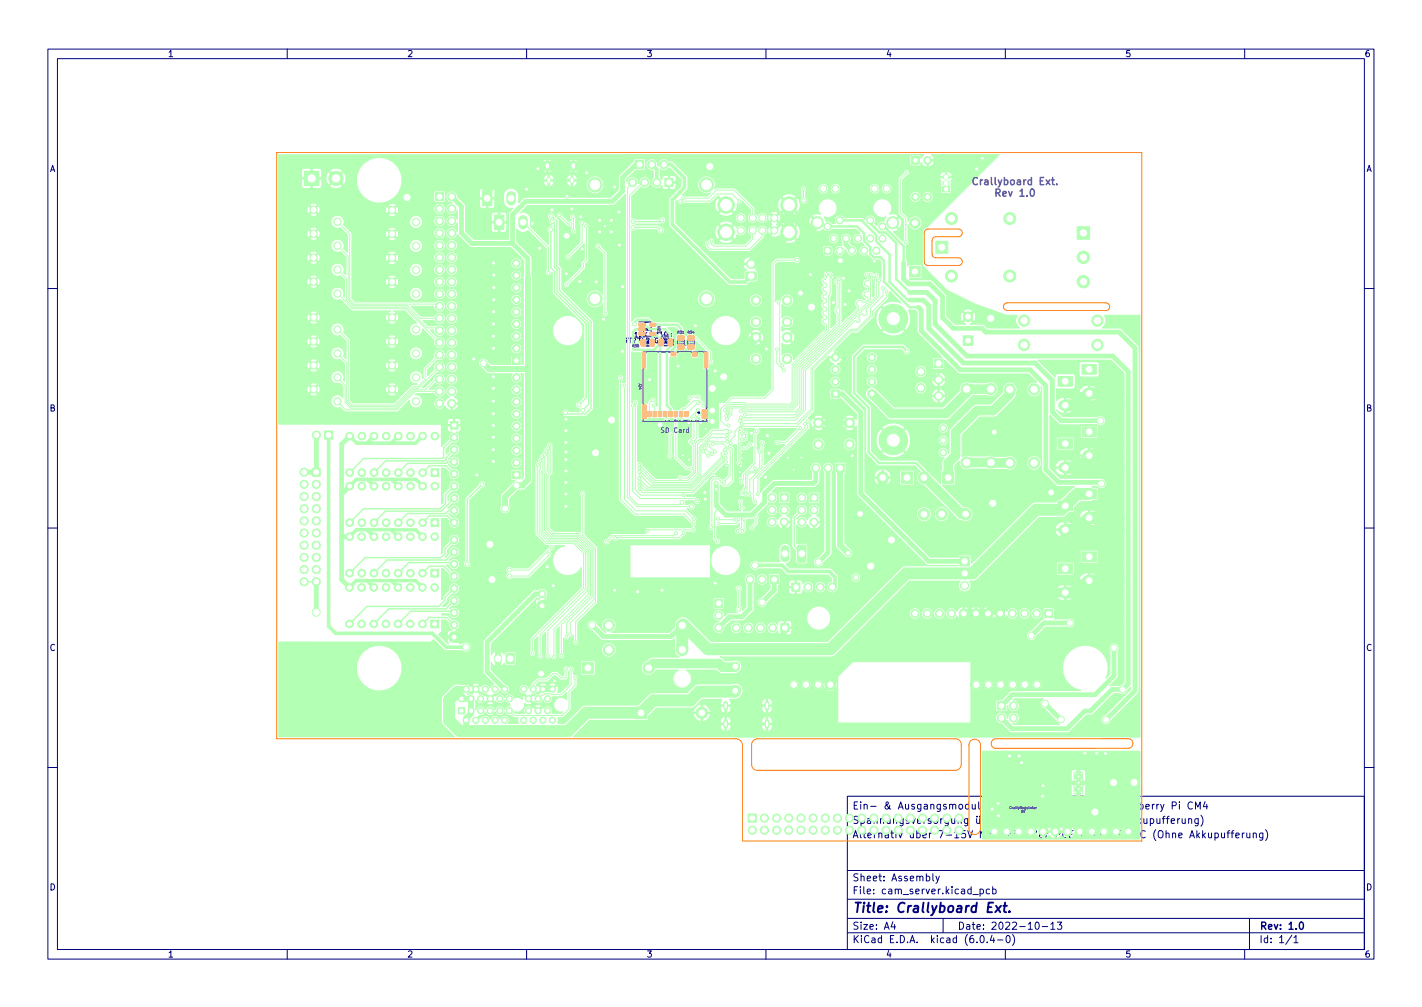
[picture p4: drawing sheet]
<svg xmlns="http://www.w3.org/2000/svg" width="297mm" height="210mm" viewBox="0 0 297 210" stroke-linecap="round" stroke-linejoin="round" font-family="sans-serif">
<defs><g id="words">
<text font-size="2.8" fill="#000080" x="178" y="190.6">Title: Crallyboard Ext.</text>
<g font-size="2.1" fill="#626262">
<text x="204" y="38.6">Crallyboard Ext.</text>
<text x="208.4" y="41">Rev 1.0</text>
<text x="178" y="169">Ein- &amp; Ausgangsmodul zum Anschluss an ein Raspberry Pi CM4</text>
</g>
<text font-size="2.1" fill="#fff" x="178" y="172">Spannungsversorgung über 16-30V Netzteil (Mit Akkupufferung)</text>
<text font-size="2.1" fill="#ff8000" x="178" y="175">Alternativ über 7-15V Netzteil oder PoE oder USB-C (Ohne Akkupufferung)</text>
<g font-size="2.1" fill="#000080">
<text x="178" y="184">Sheet: Assembly</text>
<text x="178" y="186.7">File: cam_server.kicad_pcb</text>
<text x="178" y="196.9">KiCad E.D.A. kicad (6.0.4-0)</text>
<text x="178" y="194.1">Size: A4</text>
<text x="200" y="194.1">Date: 2022-10-13</text>
<text x="263" y="194.1">Rev: 1.0</text>
<text x="263" y="196.9">Id: 1/1</text>
</g>
<g font-size="1.8" fill="#000080">
<text x="35" y="11.9">1</text>
<text x="85" y="11.9">2</text>
<text x="135" y="11.9">3</text>
<text x="185" y="11.9">4</text>
<text x="235" y="11.9">5</text>
<text x="285" y="11.9">6</text>
<text x="10.3" y="35.9">A</text>
<text x="285.3" y="35.9">A</text>
<text x="10.3" y="85.9">B</text>
<text x="285.3" y="85.9">B</text>
<text x="10.3" y="135.9">C</text>
<text x="285.3" y="135.9">C</text>
<text x="10.3" y="185.9">D</text>
<text x="285.3" y="185.9">D</text>
<text x="35" y="199.9">1</text>
<text x="85" y="199.9">2</text>
<text x="135" y="199.9">3</text>
<text x="185" y="199.9">4</text>
<text x="235" y="199.9">5</text>
<text x="285" y="199.9">6</text>
</g>
<g font-size="1.4" fill="#fff">
<text x="130.5" y="71.6">RT9742AGJ5F</text>
<text x="145.6" y="87">*</text>
</g>
<g font-size="1.4" fill="#626262">
<text x="132.8" y="70.4">12K 1%10u</text>
<text x="140.1" y="70.8" transform="rotate(90 140.1 70.8)">nf</text>
<text x="142.2" y="70.8" transform="rotate(90 142.2 70.8)">nf</text>
<text x="138.3" y="90.3">SD Card</text>
</g>
<g font-size=".7" fill="#000080">
<text x="134.7" y="71.8">R30</text>
<text x="138.4" y="71.7">C46</text>
<text x="142" y="70.8" transform="rotate(90 142 70.8)">R31</text>
<text x="144.1" y="70.8" transform="rotate(90 144.1 70.8)">R34</text>
</g>
<g font-size=".7" fill="#626262">
<text x="137.4" y="68.2" transform="rotate(90 137.4 68.2)">U23</text>
<text x="138.3" y="70.4">C46</text>
<text x="141.6" y="69.6">R31</text>
<text x="143.7" y="69.6">R34</text>
<text x="132.2" y="72.5">R30</text>
<text x="133.5" y="80.1" transform="rotate(90 133.5 80.1)">J24</text>
<text x="211.1" y="168.9">CrallyRegulator</text>
<text x="213.3" y="169.7">5V</text>
</g>
<text font-size=".6" fill="#000080" x="134.7" y="68.9">U23</text>
</g></defs>
<g fill="none" stroke="#000080" stroke-width=".21">
<path d="M10 10.2h277v190.1h-277zM12 12.2h273v186.1h-273zM60 10.2v2M110 10.2v2M160 10.2v2M210 10.2v2M260 10.2v2M10 60.2h2M134.3 71v1.2h2v-1.2M134.4 70.2v-2.5l.4-.4h1.2v2.9M134.4 73.5h13.1v14.4h-13.1zM142.8 70.5h-1.2v2h1.2"/>
<path d="M143.7 70.5h1.3v2h-1.3zM285 60.2h2M10 110.2h2M285 110.2h2M10 160.2h2M177 166.3h108v32h-108zM237.9 171.4l.4 .5M238.1 168l.4-.1 .3 .3-.2 .7h-.5M238.3 170.9l-.6 .6M238.9 170.9l.1 1h.4l.2-.1M239.4 168.4l.7-.1-.1-.3-.4-.1-.2 .2v.8h.6M239.6 170.9v1"/>
<path d="M240.3 171l.4-.1 .3 .3-.1 .7h-.6M240.3 170.9v1.5M240.7 167.9v1M241.1 167.9l-.4 .3M241.6 170.9l.1 1h.4l.2-.1M241.6 167.9v1M242.1 167.9l-.5 .3M242.3 170.9v1M242.4 167.9l.4 1M242.8 170.9h.6M243.1 167.9l-.5 1.4-.2 .1M243.4 170.4l-.4 .2v1.3"/>
<path d="M243.6 170.9h.6M244.2 170.4l-.3 .2v1.3M244.6 171.4l.8-.1-.1-.3-.4-.1-.3 .2 .1 .8h.6M244.9 168.2l.7-.1 .1-.2-.1-.3-.7-.2v1.5M246 170.9v1M246.4 167.4v.2M246.4 167.9v1M246.4 170.9l-.4 .3M246.9 170.9l.1 1h.4l.2-.1M247.6 170.9v1M248.3 171.1l.2-.2 .4 .1v.9M248.3 170.9v1"/>
<path d="M248.5 174.9l.5-1.5 .5 1.5M248.6 174.5h.8M249.1 167.6a.71 .71 0 0 0-1 .5 .71 .71 0 0 0 .7 .8l.3-.1M249.7 168.9v-1.5l.5 1.1 .5-1.1v1.5M250 173.4v1.5M250.1 174.4l.5 .5M250.3 170.9v1.2l-.3 .3h-.4M250.3 171l-.4-.1-.3 .3 .1 .7h.6M250.6 173.9l-.6 .6M250.9 170.2a1.72 1.72 0 0 1 0 2.3M251.2 173.4v1.5M251.4 174.4l.4 .5"/>
<path d="M251.7 167.4l-.3 1h.9M251.8 173.9l-.6 .6M252.1 167.9v1M252.4 173.9l.1 1h.4l.2-.1M253.1 173.9v1M253.8 174l.4-.1 .3 .3-.1 .7h-.6M253.8 173.9v1.5M255.1 173.9l.1 1h.4l.2-.1M255.8 173.9v1M256.3 173.9h.6M256.9 173.4l-.4 .2v1.3M257.1 173.9h.6"/>
<path d="M257.7 173.4l-.3 .2v1.3M258.1 174.4l.8-.1-.1-.3-.4-.1-.3 .2 .1 .8h.6M259.5 173.9v1M259.9 173.9l-.4 .3M260.4 173.9l.1 1h.4l.2-.1M261.1 173.9v1M261.8 174.1l.2-.2 .4 .1v.9M261.8 173.9v1M263.8 173.9v1.2l-.3 .3h-.4M263.8 174l-.4-.1-.3 .3 .1 .7h.6M264.4 173.2a1.72 1.72 0 0 1 0 2.3M285 160.2h2"/>
<path d="M60 198.3v2M110 198.3v2M160 198.3v2M177 194.8h108M177 191.8h108M177 187.8h108M177 181.8h108M186.5 192.5l-.4 1h1M186.9 193v1M194.9 182.4v1.3l.2 .2M195.5 182.9l.4 1M196.2 182.9l-.5 1.4-.2 .1"/>
<path d="M197 191.8v3M203.2 186.8h1.2M204.7 185.7l.4-.1 .3 .3-.1 .7h-.6M204.7 185.6v1.5M204.9 195.4l.2-.1a.8 .8 0 0 1 .5 .8 .8 .8 0 0 1-.5 .7 1 1 0 0 1-.2-1.4zM206.2 196.7v.1M206.7 185.7l-.4-.1-.3 .3 .1 .7h.6M207.2 195.3l-.3 1h.9M207.4 185.7l.4-.1 .3 .3-.2 .7h-.5M207.4 185.1v1.5M207.6 195.8v1M208.4 196.3h1.1"/>
<path d="M210 198.3v2M210.4 195.4l.1-.1a.8 .8 0 0 1 .5 .8 .8 .8 0 0 1-.5 .7 1 1 0 0 1-.1-1.4zM211.5 195.1a1.72 1.72 0 0 1 0 2.3M216.4 192.7l.2-.2a.8 .8 0 0 1 .5 .8 .8 .8 0 0 1-.5 .7l-.2-.1-.2-.4zM217.7 193.5h1.2M219.5 193l.4-.5v1.5M219.5 194h.9M220.9 192.5h.9l-.5 .6 .4 .1v.7l-.2 .1-.6-.1M260 198.3v2M261 191.8v6.5M269.9 195.3l-1.3 1.9M270.3 195.8l.4-.5v1.5"/>
<path d="M270.3 196.8h.8"/>
</g>
<path d="M271.6 192.6l.2-.1a.8 .8 0 0 1 .5 .8 .8 .8 0 0 1-.5 .7 1 1 0 0 1-.2-1.4z" fill="none" stroke="#000080" stroke-width=".3"/>
<path d="M208.1 189.1l.8 1.4M209.1 189.1l-1.2 1.4M209.6 189.1h.7M210 188.5l-.3 1.7 .1 .2 .4 .1M210.9 190.3l-.1 .2" fill="none" stroke="#000080" stroke-width=".4"/>
<circle cx="141" cy="87.9" r=".05" fill="#000080" stroke="#000080" stroke-width=".21"/>
<g fill="#b3ffb3" stroke="#b3ffb3" stroke-width=".21">
<path d="M107.1 74.5h1.6v1.6h-1.6z"/>
<path d="M195.2 75h1.8v1.8h-1.8z"/>
<path d="M155.9 56.9h2v1.5h-2z"/>
<path d="M174.6 96.9h1.7v1.7h-1.7z"/>
<path d="M63.6 35.7h3v3h-3z"/>
<path d="M90 129.5h1.6v1.6h-1.6z"/>
<path d="M195.5 50.4h2.5v2.5h-2.5z"/>
<path d="M65.3 97.8h1.5v1.6h-1.5z"/>
<path d="M188.3 98.5h2.4v2.4h-2.4z"/>
<path d="M166.6 113.9l1.5-.1 .3 .2v3.1l-.2 .3h-1.4l-.2-.2z"/>
<path d="M226 89.1h3v2h-3z"/>
<path d="M221 91.6h3v2h-3z"/>
<path d="M90 118.9h1.6v1.6h-1.6z"/>
<path d="M156.3 170h1.7v1.7h-1.7z"/>
<path d="M190.4 32.7h1.6v1.6h-1.6z"/>
<path d="M163.1 130.2h1.7v1.7h-1.7z"/>
<path d="M138.9 37.2h1.7v1.7h-1.7z"/>
<path d="M107.1 98.3h1.6v1.6h-1.6z"/>
<path d="M208.3 146.5h1.7v1.7h-1.7z"/>
<path d="M218.2 127.3h1.7v1.7h-1.7z"/>
<path d="M90 108.3h1.6v1.6h-1.6z"/>
<path d="M149.3 125.1h1.7v1.7h-1.7z"/>
<path d="M169.2 103.1h1.7v1.7h-1.7z"/>
<path d="M132.7 33.5h1.7v1.7h-1.7z"/>
<path d="M94.1 132.2h1.6v1.6h-1.6z"/>
<path d="M196.9 98.5h2.4v2.4h-2.4z"/>
<path d="M196.9 39h1.5v1h-1.5z"/>
<path d="M160.9 120.1h1.7v1.7h-1.7z"/>
<path d="M225 47.3h2.6v2.6h-2.6z"/>
<path d="M190 55.6h2.2v2.2h-2.2z"/>
<path d="M165.4 121.7h1.7v1.7h-1.7z"/>
<path d="M95.7 147.7h1.3v1.3h-1.3z"/>
<path d="M221 104.6h3v2h-3z"/>
<path d="M226 102.1h3v2h-3z"/>
<path d="M94.1 88h1.6v1.6h-1.6z"/>
<path d="M173.7 81.4h1.6v1.6h-1.6z"/>
<path d="M224.4 161.3h1.8v4.4h-1.8z"/>
<path d="M132.7 147.6h2.4v2.4h-2.4z"/>
<path d="M100.8 39.9h2v3h-2z"/>
<path d="M103.3 44.9h2v3h-2z"/>
<path d="M163 103.1h1.7v1.7h-1.7z"/>
<path d="M121.6 138.2h2.4v2.4h-2.4z"/>
<path d="M67.8 90h1.7v1.7h-1.7z"/>
<path d="M90 97.9h1.6v1.6h-1.6z"/>
<path d="M226 115.2h3v2h-3z"/>
<path d="M221 117.7h3v2h-3z"/>
<path d="M200.5 116.2h2v1.9h-2z"/>
<path d="M105.8 136.5h1.6v2.1h-1.6z"/>
<path d="M112.5 125.7h1.6v1.6h-1.6z"/>
<path d="M91 40.2h1.7v1.7h-1.7z"/>
<path d="M172.2 51.7h1.4v1.3h-1.4z"/>
<path d="M152.7 143.3h1.8v1.8h-1.8z"/>
<path d="M221 78.6h3v2h-3z"/>
<path d="M226 76.1h3v2h-3z"/>
<path d="M201.2 70.1h2v2h-2z"/>
<path d="M135.8 71l.7-.1 .2 .1v1l-.1 .3h-.7l-.2-.2z"/>
<path d="M133.9 71l.7-.1 .3 .1v1l-.2 .3h-.6l-.2-.2z"/>
<path d="M139.6 70.8h.7l.2 .1v1.1l-.1 .2h-.6l-.3-.1z"/>
<path d="M137.7 70.8h.7l.2 .1v1.1l-.1 .2h-.6l-.3-.1z"/>
<path d="M143.7 70.1h1.2l.2 .2-.1 .6-.2 .2h-1l-.1-.3z"/>
<path d="M143.7 72l1.2-.1 .2 .2-.1 .6-.2 .2h-1l-.1-.2z"/>
<path d="M133.5 67.5h1.1l.1 .5-1.2 .1z"/>
<path d="M133.5 68.5h1.1l.1 .5h-1.2z"/>
<path d="M135.7 67.5h1.2l.1 .5-1.2 .1z"/>
<path d="M141.6 70.1h1.2l.1 .2v.6l-.2 .2h-1l-.2-.3z"/>
<path d="M141.6 72l1.2-.1 .1 .2v.6l-.2 .2h-1l-.2-.2z"/>
<path d="M143 85.9h.7v1.1h-.7z"/>
<path d="M141.9 85.9h.7v1.1h-.7z"/>
<path d="M140.8 85.9h.7v1.1h-.7z"/>
<path d="M139.7 85.9h.7v1.1h-.7z"/>
<path d="M138.6 85.9h.7v1.1h-.7z"/>
<path d="M137.5 85.9h.7v1.1h-.7z"/>
<path d="M136.4 85.9h.7v1.1h-.7z"/>
<path d="M135.3 85.9h.7v1.1h-.7z"/>
<path d="M144.7 73.5h.9v1h-.9z"/>
<path d="M140.2 73.5h1v.8h-1z"/>
<path d="M146.7 85.5h1.1v1.9h-1.1z"/>
<path d="M134.2 84.6h.8v2.8h-.8z"/>
<path d="M147.1 73.5h.7v3.4h-.7z"/>
<path d="M134.2 73.5h.7v3.4h-.7z"/>
<circle cx="107.9" cy="72.7" r=".8"/>
<circle cx="107.9" cy="70.2" r=".8"/>
<circle cx="107.9" cy="67.7" r=".8"/>
<circle cx="107.9" cy="65.1" r=".8"/>
<circle cx="107.9" cy="62.6" r=".8"/>
<circle cx="107.9" cy="60" r=".8"/>
<circle cx="107.9" cy="57.5" r=".8"/>
<circle cx="107.9" cy="55" r=".8"/>
<circle cx="197" cy="94.5" r=".72"/>
<circle cx="197" cy="91.9" r=".72"/>
<circle cx="197" cy="89.4" r=".72"/>
<circle cx="186.6" cy="91.9" r="3"/>
<circle cx="186.6" cy="66.5" r="3"/>
<circle cx="86.9" cy="83.8" r=".76"/>
<circle cx="81.9" cy="81.3" r=".76"/>
<circle cx="86.9" cy="78.8" r=".76"/>
<circle cx="81.9" cy="76.3" r=".76"/>
<circle cx="86.9" cy="73.8" r=".76"/>
<circle cx="81.9" cy="71.3" r=".76"/>
<circle cx="86.9" cy="68.8" r=".76"/>
<circle cx="81.9" cy="66.3" r=".76"/>
<circle cx="192.4" cy="77.6" r=".9"/>
<circle cx="196.1" cy="79.3" r=".9"/>
<circle cx="192.4" cy="81" r=".9"/>
<circle cx="196.1" cy="82.7" r=".9"/>
<circle cx="196.7" cy="107.3" r="1.2"/>
<circle cx="193" cy="107.3" r="1.2"/>
<circle cx="201.7" cy="107.3" r="1.2"/>
<circle cx="172.9" cy="97.7" r=".85"/>
<circle cx="170.4" cy="97.7" r=".85"/>
<circle cx="70.2" cy="37.2" r="1.5"/>
<circle cx="88.2" cy="130.3" r=".8"/>
<circle cx="85.7" cy="130.3" r=".8"/>
<circle cx="83.2" cy="130.3" r=".8"/>
<circle cx="80.6" cy="130.3" r=".8"/>
<circle cx="78.1" cy="130.3" r=".8"/>
<circle cx="75.5" cy="130.3" r=".8"/>
<circle cx="73" cy="130.3" r=".8"/>
<circle cx="73" cy="122.7" r=".8"/>
<circle cx="75.5" cy="122.7" r=".8"/>
<circle cx="78.1" cy="122.7" r=".8"/>
<circle cx="80.6" cy="122.7" r=".8"/>
<circle cx="83.2" cy="122.7" r=".8"/>
<circle cx="85.7" cy="122.7" r=".8"/>
<circle cx="88.2" cy="122.7" r=".8"/>
<circle cx="90.8" cy="122.7" r=".8"/>
<circle cx="198.7" cy="45.6" r="1.25"/>
<circle cx="210.9" cy="45.6" r="1.25"/>
<circle cx="210.9" cy="57.6" r="1.25"/>
<circle cx="198.7" cy="57.6" r="1.25"/>
<circle cx="63.5" cy="98.6" r=".85"/>
<circle cx="66.1" cy="101.1" r=".85"/>
<circle cx="63.5" cy="101.1" r=".85"/>
<circle cx="66.1" cy="103.7" r=".85"/>
<circle cx="63.5" cy="103.7" r=".85"/>
<circle cx="66.1" cy="106.2" r=".85"/>
<circle cx="63.5" cy="106.2" r=".85"/>
<circle cx="66.1" cy="108.8" r=".85"/>
<circle cx="63.5" cy="108.8" r=".85"/>
<circle cx="66.1" cy="111.3" r=".85"/>
<circle cx="63.5" cy="111.3" r=".85"/>
<circle cx="66.1" cy="113.8" r=".85"/>
<circle cx="63.5" cy="113.8" r=".85"/>
<circle cx="66.1" cy="116.4" r=".85"/>
<circle cx="63.5" cy="116.4" r=".85"/>
<circle cx="66.1" cy="118.9" r=".85"/>
<circle cx="63.5" cy="118.9" r=".85"/>
<circle cx="66.1" cy="121.5" r=".85"/>
<circle cx="63.5" cy="121.5" r=".85"/>
<circle cx="184.4" cy="99.7" r="1.2"/>
<circle cx="127.2" cy="130.6" r="1.17"/>
<circle cx="127.2" cy="135.7" r="1.17"/>
<circle cx="142.5" cy="130.6" r="1.17"/>
<circle cx="142.5" cy="135.7" r="1.17"/>
<circle cx="88.3" cy="119.7" r=".8"/>
<circle cx="85.7" cy="119.7" r=".8"/>
<circle cx="83.2" cy="119.7" r=".8"/>
<circle cx="80.6" cy="119.7" r=".8"/>
<circle cx="78.1" cy="119.7" r=".8"/>
<circle cx="75.6" cy="119.7" r=".8"/>
<circle cx="73" cy="119.7" r=".8"/>
<circle cx="73" cy="112.1" r=".8"/>
<circle cx="75.6" cy="112.1" r=".8"/>
<circle cx="78.1" cy="112.1" r=".8"/>
<circle cx="80.6" cy="112.1" r=".8"/>
<circle cx="83.2" cy="112.1" r=".8"/>
<circle cx="85.7" cy="112.1" r=".8"/>
<circle cx="88.3" cy="112.1" r=".8"/>
<circle cx="90.8" cy="112.1" r=".8"/>
<circle cx="213.9" cy="72" r="1.18"/>
<circle cx="213.9" cy="66.9" r="1.18"/>
<circle cx="229.2" cy="66.9" r="1.18"/>
<circle cx="229.2" cy="72" r="1.18"/>
<circle cx="157.1" cy="173.3" r=".85"/>
<circle cx="159.7" cy="170.8" r=".85"/>
<circle cx="159.7" cy="173.3" r=".85"/>
<circle cx="162.2" cy="170.8" r=".85"/>
<circle cx="162.2" cy="173.3" r=".85"/>
<circle cx="164.8" cy="170.8" r=".85"/>
<circle cx="164.8" cy="173.3" r=".85"/>
<circle cx="167.3" cy="170.8" r=".85"/>
<circle cx="167.3" cy="173.3" r=".85"/>
<circle cx="169.8" cy="170.8" r=".85"/>
<circle cx="169.8" cy="173.3" r=".85"/>
<circle cx="172.4" cy="170.8" r=".85"/>
<circle cx="172.4" cy="173.3" r=".85"/>
<circle cx="174.9" cy="170.8" r=".85"/>
<circle cx="174.9" cy="173.3" r=".85"/>
<circle cx="177.5" cy="170.8" r=".85"/>
<circle cx="177.5" cy="173.3" r=".85"/>
<circle cx="180" cy="173.3" r=".85"/>
<circle cx="182.5" cy="173.3" r=".85"/>
<circle cx="185.1" cy="173.3" r=".85"/>
<circle cx="187.6" cy="173.3" r=".85"/>
<circle cx="190.2" cy="173.3" r=".85"/>
<circle cx="192.7" cy="173.3" r=".85"/>
<circle cx="195.2" cy="173.3" r=".85"/>
<circle cx="197.8" cy="173.3" r=".85"/>
<circle cx="200.3" cy="173.3" r=".85"/>
<circle cx="201.9" cy="81.2" r="1.17"/>
<circle cx="207" cy="81.2" r="1.17"/>
<circle cx="201.9" cy="96.6" r="1.17"/>
<circle cx="207" cy="96.6" r="1.17"/>
<circle cx="193.8" cy="33.5" r=".8"/>
<circle cx="193.8" cy="41.1" r=".8"/>
<circle cx="191.2" cy="41.1" r=".8"/>
<circle cx="161.4" cy="131.1" r=".85"/>
<circle cx="158.9" cy="131.1" r=".85"/>
<circle cx="156.3" cy="131.1" r=".85"/>
<circle cx="153.8" cy="131.1" r=".85"/>
<circle cx="124.3" cy="38.6" r="1.5"/>
<circle cx="124.3" cy="62.4" r="1.5"/>
<circle cx="147.6" cy="38.6" r="1.5"/>
<circle cx="147.6" cy="62.4" r="1.5"/>
<circle cx="137.2" cy="38.1" r=".85"/>
<circle cx="134.7" cy="38.1" r=".85"/>
<circle cx="132.1" cy="38.1" r=".85"/>
<circle cx="164.4" cy="74.9" r="1"/>
<circle cx="157.9" cy="74.9" r="1"/>
<circle cx="164.4" cy="70.4" r="1"/>
<circle cx="157.9" cy="70.4" r="1"/>
<circle cx="107.9" cy="96.6" r=".8"/>
<circle cx="107.9" cy="94.1" r=".8"/>
<circle cx="107.9" cy="91.5" r=".8"/>
<circle cx="107.9" cy="89" r=".8"/>
<circle cx="107.9" cy="86.4" r=".8"/>
<circle cx="107.9" cy="83.9" r=".8"/>
<circle cx="107.9" cy="81.4" r=".8"/>
<circle cx="107.9" cy="78.8" r=".8"/>
<circle cx="70.5" cy="83.8" r=".76"/>
<circle cx="65.5" cy="81.3" r=".76"/>
<circle cx="70.5" cy="78.8" r=".76"/>
<circle cx="65.5" cy="76.3" r=".76"/>
<circle cx="70.5" cy="73.8" r=".76"/>
<circle cx="65.5" cy="71.3" r=".76"/>
<circle cx="70.5" cy="68.8" r=".76"/>
<circle cx="65.5" cy="66.3" r=".76"/>
<circle cx="209.2" cy="149.9" r=".85"/>
<circle cx="211.7" cy="147.4" r=".85"/>
<circle cx="211.7" cy="149.9" r=".85"/>
<circle cx="216.5" cy="128.1" r=".85"/>
<circle cx="214" cy="128.1" r=".85"/>
<circle cx="211.5" cy="128.1" r=".85"/>
<circle cx="208.9" cy="128.1" r=".85"/>
<circle cx="206.4" cy="128.1" r=".85"/>
<circle cx="203.8" cy="128.1" r=".85"/>
<circle cx="201.3" cy="128.1" r=".85"/>
<circle cx="198.8" cy="128.1" r=".85"/>
<circle cx="196.2" cy="128.1" r=".85"/>
<circle cx="193.7" cy="128.1" r=".85"/>
<circle cx="191.1" cy="128.1" r=".85"/>
<circle cx="88.3" cy="109.1" r=".8"/>
<circle cx="85.7" cy="109.1" r=".8"/>
<circle cx="83.2" cy="109.1" r=".8"/>
<circle cx="80.7" cy="109.1" r=".8"/>
<circle cx="78.1" cy="109.1" r=".8"/>
<circle cx="75.6" cy="109.1" r=".8"/>
<circle cx="73" cy="109.1" r=".8"/>
<circle cx="73" cy="101.5" r=".8"/>
<circle cx="75.6" cy="101.5" r=".8"/>
<circle cx="78.1" cy="101.5" r=".8"/>
<circle cx="80.7" cy="101.5" r=".8"/>
<circle cx="83.2" cy="101.5" r=".8"/>
<circle cx="85.7" cy="101.5" r=".8"/>
<circle cx="88.3" cy="101.5" r=".8"/>
<circle cx="90.8" cy="101.5" r=".8"/>
<circle cx="150.1" cy="128.5" r=".85"/>
<circle cx="150.1" cy="131" r=".85"/>
<circle cx="167.5" cy="103.9" r=".85"/>
<circle cx="170" cy="106.5" r=".85"/>
<circle cx="167.5" cy="106.5" r=".85"/>
<circle cx="170" cy="109" r=".85"/>
<circle cx="167.5" cy="109" r=".85"/>
<circle cx="136.1" cy="34.4" r=".85"/>
<circle cx="138.7" cy="34.4" r=".85"/>
<circle cx="94.9" cy="130.5" r=".8"/>
<circle cx="94.9" cy="127.9" r=".8"/>
<circle cx="94.9" cy="125.4" r=".8"/>
<circle cx="94.9" cy="122.9" r=".8"/>
<circle cx="94.9" cy="120.3" r=".8"/>
<circle cx="94.9" cy="117.8" r=".8"/>
<circle cx="94.9" cy="115.2" r=".8"/>
<circle cx="94.9" cy="112.7" r=".8"/>
<circle cx="193" cy="99.7" r="1.2"/>
<circle cx="159.2" cy="121" r=".85"/>
<circle cx="156.7" cy="121" r=".85"/>
<circle cx="226.3" cy="53.7" r="1.3"/>
<circle cx="226.3" cy="58.8" r="1.3"/>
<circle cx="191.1" cy="46.5" r="1.1"/>
<circle cx="177.5" cy="92.8" r="1"/>
<circle cx="171" cy="92.8" r="1"/>
<circle cx="177.5" cy="88.3" r="1"/>
<circle cx="171" cy="88.3" r="1"/>
<circle cx="216" cy="96.6" r="1.17"/>
<circle cx="210.9" cy="96.6" r="1.17"/>
<circle cx="216" cy="81.3" r="1.17"/>
<circle cx="210.9" cy="81.3" r="1.17"/>
<circle cx="168.8" cy="122.6" r=".85"/>
<circle cx="171.3" cy="122.6" r=".85"/>
<circle cx="173.9" cy="122.6" r=".85"/>
<circle cx="178.8" cy="120.6" r=".63"/>
<circle cx="177.2" cy="115.5" r=".63"/>
<circle cx="97.4" cy="150.4" r=".65"/>
<circle cx="98.4" cy="148.4" r=".65"/>
<circle cx="99.4" cy="150.4" r=".65"/>
<circle cx="100.4" cy="148.4" r=".65"/>
<circle cx="101.4" cy="150.4" r=".65"/>
<circle cx="102.4" cy="148.4" r=".65"/>
<circle cx="103.4" cy="150.4" r=".65"/>
<circle cx="104.4" cy="148.4" r=".65"/>
<circle cx="105.4" cy="150.4" r=".65"/>
<circle cx="106.4" cy="148.4" r=".65"/>
<circle cx="109.4" cy="150.4" r=".65"/>
<circle cx="110.4" cy="148.4" r=".65"/>
<circle cx="111.4" cy="150.4" r=".65"/>
<circle cx="112.4" cy="148.4" r=".65"/>
<circle cx="113.4" cy="150.4" r=".65"/>
<circle cx="114.4" cy="148.4" r=".65"/>
<circle cx="115.4" cy="150.4" r=".65"/>
<circle cx="96.4" cy="145.9" r=".65"/>
<circle cx="97.4" cy="143.9" r=".65"/>
<circle cx="98.4" cy="145.9" r=".65"/>
<circle cx="99.4" cy="143.9" r=".65"/>
<circle cx="100.4" cy="145.9" r=".65"/>
<circle cx="101.4" cy="143.9" r=".65"/>
<circle cx="102.4" cy="145.9" r=".65"/>
<circle cx="103.4" cy="143.9" r=".65"/>
<circle cx="104.4" cy="145.9" r=".65"/>
<circle cx="105.4" cy="143.9" r=".65"/>
<circle cx="106.4" cy="145.9" r=".65"/>
<circle cx="109.4" cy="143.9" r=".65"/>
<circle cx="110.4" cy="145.9" r=".65"/>
<circle cx="111.4" cy="143.9" r=".65"/>
<circle cx="112.4" cy="145.9" r=".65"/>
<circle cx="113.4" cy="143.9" r=".65"/>
<circle cx="114.4" cy="145.9" r=".65"/>
<circle cx="115.4" cy="143.9" r=".65"/>
<circle cx="157.9" cy="62.7" r="1"/>
<circle cx="164.4" cy="62.7" r="1"/>
<circle cx="157.9" cy="67.2" r="1"/>
<circle cx="164.4" cy="67.2" r="1"/>
<circle cx="94.9" cy="91.3" r=".8"/>
<circle cx="94.9" cy="93.9" r=".8"/>
<circle cx="94.9" cy="96.4" r=".8"/>
<circle cx="94.9" cy="99" r=".8"/>
<circle cx="94.9" cy="101.5" r=".8"/>
<circle cx="94.9" cy="104" r=".8"/>
<circle cx="94.9" cy="106.6" r=".8"/>
<circle cx="94.9" cy="109.1" r=".8"/>
<circle cx="174.5" cy="79.7" r=".8"/>
<circle cx="174.5" cy="77.1" r=".8"/>
<circle cx="174.5" cy="74.6" r=".8"/>
<circle cx="182.1" cy="74.6" r=".8"/>
<circle cx="182.1" cy="77.1" r=".8"/>
<circle cx="182.1" cy="79.7" r=".8"/>
<circle cx="182.1" cy="82.2" r=".8"/>
<circle cx="225.9" cy="161.5" r=".25"/>
<circle cx="224.6" cy="162.8" r=".25"/>
<circle cx="225.9" cy="162.8" r=".25"/>
<circle cx="224.6" cy="165.4" r=".25"/>
<circle cx="225.9" cy="165.4" r=".25"/>
<circle cx="224.6" cy="161.5" r=".25"/>
<circle cx="224.6" cy="164.1" r=".25"/>
<circle cx="225.9" cy="164.1" r=".25"/>
<circle cx="146.6" cy="148.8" r="1.2"/>
<circle cx="70.5" cy="61.3" r=".76"/>
<circle cx="65.5" cy="58.8" r=".76"/>
<circle cx="70.5" cy="56.3" r=".76"/>
<circle cx="65.5" cy="53.8" r=".76"/>
<circle cx="70.5" cy="51.3" r=".76"/>
<circle cx="65.5" cy="48.8" r=".76"/>
<circle cx="70.5" cy="46.3" r=".76"/>
<circle cx="65.5" cy="43.8" r=".76"/>
<circle cx="161.3" cy="103.9" r=".85"/>
<circle cx="163.8" cy="106.5" r=".85"/>
<circle cx="161.3" cy="106.5" r=".85"/>
<circle cx="163.8" cy="109" r=".85"/>
<circle cx="161.3" cy="109" r=".85"/>
<circle cx="135.5" cy="139.4" r="1.2"/>
<circle cx="66.1" cy="90.8" r=".85"/>
<circle cx="88.3" cy="98.7" r=".8"/>
<circle cx="85.7" cy="98.7" r=".8"/>
<circle cx="83.2" cy="98.7" r=".8"/>
<circle cx="80.7" cy="98.7" r=".8"/>
<circle cx="78.1" cy="98.7" r=".8"/>
<circle cx="75.6" cy="98.7" r=".8"/>
<circle cx="73" cy="98.7" r=".8"/>
<circle cx="73" cy="91.1" r=".8"/>
<circle cx="75.6" cy="91.1" r=".8"/>
<circle cx="78.1" cy="91.1" r=".8"/>
<circle cx="80.7" cy="91.1" r=".8"/>
<circle cx="83.2" cy="91.1" r=".8"/>
<circle cx="85.7" cy="91.1" r=".8"/>
<circle cx="88.3" cy="91.1" r=".8"/>
<circle cx="90.8" cy="91.1" r=".8"/>
<circle cx="216.6" cy="142.9" r=".84"/>
<circle cx="214.1" cy="142.9" r=".84"/>
<circle cx="211.5" cy="142.9" r=".84"/>
<circle cx="209" cy="142.9" r=".84"/>
<circle cx="206.5" cy="142.9" r=".84"/>
<circle cx="203.9" cy="142.9" r=".84"/>
<circle cx="173.4" cy="142.9" r=".84"/>
<circle cx="170.9" cy="142.9" r=".84"/>
<circle cx="168.4" cy="142.9" r=".84"/>
<circle cx="165.8" cy="142.9" r=".84"/>
<circle cx="113.3" cy="124" r=".8"/>
<circle cx="94.4" cy="41.1" r=".85"/>
<circle cx="91.8" cy="43.6" r=".85"/>
<circle cx="94.4" cy="43.6" r=".85"/>
<circle cx="91.8" cy="46.2" r=".85"/>
<circle cx="94.4" cy="46.2" r=".85"/>
<circle cx="91.8" cy="48.7" r=".85"/>
<circle cx="94.4" cy="48.7" r=".85"/>
<circle cx="91.8" cy="51.2" r=".85"/>
<circle cx="94.4" cy="51.2" r=".85"/>
<circle cx="91.8" cy="53.8" r=".85"/>
<circle cx="94.4" cy="53.8" r=".85"/>
<circle cx="91.8" cy="56.3" r=".85"/>
<circle cx="94.4" cy="56.3" r=".85"/>
<circle cx="91.8" cy="58.9" r=".85"/>
<circle cx="94.4" cy="58.9" r=".85"/>
<circle cx="91.8" cy="61.4" r=".85"/>
<circle cx="94.4" cy="61.4" r=".85"/>
<circle cx="91.8" cy="63.9" r=".85"/>
<circle cx="94.4" cy="63.9" r=".85"/>
<circle cx="91.8" cy="66.5" r=".85"/>
<circle cx="94.4" cy="66.5" r=".85"/>
<circle cx="91.8" cy="69" r=".85"/>
<circle cx="94.4" cy="69" r=".85"/>
<circle cx="91.8" cy="71.6" r=".85"/>
<circle cx="94.4" cy="71.6" r=".85"/>
<circle cx="91.8" cy="74.1" r=".85"/>
<circle cx="94.4" cy="74.1" r=".85"/>
<circle cx="91.8" cy="76.6" r=".85"/>
<circle cx="94.4" cy="76.6" r=".85"/>
<circle cx="91.8" cy="79.2" r=".85"/>
<circle cx="94.4" cy="79.2" r=".85"/>
<circle cx="91.8" cy="81.7" r=".85"/>
<circle cx="94.4" cy="81.7" r=".85"/>
<circle cx="91.8" cy="84.3" r=".85"/>
<circle cx="94.4" cy="84.3" r=".85"/>
<circle cx="86.9" cy="61.3" r=".76"/>
<circle cx="81.9" cy="58.8" r=".76"/>
<circle cx="86.9" cy="56.3" r=".76"/>
<circle cx="81.9" cy="53.8" r=".76"/>
<circle cx="86.9" cy="51.3" r=".76"/>
<circle cx="81.9" cy="48.8" r=".76"/>
<circle cx="86.9" cy="46.3" r=".76"/>
<circle cx="81.9" cy="43.8" r=".76"/>
<circle cx="174.2" cy="49.8" r=".75"/>
<circle cx="175.4" cy="52.3" r=".75"/>
<circle cx="176.7" cy="49.8" r=".75"/>
<circle cx="178" cy="52.3" r=".75"/>
<circle cx="179.2" cy="49.8" r=".75"/>
<circle cx="180.5" cy="52.3" r=".75"/>
<circle cx="181.8" cy="49.8" r=".75"/>
<circle cx="183" cy="52.3" r=".75"/>
<circle cx="184.3" cy="49.8" r=".75"/>
<circle cx="172.9" cy="47.3" r=".75"/>
<circle cx="175.4" cy="46" r=".75"/>
<circle cx="181.8" cy="46" r=".75"/>
<circle cx="184.3" cy="47.3" r=".75"/>
<circle cx="172" cy="39.4" r=".75"/>
<circle cx="174.5" cy="39.4" r=".75"/>
<circle cx="182.7" cy="39.4" r=".75"/>
<circle cx="185.2" cy="39.4" r=".75"/>
<circle cx="170.7" cy="46.5" r="1.25"/>
<circle cx="186.5" cy="46.5" r="1.25"/>
<circle cx="142.5" cy="141.7" r="1.6"/>
<circle cx="153.6" cy="139.2" r=".9"/>
<circle cx="154.7" cy="48.1" r=".75"/>
<circle cx="157.2" cy="48.1" r=".75"/>
<circle cx="159.2" cy="48.1" r=".75"/>
<circle cx="161.7" cy="48.1" r=".75"/>
<circle cx="154.7" cy="45.5" r=".75"/>
<circle cx="157.2" cy="45.5" r=".75"/>
<circle cx="159.2" cy="45.5" r=".75"/>
<circle cx="161.7" cy="45.5" r=".75"/>
<circle cx="151.7" cy="42.8" r="1.72"/>
<circle cx="164.8" cy="42.8" r="1.72"/>
<circle cx="151.7" cy="48.5" r="1.73"/>
<circle cx="164.8" cy="48.5" r="1.72"/>
<circle cx="202.2" cy="66.1" r="1"/>
<circle cx="127.7" cy="46" r=".4"/>
<circle cx="115.6" cy="122.3" r=".4"/>
<circle cx="148.3" cy="34.8" r=".82"/>
<circle cx="103.2" cy="60" r=".4"/>
<circle cx="127.7" cy="48.4" r=".4"/>
<circle cx="110" cy="39.5" r=".4"/>
<circle cx="126.4" cy="47.2" r=".3"/>
<circle cx="157" cy="90.4" r=".4"/>
<circle cx="103.1" cy="83.7" r=".4"/>
<circle cx="125.3" cy="48.4" r=".4"/>
<circle cx="103.1" cy="70.2" r=".4"/>
<circle cx="151.2" cy="78.7" r=".82"/>
<circle cx="114.3" cy="118.3" r=".4"/>
<circle cx="118.2" cy="87.5" r=".4"/>
<circle cx="102.8" cy="121" r=".82"/>
<circle cx="174.1" cy="63.2" r=".4"/>
<circle cx="167.4" cy="95.5" r=".3"/>
<circle cx="103.1" cy="96.3" r=".4"/>
<circle cx="167.2" cy="61.2" r=".6"/>
<circle cx="113" cy="140.7" r=".7"/>
<circle cx="118.2" cy="98.3" r=".4"/>
<circle cx="118.2" cy="92.4" r=".4"/>
<circle cx="148.8" cy="88" r=".6"/>
<circle cx="137.9" cy="88.7" r=".6"/>
<circle cx="124.5" cy="58.9" r=".4"/>
<circle cx="103.1" cy="91.3" r=".4"/>
<circle cx="144" cy="96" r=".3"/>
<circle cx="154.5" cy="99.8" r=".3"/>
<circle cx="147.4" cy="89.5" r=".3"/>
<circle cx="147.3" cy="104.2" r=".4"/>
<circle cx="207.4" cy="105.1" r=".82"/>
<circle cx="128.4" cy="123.2" r=".4"/>
<circle cx="103.1" cy="72.7" r=".4"/>
<circle cx="115.8" cy="142.1" r=".4"/>
<circle cx="143.9" cy="88.2" r=".4"/>
<circle cx="112.4" cy="35.2" r=".4"/>
<circle cx="103.1" cy="88.8" r=".4"/>
<circle cx="154.8" cy="92.7" r=".3"/>
<circle cx="182.6" cy="54.5" r=".4"/>
<circle cx="125.3" cy="46" r=".4"/>
<circle cx="207" cy="66.5" r=".82"/>
<circle cx="148.8" cy="81.1" r=".82"/>
<circle cx="103.1" cy="65.1" r=".4"/>
<circle cx="159.9" cy="99.6" r=".4"/>
<circle cx="133.2" cy="123.5" r=".4"/>
<circle cx="99" cy="75" r=".4"/>
<circle cx="103.1" cy="67.6" r=".4"/>
<circle cx="119.5" cy="43.6" r=".4"/>
<circle cx="138.3" cy="123.2" r=".4"/>
<circle cx="178" cy="95.1" r=".4"/>
<circle cx="205.2" cy="33" r=".4"/>
<circle cx="154.9" cy="95.6" r=".3"/>
<circle cx="129.3" cy="44.2" r=".4"/>
<circle cx="219.6" cy="102.8" r=".7"/>
<circle cx="154.9" cy="94.5" r=".3"/>
<circle cx="154.7" cy="97.3" r=".3"/>
<circle cx="207.7" cy="90.2" r=".6"/>
<circle cx="118.3" cy="57.2" r=".4"/>
<circle cx="149.4" cy="77.4" r=".4"/>
<circle cx="130.1" cy="59.8" r=".4"/>
<circle cx="164.7" cy="95.6" r=".3"/>
<circle cx="175.5" cy="54.4" r=".6"/>
<circle cx="181.9" cy="118.2" r=".82"/>
<circle cx="160.6" cy="94.6" r=".4"/>
<circle cx="118.5" cy="41" r=".4"/>
<circle cx="146.4" cy="88.2" r=".4"/>
<circle cx="182.4" cy="58.2" r=".3"/>
<circle cx="130.1" cy="73.4" r=".4"/>
<circle cx="121.3" cy="45.2" r=".4"/>
<circle cx="103.2" cy="62.6" r=".4"/>
<circle cx="169.3" cy="57.3" r=".4"/>
<circle cx="122.6" cy="36.1" r=".4"/>
<circle cx="176.2" cy="58.1" r=".4"/>
<circle cx="127.7" cy="87.7" r=".82"/>
<circle cx="103.1" cy="86.4" r=".4"/>
<circle cx="128.4" cy="39" r=".4"/>
<circle cx="135.7" cy="79.3" r=".4"/>
<circle cx="103.1" cy="54.9" r=".4"/>
<circle cx="149.4" cy="121.7" r=".4"/>
<circle cx="118.2" cy="105.7" r=".4"/>
<circle cx="102.3" cy="113.7" r=".82"/>
<circle cx="149.3" cy="99.2" r=".3"/>
<circle cx="118.2" cy="100.7" r=".4"/>
<circle cx="160.1" cy="72.8" r=".4"/>
<circle cx="118.2" cy="103.1" r=".4"/>
<circle cx="129.4" cy="51.2" r=".4"/>
<circle cx="118.2" cy="94.4" r=".4"/>
<circle cx="112.8" cy="51.8" r=".4"/>
<circle cx="148.8" cy="85.7" r=".7"/>
<circle cx="118.2" cy="95.9" r=".4"/>
<circle cx="204" cy="35.3" r=".4"/>
<circle cx="103.2" cy="57.4" r=".4"/>
<circle cx="151.8" cy="97.2" r=".3"/>
<circle cx="160.3" cy="90.9" r=".4"/>
<circle cx="145.3" cy="68" r=".4"/>
<circle cx="121.1" cy="58.8" r=".4"/>
<circle cx="103.1" cy="78.6" r=".4"/>
<circle cx="118.2" cy="89.9" r=".4"/>
<circle cx="147.2" cy="102.8" r=".4"/>
<circle cx="169.5" cy="64.1" r=".83"/>
<circle cx="141.7" cy="76.4" r=".4"/>
<circle cx="177.3" cy="60.7" r=".4"/>
<circle cx="176.5" cy="63.6" r=".4"/>
<circle cx="142.7" cy="95.1" r=".3"/>
<circle cx="115.3" cy="43.8" r=".4"/>
<circle cx="85" cy="41.2" r=".82"/>
<circle cx="173.9" cy="57.9" r=".3"/>
<circle cx="165.8" cy="98.1" r=".3"/>
<circle cx="103.1" cy="81.1" r=".4"/>
<circle cx="154.5" cy="98.5" r=".3"/>
<circle cx="99.6" cy="99.1" r=".4"/>
<circle cx="111.2" cy="46.7" r=".4"/>
<circle cx="103.1" cy="93.9" r=".4"/>
<circle cx="186.2" cy="112.7" r=".83"/>
<circle cx="121.6" cy="52" r=".4"/>
<circle cx="179.7" cy="107.3" r=".7"/>
<circle cx="126.1" cy="66.6" r=".4"/>
<circle cx="124.4" cy="94.5" r=".82"/>
<circle cx="118.4" cy="49.2" r=".7"/>
<circle cx="148" cy="95.2" r=".3"/>
<circle cx="146.9" cy="94.2" r=".3"/>
<circle cx="147.2" cy="93.5" r=".3"/>
<circle cx="148.7" cy="94.8" r=".3"/>
<circle cx="148" cy="93" r=".3"/>
<circle cx="149.3" cy="94.3" r=".3"/>
<circle cx="133.5" cy="97" r=".3"/>
<circle cx="152.4" cy="90.1" r=".3"/>
<circle cx="133.5" cy="97.8" r=".3"/>
<circle cx="151.9" cy="90.8" r=".3"/>
<circle cx="151.9" cy="91.5" r=".3"/>
<circle cx="133.5" cy="98.5" r=".3"/>
<circle cx="151.9" cy="92.2" r=".3"/>
<circle cx="133.8" cy="99.2" r=".3"/>
<circle cx="133.5" cy="99.9" r=".3"/>
<circle cx="151.5" cy="93.9" r=".3"/>
<circle cx="133.5" cy="100.7" r=".3"/>
<circle cx="151.6" cy="94.6" r=".3"/>
<circle cx="151.6" cy="95.5" r=".3"/>
<circle cx="133.6" cy="101.4" r=".3"/>
<circle cx="133.6" cy="102.2" r=".3"/>
<circle cx="151.7" cy="96.4" r=".3"/>
<circle cx="114.6" cy="56.9" r=".3"/>
<circle cx="132.8" cy="84" r=".3"/>
<circle cx="142.8" cy="103.4" r=".3"/>
<circle cx="154.3" cy="122.9" r=".4"/>
<circle cx="154.3" cy="127.2" r=".4"/>
<circle cx="144.5" cy="105.8" r=".4"/>
<circle cx="142.8" cy="111.3" r=".3"/>
<circle cx="128.5" cy="112.4" r=".3"/>
<circle cx="106.4" cy="120.3" r=".4"/>
<circle cx="114.7" cy="115.7" r=".3"/>
<circle cx="106.4" cy="119" r=".4"/>
<circle cx="115.3" cy="114.2" r=".3"/>
<circle cx="142.5" cy="104.9" r=".4"/>
<circle cx="141.2" cy="111.4" r=".3"/>
<circle cx="126.7" cy="113.1" r=".3"/>
<circle cx="101" cy="75.8" r=".7"/>
<circle cx="132.5" cy="67.7" r=".4"/>
<circle cx="171" cy="117.3" r=".7"/>
<circle cx="105.5" cy="106.2" r=".7"/>
<circle cx="159.2" cy="125.7" r=".7"/>
<circle cx="107.9" cy="101.4" r=".7"/>
<circle cx="123.7" cy="130.5" r=".7"/>
<circle cx="149.6" cy="100.9" r=".4"/>
<circle cx="154.1" cy="110.9" r=".3"/>
<circle cx="149.9" cy="113.1" r=".3"/>
<circle cx="149.6" cy="102.1" r=".4"/>
<circle cx="97.3" cy="135.1" r=".7"/>
<circle cx="151.4" cy="85.6" r=".3"/>
<circle cx="172.6" cy="57.2" r=".3"/>
<circle cx="151.9" cy="86.1" r=".3"/>
<circle cx="173.4" cy="57.3" r=".3"/>
<circle cx="151.7" cy="86.8" r=".3"/>
<circle cx="174.6" cy="58.8" r=".3"/>
<circle cx="151.8" cy="87.5" r=".3"/>
<circle cx="175.3" cy="58.3" r=".3"/>
<circle cx="154.8" cy="93.6" r=".3"/>
<circle cx="156.7" cy="92.8" r=".3"/>
<circle cx="162.3" cy="92.4" r=".3"/>
<circle cx="167.2" cy="89.4" r=".3"/>
<circle cx="148.6" cy="110.1" r=".3"/>
<circle cx="152.4" cy="93.2" r=".3"/>
<circle cx="135.3" cy="110.8" r=".3"/>
<circle cx="144.9" cy="110.6" r=".3"/>
<circle cx="121.7" cy="103.1" r=".3"/>
<circle cx="120.1" cy="141.5" r=".3"/>
<circle cx="120.2" cy="134.1" r=".3"/>
<circle cx="112.9" cy="96.2" r=".3"/>
<circle cx="112.8" cy="137" r=".3"/>
<circle cx="114.5" cy="137" r=".3"/>
<circle cx="113.3" cy="95.5" r=".3"/>
<circle cx="113.8" cy="94.9" r=".3"/>
<circle cx="115.7" cy="137.1" r=".3"/>
<circle cx="117.3" cy="136.9" r=".3"/>
<circle cx="114.1" cy="94.2" r=".3"/>
<circle cx="139.9" cy="95.2" r=".3"/>
<circle cx="140" cy="90.7" r=".3"/>
<circle cx="157.7" cy="118" r=".7"/>
<circle cx="126.4" cy="65.5" r=".3"/>
<circle cx="125" cy="51.4" r=".3"/>
<circle cx="145.6" cy="104.6" r=".3"/>
<circle cx="132.2" cy="84.7" r=".3"/>
<circle cx="121" cy="84.5" r=".4"/>
<circle cx="115.1" cy="47.9" r=".4"/>
<circle cx="162.6" cy="63.2" r=".3"/>
<circle cx="158.3" cy="103.2" r=".3"/>
<circle cx="168.7" cy="88" r=".3"/>
<circle cx="163.4" cy="76.3" r=".3"/>
<circle cx="155.4" cy="108.5" r=".3"/>
<circle cx="155.1" cy="110.9" r=".3"/>
<circle cx="157" cy="110.2" r=".3"/>
<circle cx="157.9" cy="108" r=".3"/>
<circle cx="157.8" cy="104.7" r=".3"/>
<circle cx="162.3" cy="72.9" r=".3"/>
<circle cx="168.2" cy="88.5" r=".3"/>
<circle cx="163.8" cy="77.3" r=".3"/>
<circle cx="158.1" cy="90" r=".3"/>
<circle cx="154.9" cy="100.5" r=".3"/>
<circle cx="155.7" cy="91.6" r=".3"/>
<circle cx="145.9" cy="84.2" r=".3"/>
<circle cx="155.7" cy="90.4" r=".3"/>
<circle cx="129.6" cy="78.9" r=".3"/>
<circle cx="144.9" cy="109.3" r=".3"/>
<circle cx="150.1" cy="109.3" r=".3"/>
<circle cx="154.2" cy="108.5" r=".3"/>
<circle cx="136.4" cy="83.6" r=".3"/>
<circle cx="130.4" cy="80.5" r=".3"/>
<circle cx="136.5" cy="84.6" r=".3"/>
<circle cx="153.4" cy="108.5" r=".3"/>
<circle cx="144.9" cy="108.4" r=".3"/>
<circle cx="150" cy="108.3" r=".3"/>
<circle cx="144.4" cy="97.8" r=".3"/>
<circle cx="146.9" cy="84.7" r=".3"/>
<circle cx="155" cy="91.8" r=".3"/>
<circle cx="155" cy="90.5" r=".3"/>
<circle cx="154.4" cy="96.7" r=".3"/>
<circle cx="154.8" cy="89.5" r=".3"/>
<circle cx="142.4" cy="87.6" r=".3"/>
<circle cx="139.4" cy="87.6" r=".3"/>
<circle cx="145.8" cy="85.6" r=".3"/>
<circle cx="142.1" cy="99.8" r=".3"/>
<circle cx="144.9" cy="87.5" r=".4"/>
<circle cx="145.9" cy="82.9" r=".3"/>
<circle cx="144.1" cy="83.1" r=".3"/>
<circle cx="167.8" cy="39.4" r=".3"/>
<circle cx="166.5" cy="54.3" r=".4"/>
<circle cx="152.2" cy="88.8" r=".3"/>
<circle cx="167.9" cy="41.9" r=".4"/>
<circle cx="155" cy="88.5" r=".3"/>
<circle cx="184.5" cy="60.2" r=".3"/>
<circle cx="154.6" cy="87.8" r=".3"/>
<circle cx="183.6" cy="58.5" r=".3"/>
<circle cx="183" cy="57.5" r=".3"/>
<circle cx="154.8" cy="87.1" r=".3"/>
<circle cx="155.6" cy="86.6" r=".3"/>
<circle cx="181.9" cy="57.3" r=".3"/>
<circle cx="154.8" cy="85.9" r=".3"/>
<circle cx="181.1" cy="57.3" r=".3"/>
<circle cx="97.6" cy="117.7" r=".4"/>
<circle cx="100.7" cy="101.1" r=".4"/>
<circle cx="223.5" cy="130.1" r=".7"/>
<circle cx="230" cy="101" r=".7"/>
<circle cx="215.5" cy="132.7" r=".7"/>
<circle cx="229.9" cy="87.9" r=".7"/>
<circle cx="232.7" cy="135.3" r=".7"/>
<circle cx="118.6" cy="53.7" r=".3"/>
<circle cx="121.6" cy="46.7" r=".3"/>
<circle cx="118.3" cy="59.4" r=".3"/>
<circle cx="122.4" cy="47.2" r=".3"/>
<circle cx="116.8" cy="44.9" r=".3"/>
<circle cx="119.2" cy="46.7" r=".3"/>
<circle cx="148.6" cy="50.4" r=".3"/>
<circle cx="147.8" cy="50.8" r=".3"/>
<circle cx="142.6" cy="41.4" r=".3"/>
<circle cx="154.4" cy="42" r=".3"/>
<circle cx="142.1" cy="42" r=".3"/>
<circle cx="115.1" cy="45.2" r=".4"/>
<circle cx="118.2" cy="86.2" r=".4"/>
<circle cx="115.4" cy="46.2" r=".4"/>
<circle cx="121.7" cy="85.7" r=".4"/>
<circle cx="119.6" cy="45.3" r=".3"/>
<circle cx="119.8" cy="48.2" r=".3"/>
<circle cx="138.3" cy="46" r=".4"/>
<circle cx="132.2" cy="46.3" r=".4"/>
<circle cx="132.2" cy="47.5" r=".4"/>
<circle cx="138.1" cy="48.1" r=".4"/>
<circle cx="66" cy="127.8" r=".83"/>
<circle cx="152.6" cy="92.5" r=".3"/>
<circle cx="189.2" cy="50.6" r=".3"/>
<circle cx="189.4" cy="36" r=".3"/>
<circle cx="185.2" cy="60.8" r=".3"/>
<circle cx="148.4" cy="75.5" r=".3"/>
<circle cx="148.8" cy="92.7" r=".3"/>
<circle cx="144.8" cy="92.2" r=".3"/>
<circle cx="151.3" cy="100.6" r=".3"/>
<circle cx="112.3" cy="97.1" r=".3"/>
<circle cx="111.2" cy="136.4" r=".3"/>
<circle cx="114.5" cy="93.6" r=".3"/>
<circle cx="118.3" cy="139.7" r=".3"/>
<circle cx="118.3" cy="133" r=".3"/>
<circle cx="119.1" cy="132.4" r=".3"/>
<circle cx="119.3" cy="139.7" r=".3"/>
<circle cx="114.8" cy="92.9" r=".3"/>
<circle cx="234.5" cy="144" r=".7"/>
<circle cx="231.1" cy="150.3" r=".7"/>
<circle cx="157.7" cy="97.8" r=".3"/>
<circle cx="155" cy="103" r=".3"/>
<circle cx="155.8" cy="103.1" r=".3"/>
<circle cx="158.6" cy="94.3" r=".3"/>
<circle cx="159.2" cy="92.5" r=".3"/>
<circle cx="156.5" cy="103.1" r=".3"/>
<circle cx="189.5" cy="73.3" r=".4"/>
<circle cx="221.6" cy="150.3" r=".7"/>
<circle cx="218.3" cy="146.9" r=".7"/>
<circle cx="217.8" cy="166.2" r=".4"/>
<circle cx="225.3" cy="163.4" r=".3"/>
<circle cx="229.1" cy="157.2" r=".4"/>
<circle cx="230.9" cy="157.3" r=".4"/>
<circle cx="228.7" cy="169.5" r=".82"/>
<circle cx="210.9" cy="157.8" r=".4"/>
<circle cx="236.9" cy="163.4" r=".82"/>
<circle cx="225.3" cy="162.1" r=".3"/>
<circle cx="213.4" cy="159.2" r=".4"/>
<circle cx="212.9" cy="157.8" r=".4"/>
<circle cx="225.3" cy="164.7" r=".3"/>
<circle cx="226.6" cy="157.2" r=".4"/>
<circle cx="217.9" cy="164" r=".4"/>
<circle cx="232.6" cy="163.4" r=".82"/>
<circle cx="154.7" cy="104.7" r=".3"/>
<circle cx="155" cy="106" r=".3"/>
</g>
<path d="M156.7 55.1h.4M104 137.3v.5" fill="none" stroke="#b3ffb3" stroke-width="1.7"/>
<g fill="none" stroke="#b3ffb3" stroke-width="1">
<path d="M114.6 37.5v.4M119.5 37.5v.4M133.6 34.4h-.8l-2.8 2.7v2.8l-2.1 2.1h-18l-2.8 2.8v6M94.4 41.1l2 2v5.5l2.2 2.2h8.5M107.1 50.8l3.2 3.2v3.9M176.7 49.8v1.3l1.3 1.2M188.8 54.8v3.4l1 1.1h4.4l2.7 2.6v4.4l2.2 2.2h6l.8 .8h27.9l3.3 3.3v71.6l-6 6.1M174.5 74.6l3.7-3.7h12.4l3.5 3.6v2.4l.3 .3v.4l1.7 1.7M190 61h3.6l1.7 1.7v4.9l6.7 6.7h30.4l3.3 3.3v65.2l-1.2 1.2h-2.2l-4.5 4.4h-1.2l-3.7 3.7h-11.5l-2.2-2.2M190.1 62.7h2.7l1.2 1.1v4.7l7.2 7.3h15l3.6 3.6v6.6l1.9 1.8 8.2 .1M191.8 64.1l.6 .7v4.3l8.2 8.1h14.6l3.3 3.3v17.5l2.6 2.7h8.7l.2 .3M66.1 90.8v7.8h-2.6"/>
<path d="M73 91.1l-1.6 1.6v28.3l1.6 1.7M122.9 96l2.7 2.7v18.5l6.3 6.3h1.3l.3-.3h4.8l.8 .8h11.5l5.2-5.2v-2l1.4-1.4h1.7l4.9-4.9v-1.5M170.4 97.7v2.7l-.5 .5h-8.1l-2.1 2.1v1.8l-2.7 2.7h-5.4l-2-2v-4.6M171 88.3h1.4l1.6 1.5v3.6l1.7 1.7h2.3l-.3 .3v9.3l2 2v.6M172.9 97.7v17.7l-1.8 1.9M174.5 82.2h1.4l3.9 3.9v16.9l14.2 14.2h7.5M177.5 88.3h-1.7l-1.8 1.7M71.4 112.5h.1M73 112.1h-1.2l-.4 .4M73 101.5l-1.6 1.7M230 101h.1M66.1 121.5v6.3"/>
<path d="M66.1 127.8h-.1M113.3 124h-1.5l-10 10.1v6.2l3.6 3.6M123.7 130.5l2.3 2.4h14.1l2.4-2.3M140.5 124l4.9 4.9v.8l3.5 3.5h13.7l1.3-1.3v-.8M156.7 121v6.1l-1.7 1.7h-2.6l-2.3 2.2M161.7 121v2.2l-2.5 2.5M223.4 130.1h-5.3l-2.6 2.6M232.7 135.3v5.8l-3.9 3.9h-17.3l-2.3 2.4M151.6 146.8v1M151.6 150.6v1M160.2 146.8v1M160.2 150.6v1"/>
<path d="M218.3 146.9v.1M218.3 147l3.3 3.2"/>
</g>
<path d="M164 114.7v1.8" fill="none" stroke="#b3ffb3" stroke-width="1.8"/>
<g fill="none" stroke="#b3ffb3" stroke-width="2">
<path d="M122.6 36.1l-1.5-1.5h-14.5l-4.8 4.9v1.9M106.8 40.9v1M109.3 45.9v1M164.8 42.8v5.7l-3 3v.6M170.7 46.5l-1.9 1.9v1.5l-2.2 2.2h-6.7l-3 3h1.9l.8 .8v3.4l-1 1h-1.8l-1.6 1.6h-2.7l-5.3 5.3v3.3l4.6 4.6v3l-3 3v4.6l-.7 .7h-.8M157.9 70.4l-3.6 3.7h-3.6M118.2 89.9v15.8M127.7 87.7v3.5l-9.5 9.5M184.4 99.7v4.1l8.4 8.4h12.4l2.2-2.2v-4.9M193 99.7h.3l7.6 7.6h.8M201.9 96.6h9M207 81.2h-5.1v.8l-4.3 4.3h-11.4l-4.1-4.1"/>
<path d="M210.9 81.3v1l-3.4 3.4h-3.4l-4.5 4.5v4.9l-1.5 1.6v3M222 97.6h1M222 84.6h1M227 95.1h1M227 82.1h1M222 110.6h1M222.5 110.6v1.9l-13.6 13.6v10.2l-.6 .6M227 108.1h1M153.6 139.2l-.2 .1h-2.4l-.8-.8h-13.8l-.9 .9M203.8 128.1v8.5l-.3 .3M206.4 128.1h-5.1v8.5l.2 .3M206.4 128.1v8.6l-.2 .2"/>
<path d="M223 123.7h-12.2l-4.4 4.4M227 121.2h1M213.4 159.2l-1.4-1.4h-1.1l-2.3 2.3v10.2l-1.4-1.4 2.7-2.7h7.9M217.8 166.2v-2.1l6-6h7.2l1.6 1.6-.1 6.5 .4 .4h-1.3l-2.9 2.9h-5.9l-2.4 2.4v1.7M217.8 166.2l3.3 3.3M217.9 166.3v7.3M223 169.7v3.9"/>
</g>
<path d="M114.3 34.4v.4M119.8 34.4v.4M110.3 57.9v42.3l-1.2 1.2h-1.2l-2.4 2.3v2.5M101 75.8l1.2 1.2h7.8l.3 .3M175.5 97.7v16.1l1.7 1.7M113.3 126.5l-9.3 9.2v3.4l1.6 1.6h7.4M96.4 145.3v.6M97.4 143.9h-1.3l-.6 .5 1.5 1.5h1.4v3.1l-1 .9v1.6M97.6 149.8h.1M113.4 143.9h2" fill="none" stroke="#b3ffb3" stroke-width="1.3"/>
<path d="M197.4 38.2h.4M197.4 37h.4" fill="none" stroke="#b3ffb3" stroke-width="1.1"/>
<path d="M201.5 119.7h.1M201.5 122.3h.1" fill="none" stroke="#b3ffb3" stroke-width="1.9"/>
<path d="M222.5 84.6h2.5l2.5-2.5h2.7l3.1 3.1v5.3l-4.6 4.6M222.5 97.6h3l2-2v-.5h2.8l2.4 2.5v7.5l-3 3M222.5 110.6h2.5l2.5-2.5h2.3l2.7 2.7v7.2l-3.2 3.2h-1.8M227.5 103.1h-2.5l-3.3 3.3h-5.3l-13.3 13.3h-13.8l-15.8 15.9h-25.6l-5.2-5.2-.2 .2v5.1M113.3 126.5h2.3l1.2-1.2v-1.8l-2.6-2.5h-1.3l-1 .9h-1.8l-9.8 9.8h-2.9l-1.2 1.3h-1.3M227.5 121.2v8.2l-7.5 7.5h-42.2l-4.4 4.3v1.7M227.5 121.2l-2.5 2.5h-2.5M95.5 144.4l-1.7 1.8v4.2l2.2 2.2h22.7l3.8-3.8h11.4M133.9 148.8h.1M153.6 144.2l-.2 .2h-7.4l-1.8 1.8h-7.7l-2.6 2.6" fill="none" stroke="#b3ffb3" stroke-width="2.5"/>
<g fill="none" stroke="#b3ffb3" stroke-width=".21">
<path d="M132.1 38.1l-1 1v64.7l2 2h11.4M134.7 38.1h-.5l-2.7 2.7v62.9l1.7 1.7h8.9l.4-.5M189.4 36l-1.3 1.4v7l1.1 1.2v5M70.5 56.3l1.9 1.9v4.5l1.4 1.4h11.1l4.3 4.3h2l.6 .6M70.5 51.3l2.2 2.2v9.1l1.2 1.2h11.2l2.6 2.7h4.1M70.5 46.3l2.6 2.5v13.7l1 1h17.3l.4 .4M109.3 46.4l5.3 5.3v5.2M116.8 44.9l1.8 1.8h.6M119.6 45.3l.2 .2v2.7M121.6 46.7v4l-3 3M122.4 47.2l.1 .1v7l-.6 .6v1l-3.6 3.5M125 51.4l1.4 1.4v12.7"/>
<path d="M142.1 42h6.2l1.5-1.5h3.1l1.5 1.5M142.6 41.4h5.4l1.7-1.7h3.6l3.9 3.9v1.9M157.2 48.2v1.7l-1.4 1.5h-6.7l-.5-.5v-.5M157.2 48.1v.1M159.2 48.2v1.2l-2.7 2.6h-8.1l-.6-.6v-.6M159.2 48.1v.1M166.5 54.3h-4.2l-.8 .8v26.3l-1.7 1.7h-6.9l-2.4 2.4v2.3l1.1 1h.6M172.6 57.2v.9l-.7 .4v.4l.8 .5v.4l-.8 .4v.4l.8 .4v.3l-.2 .2h-.4l-.2 .2v.5l.8 .4v.4l-.8 .4v.5l.8 .5v.4l-.8 .4v.4l.7 .5v.4l-.7 .4v.4l.8 .5v1.1l-7.2 7.2v7.9l-.4 .4h-9.3l-.3-.4h-2.9l-.9 .9v.5l-.3 .2M173.4 57.3v4.1l-.3 .3v7.3l-7.2 7.2v7.9l-.7 .7h-9.5l-.4-.4h-2.6l-.6 .7v.9l-.2 .1M174.6 58.8l.5 .4v5l-.5 .4v.5l.5 .4v2.1l-8.8 8.8v7.9l-.9 .9h-9.9l-.3-.4h-2.3l-.4 .5v1.1l-.5 .4h-.3M175.3 58.3l.1 9.5-8.7 8.8v7.9l-1.1 1.1h-10.2l-.4-.4h-1.9l-.2 .2v1.1l-1.1 1M181.1 57.3l.4 .5v.6l-.9 .5v.6l.8 .4v.8l-.2 .2h-.5l-.2 .3v.5l.8 .5v.4l-.5 .5h-.6l-.3-.3h-.5l-.4 .3v.5l.3 .3v.7l-12.2 12.1v8.4l-.9 .9h-11.3l-.1-.1"/>
<path d="M181.9 57.3v5.2l-14.4 14.4v8.3l-1.4 1.4h-10.5M183 57.5l.1 4.4-15.2 15.2v8.3l-1.8 1.8-11.3-.1M183.6 58.5v3.4M189.2 46.9h.1M70.5 78.8l1.6 1.6v3.6l1.2 1.2h9.5l3.8-3.8h2.3l2.2-2.2h.7M70.5 61.3l3.2 3.2h11l7.1 7.1M70.5 68.8l2.3 2.2v12.8l.7 .8h9l3.8-3.9h.9l1.6-1.5v-2.1l3-3M70.5 73.8l1.9 1.9v8.2l1 1h9.2l3.9-3.8h.9l4.4-4.5M129.6 78.9v25.4l3.1 3h10.2l2 2M144.4 72.4v.8l.8 .8M144.4 70.6h1l3 3v1.9M162.3 72.9v2.9l1.5 1.5"/>
<path d="M162.6 63.2l.3 .2v12.3l.5 .6M183.5 61.9l-2.6 2.7 .2 1-.3 .2h-.4l-.2-.2h-.3l-.5 .5 .2 1-.2 .2h-.4l-.2-.3h-.3l-10.2 10.2v8.4l-2.2 2.1h-11.4l-.1 .1M183.5 61.9h.1M184.5 60.2v1.5l-2.7 2.6v1.6l-2.9 2.9h-1.3l-8.2 8.1v8.5l-3 3-11.4 .1M185.2 60.8v1.3l-2.9 2.9v.8l-3.2 3.3h-1.4l-7.9 8v8.6l-3.4 3.3h-11.9l-1 1v1l-.9 .9v.6M91.8 81.7h-5.1l-3.8 3.8h-10.7l-1.7-1.7M112.3 97.1l-.1 .1v14.3l2 2h5.6l2.1 2v7.2l-10.7 10.7v3M112.9 96.2v1.8l-.3 .2v13l1.9 1.9h5.5l2.3 2.3v7.7l-9.5 9.4v4.5M113.3 95.5l.1 .1v2.6l-.4 .3v12.6l1.7 1.7h5.5l2.5 2.4v8.2l-8.2 8.2v5.4M113.8 94.9v3.4l-.4 .4v12.2l1.5 1.5h5.5l2.6 2.7v8.9l-7.3 7.3v5.8M114.1 94.2l.2 .2v3.9l-.6 .6v11.8l1.4 1.4h5.4l2.9 2.8v9.4l-6.1 6.1v6.5M114.5 93.6l.2 .1v4.8l-.6 .6v11.4l1.3 1.2h5.3l3 3v10l-5.3 5.3-.1 3"/>
<path d="M114.8 92.9l.2 .2v5.6l-.5 .6v11l1.1 1.1h5.3l3.2 3.2v10.6l-5 4.9v2.3M130.4 80.5v23.7l2.5 2.5h10.3l1.7 1.7M132.2 84.7l-.1 .1v17.7l1.6 1.6h11.4l.5 .5M132.8 84l-.1 18.3 1.1 1.1h9M133.5 97h.1M136.4 83.6h-.2l-.5 .5v2.4M136.5 84.6l.3 .3v1.6M139 86.5v.7l.4 .4M140 90.7l-.1 4.5M141.2 86.5v9l2.3 2.3h.9M144.3 99.1l-.6 .7h-1.6M144.3 99.1h.1"/>
<path d="M144.4 99.5h.1M144.9 87.5l.1 3.8-1 .9 .9 .9v5.4l-.6 .6M145.6 86.6v4.9l-.8 .7M145.8 85.6l-2 2h-1.4M145.9 84.2h-.3l-2.2 2.3M145.9 82.9h-1.5l-.3 .2M146.9 84.7v-.2l-.8-.8h-1.3l-1.7 1.7h-.4l-.4 .4v.7M146.9 94.2l1.1 1M147.2 93.5l.9 1h.3l.3 .3M148 93l1.3 1.3M148.8 92.7h2.3l1.4 1.4v5.2l-1.2 1.3M149.3 94.3h.1"/>
<path d="M151.5 93.9l-.9 .8v.8l-6.2 6.2h-9.1l-1.8-1.8M151.6 95.6l-6.9 6.8h-10l-1.1-1M151.6 95.5v.1M151.6 94.6h-.2l-.5 .5v.5l-6.4 6.5h-9.4l-1.6-1.4M151.7 96.4h-.4l-6.5 6.4h-10.5l-.7-.6M151.9 91.5l-.3-.2h-3.1l-1.3 1.3h-.3l-.9 .8v5.8l-1.9 1.9h-7.7l-2.6-2.6h-.3M151.9 92.2l-3.7-.1-.8 .8h-.4l-.6 .6v5.8l-2.2 2.1h-8.2l-2.2-2.2M151.9 90.8l-.2-.2h-2.9l-1.6 1.5h-.9l-.6 .6v6.2l-1.9 1.9h-7.1l-3-3h-.2M152.4 93.2h.1M152.4 93.2l.6 .6v6.5l-.9 1h-.9l-1.2-1.3h-.9l-.4 .3v9.6l-.1 .2M152.4 90.1l-.4-.4h-.6l-.2 .1h-2.3l-1.9 2h-.9l-.8 .7v6.1l-1.7 1.7h-6.7l-3.3-3.3M152.4 90.1h.1"/>
<path d="M154.8 89.5l-.5 .5 .1 6.7M155 90.5v1.3M155.7 90.4v1.2M155.7 91.6h.1M156.7 92.8l-.7 .8h-1.2M157.7 97.8v.3l-.2 .3h-.9l-.9 .8v2.5l-.2 .3v.6l-.5 .4M158.1 90l-.4 .4v6.3l-2.4 2.4v1l-.4 .4M158.6 94.3l.1 3.3-1.1 1.1h-.9l-.6 .6-.1 3.6-.2 .2M159.2 92.5v5.1l-2.6 2.6-.1 2.9M167.1 89.4l-2.9 3h-1.9M167.1 89.4h.1M168.2 88.5v.8l-10.8 10.8v4.2l.4 .4"/>
<path d="M168.7 88v1.3l-10.4 10.4v3.5M114.7 115.7v.2l-4.4 4.4h-3.9M115.3 114.2l-4.8 4.8h-4.1M121.7 103.1v8.7l2.7 2.7v11.2l-4.2 4.1v4.3M134.1 102.6h.1M141.2 111.4l-.5 .4h-12.7l-1.3 1.3M142.8 111.3l-1 .9h-13.2l-.1 .2M144.9 110.6h-9.5l-.1 .2M149.6 102.1v4.6l-.3 .3v5.4l.6 .7M150 108.3l.2 .2h3.2M154.2 108.5v.4l-.4 .4h-3.7M154.7 104.7v1l.3 .3"/>
<path d="M154.9 107.5v2.6l-.8 .8M155.4 108.5v2l-.3 .4M157.9 108v1.3l-.9 .9M118.3 139.7v1.7l-.2 .1h-.9l-.9-.9h-.8l-1.3 1.3h-1.8l-1 1.1v.9M119.3 139.7v3.2l-2.1 2.1h-2.1l-.2-.2-1.1 .1-.2 .2h-.4l-.8 .8M154.3 127.2h.1M154.3 122.9v4.3M120.1 141.5v1.6l-1.2 1.3v3.6l-1.4 1.4h-10.1l-1-1"/>
</g>
<path d="M172.9 47.3h6.1l1.5 1.4v1.6l1.3 1.2v1.4l.7 .8h1.4l.8 .7v4.4l5.3 5.3h1.8M175.4 46h4.6l3.1 3.1v1.3l2.7 2.8v5.7l3.8 3.8h.5M181.8 46v.6l1.9 1.9h1.3l2.2 2.2v7.6l2.8 2.7M184.3 47.3h.3l4.2 4.1v3.4M132.5 67.7v-.3l.6-.6h2.2l1 1h5.1l.8 .8v2M134.1 67.8h.6l1 .9h3.2l1.1 1.2v1.6M134.1 68.7h-1.3l-.5 .6v3.5l.2 .2h4.1l1.5-1.5M137.9 71.7v14.8M140 72.4l-.7 .7v11.5l.8 .8v1.1M142.2 72.4l-1.5 1.5M189.5 73.3l-1-.9h-8l-2.1 2.1v7.6l3.1 3v9.4l2.2 2.2h7.6l1.7 1.7v1.3M190 61h.1" fill="none" stroke="#b3ffb3" stroke-width=".5"/>
<g fill="none" stroke="#b3ffb3" stroke-width=".75">
<path d="M136.1 34.4l1.1 1v2.7M138.7 34.4h1.5l.9 .8M141.1 35.2h.1M141.1 35.2l1.9 2v2l-2.6 2.5v5.2l12.1 12h3.1l1.3-1.3M68.6 90.8v40l1.5 1.4h20.2l2.9 2.9h4.1M73 91.1l1.5 1.4h12.3l1.5-1.4M78.1 91.1l-1.4 1.4M83.2 91.1l-1.5 1.4M73 112.1l1.5-1.5h2.1l1.5 1.5M73 101.5l1.5-1.4h2.2l1.4 1.4M76.8 110.7l.1-.1h4.8l1.5 1.5M76.8 100.1h-.1"/>
<path d="M76.8 100.1h5l1.4 1.4M81.8 110.7l5-.1 1.5 1.5M81.9 100.1h5l1.4 1.4M81.9 100.1h-.1M157.7 118h5.7l1.3 1.3h8.5l1.2 1.2v1.5l-.5 .6M73 122.7l1.4-1.5h12.4l1.4 1.5M76.6 121.2l1.5 1.5M81.7 121.2l1.5 1.5"/>
</g>
<g fill="none" stroke="#b3ffb3" stroke-width=".3">
<path d="M167.8 39.4l.1 2.5M115.1 47.9v8l.8 .8v4.3l6.6 6.6v15.4l-1.5 1.5M115.1 45.2h.3l.9 .9v9.5l.6 .6v4.4l6.6 6.6v18l-1.2 1.2h-3.9l-.2-.2M115.4 46.2l.4 .5v9.1l.6 .6v4.4l6.6 6.6v17l-1.3 1.3M132.2 47.5h5.3l.6 .6M138.3 46l-.3 .3h-5.8M88.3 98.7l1.4-1.5h3.4l1.8 1.8M92.5 96.7h.1M94.9 91.3l-2.2 2.2v2l-.2 .2h-16.5l-3 3M94.9 93.9l-1.7 1.7v.3l-.3 .3h-12.3l-2.5 2.5M94.9 96.4h-1.4l-.3 .3h-8l-2 2M88.3 119.7l1.4-1.5h3.1l2.1 2.1"/>
<path d="M94.9 112.7l-1.9 1.9v1l-.8 .8h-15.9l-3.3 3.3M94.9 117.8l-.4-.3h-9.1l-2.2 2.2M94.9 115.2l-1.7 1.7h-12.4l-2.7 2.8M94.9 101.5l-1.8 1.8v1.8l-1.1 1.1h-16.1l-2.9 2.9M94.9 104l-2.7 2.7h-11.7l-2.4 2.4M94.9 106.6h-1.2l-.6 .6h-8l-1.9 1.9M94.9 109.1l-1.4-1.4h-3.8l-1.4 1.4M100.7 101.1l-3.1 3.1v13.5M167.5 106.5l-1.6 1.6v5.9l1.6 1.6M88.2 130.3l1.4-1.4h3.7l1.6 1.6M94.9 127.9l-.4-.3h-8.7l-2.6 2.7M94.9 125.4l-1.8 1.7h-11.9l-3.1 3.2"/>
<path d="M94.9 122.9l-1.9 1.9v.5l-1.3 1.3h-15.1l-3.6 3.7"/>
</g>
<path d="M63.5 121.5h2.6" fill="none" stroke="#b3ffb3" stroke-width=".25"/>
<g fill="#b3ffb3" stroke="#b3ffb3" stroke-width=".25">
<path d="M58.2 32.3h134.8l-.6 .7v-.4l-.3-.3h-1.7l-.3 .3v1.7l.2 .3h1.8l.3-.2v-.4a1.02 1.02 0 0 0 1.2 .8v-1.4l1.6-.1-.2-.5-.4-.5h14.1l-1.4 1.5h-12.1l-.1-.2h-1.1l-.1 .1v1.1a1.06 1.06 0 0 0 1.3-1h12.1l-3 2.9h-5.3a.92 .92 0 0 0-1.3-.8v.8h-.2v-.8a.93 .93 0 0 0-1.2 .9l8-.1-.5 .5-7.4-.1-.1 .3 .3 .4-.1 2.3 .3 .3h1.6l.2-.1 .1-1.4-.1-.2 .1-.5-.1-.4 .4-.6h4.8l-3.9 3.9h-5a1.18 1.18 0 0 0-1.1-1.2 1.18 1.18 0 0 0-1.2 1.2h-.2a1.18 1.18 0 0 0-1.7-1 1.18 1.18 0 0 0-.2 2 1.18 1.18 0 0 0 1.9-.8v-.2h.2a1.18 1.18 0 0 0 1.2 1.2 1.18 1.18 0 0 0 1.1-1.2h5l-6.3 6.3-.7 .4-.2 .6v7.1l5.1 5.1a46.2 46.2 0 0 0 9.8 4.3l-4.4-.1a1.46 1.46 0 0 0-2 .1l1 1 1-1h4.4l2.6 .9 2.3 .1-.2 .2h-8.5l-.1-.7-.3-.3-1 1h-.4l-.9-.9a1.19 1.19 0 0 0-.4 1.7l.4 .2 .9-1h.4l1 1 .3-.2 .1-.8 8.5 .1a1.8 1.8 0 0 0 .7 2.3h-6.7l-1-.8h-2.6l.5-.4-1-.9-1 .9 .5 .4h-2.2l-1.7-1.7v-4.1l-.1-.4-2.9-2.9-.6-.2h-4.1l-.2-.2 2.6-.1 .1-.3v-2.2l-.4-.4h-2.2l-.4 .4v-.9l-.2-.5v-3a.69 .69 0 0 0 .3-1.1v-3.2v.1a1.48 1.48 0 0 0 2.3 .7 1.48 1.48 0 0 0-.1-2.4 1.48 1.48 0 0 0-2.2 .9l-.1-.9-1.1-1.1v-6.6l.9-.9a.68 .68 0 0 0 .7-.7 .68 .68 0 0 0-.7-.6 .68 .68 0 0 0-.7 .7l-1.1 1.1v2.2h-1.2a1.13 1.13 0 0 0-1.2-1.1 1.13 1.13 0 0 0-1.1 1.1h-.3a1.13 1.13 0 0 0-1.1-1.1 1.13 1.13 0 0 0-1.1 1.1h-6a1.13 1.13 0 0 0-1.1-1.1 1.13 1.13 0 0 0-1.1 1.1h-.3a1.13 1.13 0 0 0-1.7-1 1.13 1.13 0 0 0-.1 1.9 1.13 1.13 0 0 0 1.8-.7v-.2h.3a1.13 1.13 0 0 0 1.1 1.1 1.13 1.13 0 0 0 1.1-1.1h6a1.13 1.13 0 0 0 1.1 1.1 1.13 1.13 0 0 0 1.1-1.1h.3a1.13 1.13 0 0 0 1.1 1.1 1.13 1.13 0 0 0 1.2-1.1h1.2v5.1l1.1 1.3v.7h-.3l-.2-.9-.3-.3-1.2 1.2 1.2 1.2 .3-.4 .2-.8h.3v3.6l-.1 .2-2-1.9 .6-.2 .5-.3-1.4-1.4 1.3-1.3a1.36 1.36 0 0 0-1.8-.5 1.98 1.98 0 0 0-.8-3.1 1.98 1.98 0 0 0-2.7 1.9 1.98 1.98 0 0 0 2.7 1.8l-.5 .9a1.12 1.12 0 0 0-1.3 1l-.5-.6a1.13 1.13 0 0 0-.5-1.6 1.13 1.13 0 0 0-1.5 .8l-.6-.4h-3.7a1.13 1.13 0 0 0-1.6-.3 1.13 1.13 0 0 0-.3 1.6h-.7l-.5-.5h-.7l-.4-.9h.1a1.98 1.98 0 0 0 2.5-2.2 1.98 1.98 0 0 0-3.2-1.2h-2.9l-.4-.6v-1.4a.68 .68 0 0 0 0-.9 .68 .68 0 0 0-1 0 .68 .68 0 0 0 0 .9v1.1h-1a2.18 2.18 0 0 0-3 .1l1.5 1.5 1.5-1.6h1v.4a.78 .78 0 0 0 .3 1.2 .78 .78 0 0 0 1.1-.7h2.9l-.6 .9h-3.8l-.2-.9-.5-.6-1.4 1.5h-.5l-1.5-1.5a2.1 2.1 0 0 0 0 3l1.5-1.5h.5l1.5 1.5 .4-.6 .2-.9h3.8l-.1 .9 .3 .8h-4.9l-1.5-1.5-1.5 1.5-.7-.1a1.17 1.17 0 0 0-1.7 .1l.9 .8 .8-.8h.7a2.04 2.04 0 0 0 3 0h4.9l.2 .2h-1.1l-.7 .3 1.3 1.5h-.4l-1.2-1.2-.2 .2h-6l-.1-.5-.2-.3-.8 .8h-.5l-.8-.8-.3 .7v-.1a1.13 1.13 0 0 0-1-.9 1.13 1.13 0 0 0-1.2 .6l-.5-.5v-1l-.1-.3-4-3.9-4-.1-.3 .2a1.88 1.88 0 0 0-1.4-2.7 1.88 1.88 0 0 0-2.2 2.2 1.88 1.88 0 0 0 2.7 1.4l-.6 .6h-4.7l-.6-.2 1.2-1.3v-2.5l-3-3.1-1.1-.3a1.23 1.23 0 0 0-1.5-.2 1.23 1.23 0 0 0-.6 1.3l-.1-.3a1.23 1.23 0 0 0-1.3-1.2 1.23 1.23 0 0 0-1.2 1.4 1.23 1.23 0 0 0 1.4 1.1l.2 .1v1.4a1.23 1.23 0 0 0-.1 1.9 1.23 1.23 0 0 0 1.9-.3v.5l.3 .3h1v-2.8h-1l-.3 .3v.5l-.3-.4v-1.7a1.23 1.23 0 0 0 1.6-.3h.3l2.3 2.4v.3h-1v-.7l-.2-.3-.3-.2-.8 .1v1.3l2.3-.2v1.1l-1 .1-.1-.8h-1.1l-.1 .2v1.1l.1 .1 .9-.1 .3-.5h.9l-2.4 2.5v5.4l.1 .4 12.3 12.3h3.7l.9-.7h1.2l.3-.2 .2-.4v-1.4l-.5-.5 .6-.6v-.5h-3.3l.2 .6 .5 .5-.5 .5v1.2h-2.6l-11.6-11.5v-4.6l.3-.2a.68 .68 0 0 0 .3 .8 .68 .68 0 0 0 .8-.1h5.8l1.6-1.5h.2v.1l1.6 1.7h-.4l-1.4-1.5a2.1 2.1 0 0 0-.1 3l1.5-1.5h.4l1.7 1.5 .5-.9v-.9a.67 .67 0 0 0 1.1-.4l1.7 1.7v.7l-.5 .4-.2 .6h-.2a1.13 1.13 0 0 0-1.7-1h-1l-1.6-1.5-1.4 1.5a2.1 2.1 0 0 0 3 0l.9 .1a1.13 1.13 0 0 0 .1 1.9 1.13 1.13 0 0 0 1.7-1h.2a1.13 1.13 0 0 0 .9 1.1 1.13 1.13 0 0 0 1.2-.6 1.13 1.13 0 0 0 1.3 .6 1.13 1.13 0 0 0 .9-1v.2a.43 .43 0 0 0 .4 .5l.7-.8h.5l.8 .8 .2-.3 .1-.5h6l-.2 1.2h-2.6a2.18 2.18 0 0 0-3 .1l1.5 1.5 1.5-1.6h2.6l.2 .7 .2 .3 1.2-1.2h.4l-1.3 1.3a1.34 1.34 0 0 0 1.6 .5l.8-.4a1.13 1.13 0 0 0 1.8 0h5l.6 .6h-12.2l-.2-.9-.5-.6-1.4 1.5h-.5l-1.4-1.5-.6 .1-.4-.3 .4-.3-.9-.7-.7 .7v.2h-7.8a2.18 2.18 0 0 0-3 .1l1.5 1.5 1.5-1.6h7.8l.3 .1-.3 .2v.2l.8 .7 .8-.8h.3l-1 1h-.4l-.7-.7a.43 .43 0 0 0-.4 .5v.1a1.13 1.13 0 0 0-.9-1 1.13 1.13 0 0 0-1.3 .6 1.13 1.13 0 0 0-1.2-.6 1.13 1.13 0 0 0-.9 1.1h-.2a1.13 1.13 0 0 0-.8-1 1.13 1.13 0 0 0-1.3 .4l-.4-.5-1.5 1.5h-.5l-1.5-1.5a2.18 2.18 0 0 0 0 3l1.5-1.5h.5l1.5 1.5 .3-.3 .3-.7a1.13 1.13 0 0 0 1.2 .2 1.13 1.13 0 0 0 .7-1.1h.2l.2 .7 .4 .3v.7l-.4 .4h-3.1l-1.6-1.5-1.4 1.6a2.18 2.18 0 0 0 3-.1h3.1l-.7 .7h-6.3l-.1-.1a.69 .69 0 0 0-.3-1 .69 .69 0 0 0-1 .4 .78 .78 0 0 0-.7 .4 .78 .78 0 0 0 .1 .9l.8 .9 .3 .1h8.2l3-2.8 .1-.5 .5-.4 .2-.5 .1 .5 .2 .2 .8-.9h.4l-.9 1a.43 .43 0 0 0 .5 .4h.5l.6-.3 .5 .8 1.5-1.5h.5l1.4 1.5 .5-.6 .2-.9h12.2l.2 .2h-.1a1.13 1.13 0 0 0-1.4 1.4 1.13 1.13 0 0 0 1.9 .5l.5 .6a1.13 1.13 0 0 0-1.1 1.1h-.3l-.3-.8-.7-.3-.5-.5v-.3a1.13 1.13 0 0 0-.6-1.7 1.13 1.13 0 0 0-1.4 1.1h-.3a1.13 1.13 0 0 0-1.4-1.1 1.13 1.13 0 0 0-.8 1.5h-6.8l-1.5-1.5-1.5 1.5a2.1 2.1 0 0 0 3 0h6.8a1.13 1.13 0 0 0 1.3 .7 1.13 1.13 0 0 0 .9-1.1h.3l.2 .7v.8l-.6-.1-.8 .6h-.4l-.2-.4-.3-.2-1.4 .1-.3 .4v1.4l.5 .4 1.4-.1 .3-.4v-1.2h.4v.1a1.13 1.13 0 0 0 .9 1.6 1.13 1.13 0 0 0 1.2-1.3l.4 .4a1.13 1.13 0 0 0 1.2 .9 1.13 1.13 0 0 0 1-1.2h.3a1.13 1.13 0 0 0 .6 1.1 1.13 1.13 0 0 0 1.2-.2l1 1.1h1.4l.4 .4v3.3l-.4-.2a.68 .68 0 0 0-.2-.8 .68 .68 0 0 0-.9 .1 .78 .78 0 0 0-1.1-.4 .68 .68 0 0 0-1 .4 .68 .68 0 0 0 .6 .9v.2h-.3l-.5 .4-.1 .4 .1 .7 .4 .4 .4 .1v.3h-.5l-.4 .4-.1 .8 .8 .8-.4 .1-.4-.3-1 .1-.5 .7v.6l.3 .7-2.9 2.8v-8.5a.7 .7 0 0 0-.3-1 .7 .7 0 0 0-1 .4 .68 .68 0 0 0-.6 .7 .68 .68 0 0 0 .6 .7v4.5l-.4 .6v.7l.4 .4v1.7l-1 1v-6.5l.3-.5v-3.7a.72 .72 0 0 0 0-.9 .72 .72 0 0 0-.9-.1 .74 .74 0 0 0-1 .2 .74 .74 0 0 0 .2 1l-.4 .1-.4 .5 .1 .6 .5 .4-.5 .3-.1 .4 .1 .6 .3 .4-.3 .4-.1 .7 .5 .5-.5 .5 .1 .8 .4 .4-.4 .5-.1 .7 .5 .6-.4 .3-.1 .3 .1 .6 .7 .5v.7l-1.8 1.7h-4.3l-.2-.7-.3-.3-.9 .9v.2l.9 .9 .3-.2 .2-.8h4.3l-4.6 4.7a1.38 1.38 0 0 0-.9-1.4 1.38 1.38 0 0 0-1.6 .4v-2.4h.1a1.48 1.48 0 0 0 2-.1l-1.2-1.2 1.2-1.1a1.34 1.34 0 0 0-2-.2l-.1 .1v-1.1a1.38 1.38 0 0 0 2.1 .1 1.38 1.38 0 0 0 0-2 1.38 1.38 0 0 0-2.1 .2v-2.8a1.38 1.38 0 0 0 2.2-.1 1.38 1.38 0 0 0-.6-2.1 1.38 1.38 0 0 0-1.9 1.2l-.6-.1-.4 .4v-7.6l.5-.5h3.4a.78 .78 0 0 0 1.1 .1 .78 .78 0 0 0 0-1.1 .78 .78 0 0 0-1.1 .1h-3.7l-1.1 .9h-2.5a1.25 1.25 0 0 0-1.6-1.1v1.2h-.2v-1.2l-.2-.1a1.36 1.36 0 0 0-1.4 1.4l5.9-.2-.1 .4v7.5h-1.7a1.38 1.38 0 0 0-1.2-1.3 1.38 1.38 0 0 0-1.5 1l-7.1-.1a1.88 1.88 0 0 0-2.8-1.5 1.88 1.88 0 0 0-.2 3.2 1.88 1.88 0 0 0 3-1.4v-.2h7.1a1.38 1.38 0 0 0 1.1 1.7 1.38 1.38 0 0 0 1.6-1.4h1.7v4.5h-1.7a1.38 1.38 0 0 0-2-1.2 1.38 1.38 0 0 0-.2 2.3 1.38 1.38 0 0 0 2.2-.8v-.3h1.7v2h-2.1a1.47 1.47 0 0 0-1.9-.1h-2.2v-.4a3.2 3.2 0 0 0-4.9-2.3 3.2 3.2 0 0 0 .2 5.4 3.2 3.2 0 0 0 4.7-2.7h2.2l-.1 .2 1 .9 1-1h2.1v1.2h-1.4l-.2-.7-.3-.3-.9 1h-.5l-.9-.9a1.19 1.19 0 0 0-.4 1.7l.3 .2 1-1h.5l.9 1 .3-.2 .2-.8h1.4v1.2h-2.1l-1-.9-1 .9a1.33 1.33 0 0 0 2 .2v-.2h2.1v3.3h-1.7a1.38 1.38 0 0 0-2-1.2 1.38 1.38 0 0 0-.2 2.3 1.38 1.38 0 0 0 2.2-.8v-.3h1.7v6.3l-1.4 1.5h-6.8l-1.5 1.3h-1.2l-.1 3.4h-1.5l-.1-.8h-.9l-.1 .1v1.2l.1 .1 .6-.1 .4-.5h1.5l.1 2h-1.4l-1.9 1.9h-.8v-4.2l.2 .7 .9 .2v-1.7h1.2l.2-.1-.1-1-.3-.2-.5-.1-.1-.5-1.1-1.1a.68 .68 0 0 0-.1-.9 .68 .68 0 0 0-.9 0h-1.1a.7 .7 0 0 0-.8 .6 .7 .7 0 0 0 .5 .8l-1.1 1.1-.5 .1-.7 .6-1-.1-.1-.4-.7-.7v-9.8h1.5l.2-.2v-.5l.6-.6 .8-.1 .3-.4 1 1 .2 .9 1.2 .1 .3-.2v-1.2l-.3-.2-.5-.1 .2-.3v-.8l-.2-.3-.3-.2h-1.2l-.4 .5-.5-.5h-1.2l-.4 .3-.1 .8-.5 .5h-.5l.8-1v-1.2l-.3-.4v-1l-1.1-1.1h1.7l.4 .5v.8l-.3 .2-.2 .4 .1 .7 .3 .4h1.3l.5-.4 .2 .3 .3 .2 1.1-.1 .4-.2 2 1.9-.4 .1-.2 .3 .1 3.5 .3 .2h.9l.2-.2v-.8a.68 .68 0 0 0 .8-.3 .68 .68 0 0 0-.1-.9v-1.4l-.1-.3-3.7-3.5-1.3-.1-.5 .5-.5-.5v-1.4l-1.1-1.1-5.1-.1-.9-.9-.4-.1-2.3 .1-1 .8v-18.8h.5l.3-.2h4.4a.79 .79 0 0 0 .8 .9 .79 .79 0 0 0 .8-.8 .79 .79 0 0 0-.8-.8l-.5-.3-4.8-.1 5.4-.1a.79 .79 0 0 0 .9-.6 .79 .79 0 0 0-.5-.9 .79 .79 0 0 0-1 .5h-4.7l-.3-.3h-.5v-4.5l2-1.9a1.23 1.23 0 0 0 1.8-.5 1.23 1.23 0 0 0-1-1.7 1.23 1.23 0 0 0-1.4 1.3l-.1 .1a1.23 1.23 0 0 0-1-1.4 1.23 1.23 0 0 0-1.4 1v-.4l1.9-1.9h1.7l.2-.1 .1-2-.1-.3-2.1-.1-1.1 1.3h-10.4a1.13 1.13 0 0 0-1.2-1.2v1.2h-.3v-1.1a.83 .83 0 0 0-1 .7l-.1 .4h-2.9a1.13 1.13 0 0 0-1.1-1.2v1.2h-.3v-1.1a.83 .83 0 0 0-1.1 .7l-.1 .4 .2 .1h.9l.1-.1 .4 .1h.9l.1-.1h2.9l.1 .1h.9l.1-.1 .4 .1h.9l.2-.1h10.4l-.5 .5h-9.9l-.2-.1h-.9l-.1 .1v1.1h-.3v-1.1l-.1-.1h-.9l-.1 .1-4-.1v1.2h-.3l-.1-1.2h-.9a.98 .98 0 0 0 1 1.2h.3a.83 .83 0 0 0 1-.7l.1-.4h2.9a1.13 1.13 0 0 0 1.1 1.1h.3a.83 .83 0 0 0 1.1-.7l.1-.4h9.9l-1.7 1.8-.1 1.9-3-.1a1.88 1.88 0 0 0-1.3-1.7 1.88 1.88 0 0 0-2.1 .6h-2.2a.97 .97 0 0 0-1-1v1h-.3v-.9a.81 .81 0 0 0-1 .9h-2.5a.97 .97 0 0 0-1-1v1h-.3v-.9a.81 .81 0 0 0-1 .9v.1h-29.5a4.8 4.8 0 0 0-3.9-4.5 4.8 4.8 0 0 0-5.2 2.7l-3.4-.1a1.94 1.94 0 0 0-2.7 .1l1.4 1.3 1.3-1.3h3.4l-.4 1.5h-2.2l-.2-.8-.4-.5-1.3 1.3h-.5l-1.3-1.3-.4 .5-.1 .6h-.9v-1.4l-.4-.5-1.5 .1-.1 1.8h-.2l-.1-1.9h-1.4l-.4 .3-.1 1.7h1.8l.4-.1 .2 .1h1.7l.1-.1h.9v.9l.4 .7 1.4-1.4h.5l1.4 1.4 .4-.5 .1-.9h2.2l.1 1.6h-3.1l-1.3-1.3-1.4 1.3h-1.6v-1.4h-1.9l-.1 1.9h-.2l-.1-1.9h-1.8l-.1 .1v1.4l.5 .5 1.7-.1 .2 .1h1.3l.4-.2 .1-.4h1.6a1.85 1.85 0 0 0 2.7 0h3.1v.3a4.8 4.8 0 0 0 5.4 3.3 4.8 4.8 0 0 0 4-4.9l30.4 .1 .4-.2 .1 .2h.7l.2-.2h2.5l.2 .2h.7l.4-.2 .1 .2h.8l.1-.2h2.2l-.3 .5-2.8-.1-.1 1.1h-.3v-1l-.1-.1h-.7l-.2 .1-3.5-.1v1.1h-.3l-.1-1.1h-.8a.83 .83 0 0 0 .9 1.1h.3a.81 .81 0 0 0 1-1h2.5a.96 .96 0 0 0 1 1h.3a.81 .81 0 0 0 1-1l1.9 .1a1.88 1.88 0 0 0 1.5 2.5 1.88 1.88 0 0 0 2.2-1.9h3v1l-1.6 1.6h-17.8l-.4 .1-1.1 1 .1-1.5a1.64 1.64 0 0 0-1.8-1.5 1.64 1.64 0 0 0-1.5 1.9h-1.7v-1.4l-.2-.4-.4-.1h-.9v1.9h-.3v-1.9h-1.1l-.4 .5 .1 1.5 4.9-.1 .1 1 .3 .8h-2.1l-.1-1.4-1.3-.1-.1 .2v1.7h-.3v-1.8l-1.4-.1-.1 .2v1.3l.2 .4 .4 .1h.8l.1-.1 1.3 .1 .3-.2 .2-.3h2.1l.9 .5h.8l-.9 1-.1 1.7h-.3v-1.4l-.4-.5h-1.1v1.9h-.3v-1.9h-1l-.5 .5 .1 1.5 1.7-.1 .1 .1h1.3l.4-.1v1.8h-.3l-.1-1.4-1.3-.1-.1 1.9h-.3v-1.8l-1.4-.1-.1 .2v1.4l.5 .4 1.3-.1 .1 .1h.9l.3-.2 .2-.3h.3v2h-7.3l-1.6-1.7-.1-5.4-1.6-1.8a1.23 1.23 0 0 0-1.7-1.2 1.23 1.23 0 0 0-.4 2h-.5v-1.7l-.1-.3-2-.1-.2 .2-.1 1.9 .1 .3 2 .1 .3-.4h.5l.9 .5h-.2a1.4 1.4 0 0 0-1.2 1.2 1.23 1.23 0 0 0-.8-1.1 1.23 1.23 0 0 0-1.3 .3l-8.2-.1a1.26 1.26 0 0 0-1.6 .1l-14.8-.1a1.19 1.19 0 0 0-1.6 .1l.8 .8 .8-.8h14.8l.8 .8 .8-.8h8.2l-.3 .6v.5h-7.3v-.3a.43 .43 0 0 0-.4-.5l-.8 .7h-.4l-.8-.7a.43 .43 0 0 0-.4 .5v.2h-13.6v-.3a.43 .43 0 0 0-.4-.5l-.8 .8h-.4l-.8-.8a.89 .89 0 0 0-.3 1.3l.3 .3 .8-.8h.4l.8 .8 .3-.3 .1-.5h13.6v.3a.43 .43 0 0 0 .4 .5l.8-.8h.4l.8 .9 .3-.4 .1-.4h7.3a1.27 1.27 0 0 0 1.4 .9 1.27 1.27 0 0 0 1.1-1.2 1.23 1.23 0 0 0 1.1 1.2 1.23 1.23 0 0 0 1.3-.8v.9h-12.8l-.8-.8-.8 .7h-14.8l-.8-.8-.8 .8a.43 .43 0 0 0 .5 .4l.8-.1 .3-.3 14.8 .1a1.11 1.11 0 0 0 1.6 0h12.8v.9a1.28 1.28 0 0 0-1.4-.9 1.28 1.28 0 0 0-1.1 1.2 1.23 1.23 0 0 0-1.3-1.2 1.23 1.23 0 0 0-1.1 1.5l-2.3-.1a1.39 1.39 0 0 0-2-1.2 1.39 1.39 0 0 0-.2 2.4 1.39 1.39 0 0 0 2.2-.9v-.2h2.3a1.27 1.27 0 0 0 1.4 1 1.27 1.27 0 0 0 1.1-1.3 1.23 1.23 0 0 0 1.1 1.3 1.23 1.23 0 0 0 1.3-.9v1.8v-.1a1.28 1.28 0 0 0-1.4-.7 1.28 1.28 0 0 0-1.1 1.2 1.23 1.23 0 0 0-.7-1.1 1.23 1.23 0 0 0-1.3 .2l-8.3-.1a1.19 1.19 0 0 0-1.6 .1l.8 .8 .8-.8h8.3l-.3 .5-.1 .6h-7.3l-.1-.5-.3-.4-.8 .8h-.4l-.8-.8a1.11 1.11 0 0 0 0 1.7l.8-.9h.4l.8 .8a.56 .56 0 0 0 .4-.7h7.3l.3 .7 .6 .3h-8.8l-.8-.8-.8 .8a1.11 1.11 0 0 0 1.6 0h8.8a1.34 1.34 0 0 0 1.6-1.2 1.23 1.23 0 0 0 1.1 1.2 1.23 1.23 0 0 0 1.4-1l2.1 2.3h-2.1a1.27 1.27 0 0 0-1.3-1.2 1.27 1.27 0 0 0-1.3 1.2 1.23 1.23 0 0 0-1.3-1.2 1.23 1.23 0 0 0-1.1 1.4l-2.3-.1a1.39 1.39 0 0 0-2-1.2 1.39 1.39 0 0 0-.2 2.4 1.39 1.39 0 0 0 2.2-.9v-.2h2.3a1.27 1.27 0 0 0 1.3 1.1 1.27 1.27 0 0 0 1.2-1.3 1.23 1.23 0 0 0 1.3 1.3 1.23 1.23 0 0 0 1.2-1.3h2.1l.5 .4 .4 .1h8.1l2.1 2.1-13.2-.1a1.27 1.27 0 0 0-1.3-1.2 1.27 1.27 0 0 0-1.3 1.3 1.23 1.23 0 0 0-.7-1.1 1.23 1.23 0 0 0-1.3 .1l-8.3-.1a1.19 1.19 0 0 0-1.6 .1l.8 .8 .8-.8h8.3l-.3 .5-.1 .6h-7.3l-.1-.5-.3-.4-.8 .8h-.4l-.8-.8a1.11 1.11 0 0 0 0 1.7l.8-.9h.4l.8 .8a.56 .56 0 0 0 .4-.7h7.3l.2 .6 .5 .4h-8.6l-.8-.8-.8 .8a1.11 1.11 0 0 0 1.6 0h8.6a1.32 1.32 0 0 0 1.8-1.1 1.23 1.23 0 0 0 1.3 1.2 1.23 1.23 0 0 0 1.2-1.2h13.2l.6 .6v.6h-.4a1.18 1.18 0 0 0-1.7-1.1 1.18 1.18 0 0 0-.1 2 1.18 1.18 0 0 0 1.8-.7v-.2h.4v1.3h-13.8a1.27 1.27 0 0 0-1.3-1.2 1.27 1.27 0 0 0-1.3 1.2 1.23 1.23 0 0 0-1.2-1.2 1.23 1.23 0 0 0-1.2 1.3l-2.3-.1a1.39 1.39 0 0 0-2-1.2 1.39 1.39 0 0 0-.2 2.4 1.39 1.39 0 0 0 2.2-.9v-.2h2.3a1.27 1.27 0 0 0 1.3 1.1 1.27 1.27 0 0 0 1.2-1.2 1.23 1.23 0 0 0 1.3 1.2 1.23 1.23 0 0 0 1.2-1.2h13.8v1.2h-.4a1.18 1.18 0 0 0-1.7-1 1.18 1.18 0 0 0-.1 2 1.18 1.18 0 0 0 1.8-.8v-.2h.4l-.1 1.3h-13.7a1.27 1.27 0 0 0-1.3-1.2 1.27 1.27 0 0 0-1.3 1.2 1.23 1.23 0 0 0-1.8-1l-8.5-.1a1.19 1.19 0 0 0-1.6 .1l.8 .8 .8-.8h8.5l-.4 .4-.2 .7h-7.3l-.1-.5-.3-.4-.8 .8h-.4l-.8-.8a1.11 1.11 0 0 0 0 1.7l.8-.9h.4l.8 .8a.56 .56 0 0 0 .4-.7h7.3l.1 .5 .4 .5h-8.4l-.8-.8-.8 .8a1.11 1.11 0 0 0 1.6 0l8.6 .1a1.32 1.32 0 0 0 1.8-1.2 1.23 1.23 0 0 0 1.3 1.3 1.23 1.23 0 0 0 1.2-1.3h13.7v1.2h-.3a1.18 1.18 0 0 0-1.7-1 1.18 1.18 0 0 0-.1 2 1.18 1.18 0 0 0 1.8-.8v-.2h.3v1.4h-13.7a1.27 1.27 0 0 0-1.3-1.2 1.27 1.27 0 0 0-1.3 1.2 1.23 1.23 0 0 0-1.2-1.2 1.23 1.23 0 0 0-1.2 1.2l-2.3-.1a1.39 1.39 0 0 0-2-1.2 1.39 1.39 0 0 0-.2 2.4 1.39 1.39 0 0 0 2.2-.9v-.2h2.3a1.27 1.27 0 0 0 1.2 1.2 1.27 1.27 0 0 0 1.3-1.2 1.23 1.23 0 0 0 1.3 1.2 1.23 1.23 0 0 0 1.2-1.2h13.7v1.2h-.3a1.18 1.18 0 0 0-1.7-1.1 1.18 1.18 0 0 0-.1 2 1.18 1.18 0 0 0 1.8-.7v-.2h.3v1.3h-13.7a1.23 1.23 0 0 0-1.8-1.1 1.23 1.23 0 0 0-.2 2.1 1.23 1.23 0 0 0 2-.8v-.2h13.7v1.2h-.3a1.18 1.18 0 0 0-1.7-1 1.18 1.18 0 0 0-.1 2 1.18 1.18 0 0 0 1.8-.8v-.2h.3v1.4h-13.7a1.23 1.23 0 0 0-1.8-1.1 1.23 1.23 0 0 0-.2 2.1 1.23 1.23 0 0 0 2-.8v-.2h13.7v1.2h-.3a1.18 1.18 0 0 0-1.7-1.1 1.18 1.18 0 0 0-.1 2 1.18 1.18 0 0 0 1.8-.7v-.2h.3v1.3h-13.7a1.23 1.23 0 0 0-1.8-1.1 1.23 1.23 0 0 0-.2 2.1 1.23 1.23 0 0 0 2-.8v-.2h13.7v1.2h-.3a1.18 1.18 0 0 0-1.7-1 1.18 1.18 0 0 0-.1 2 1.18 1.18 0 0 0 1.8-.8v-.2h.3v1.3h-13.7a1.27 1.27 0 0 0-1.3-1.2 1.27 1.27 0 0 0-1.3 1.2 1.23 1.23 0 0 0-1.7-1.1l-1.4-1.5h.7a1.23 1.23 0 0 0 1.4 1.3 1.23 1.23 0 0 0 1-1.6 1.23 1.23 0 0 0-1.8-.6h-1.8l-1.1-1.1 2.4 .1a1.23 1.23 0 0 0 1.9 .4 1.23 1.23 0 0 0 0-1.9 1.23 1.23 0 0 0-1.9 .5h-2.8l-2-2h4.7a1.23 1.23 0 0 0 1.5 1.1 1.23 1.23 0 0 0 .8-1.8 1.23 1.23 0 0 0-1.9-.3h-16.7l-.8-.7v-13.5l-1.7-2a1.39 1.39 0 0 0-1.2-1.9 1.39 1.39 0 0 0-1.5 1.6 1.39 1.39 0 0 0 2 1.1l.2 .2h-5a1.11 1.11 0 0 0-1.6 0l.8 .8 .8-.8h5l1 1h-5.4l-.1-.5-.3-.3-.8 .8h-.4l-.8-.8a1.11 1.11 0 0 0 0 1.6l.8-.8h.4l.8 .8a.43 .43 0 0 0 .4-.5v-.3h5.4l.3 .2v.8h-6.3l-.8-.8-.8 .8a.43 .43 0 0 0 .5 .4l.8-.1 .3-.3h6.3v2.9l-.8-.9a1.39 1.39 0 0 0-1.2-1.9 1.39 1.39 0 0 0-1.5 1.6 1.39 1.39 0 0 0 2 1.1l.2 .2h-5a1.11 1.11 0 0 0-1.6 0l.8 .8 .8-.8h5l1 1h-5.4v-.3a.43 .43 0 0 0-.4-.5l-.8 .8h-.4l-.8-.8a.89 .89 0 0 0-.3 1.3l.3 .3 .8-.8h.4l.8 .8 .3-.3 .1-.5h5.4v1h-6l-.8-.8-.8 .8a.43 .43 0 0 0 .5 .4l.8-.1 .3-.3h6v2.6l-.5-.6a1.39 1.39 0 0 0-1.2-1.9 1.39 1.39 0 0 0-1.5 1.6 1.39 1.39 0 0 0 2 1.1l.2 .2h-5a1.11 1.11 0 0 0-1.6 0l.8 .8 .8-.8h5l.6 .6v.4h-5v-.3a.43 .43 0 0 0-.4-.5l-.8 .8h-.4l-.8-.8a.89 .89 0 0 0-.3 1.3l.3 .3 .8-.8h.4l.8 .8 .3-.3 .1-.5h5v1h-5.6l-.8-.8-.8 .8a.43 .43 0 0 0 .5 .4l.8-.1 .3-.3h5.6v2.2l-.1-.2a1.39 1.39 0 0 0-1.2-1.9 1.39 1.39 0 0 0-1.5 1.6 1.39 1.39 0 0 0 2 1.1l2.5 2.3h7.9l-.4 .4-14.8-.1a1.19 1.19 0 0 0-1.6 .1l.8 .8 .8-.8h14.8l.8 .8 .8-.8-.4-.4h2.2l1.4 1.4h-2.6l-.1-.5-.3-.3-.8 .8h-.4l-.8-.8-.3 .3-.1 .5h-13.6v-.3a.43 .43 0 0 0-.4-.5l-.8 .8h-.4l-.8-.8a.89 .89 0 0 0-.3 1.3l.3 .3 .8-.8h.4l.8 .8 .3-.3 .1-.5h13.6v.3a.43 .43 0 0 0 .4 .5l.8-.8h.4l.8 .8 .3-.3 .1-.5h2.6l1 1h-4.2l-.8-.8-.8 .8h-14.8l-.8-.8-.8 .8a.89 .89 0 0 0 1.3 .3l.3-.3h14.8a1.11 1.11 0 0 0 1.6 0l4.3 .1a1.39 1.39 0 0 0-1.5 1.4 1.39 1.39 0 0 0 1.4 1.4 1.39 1.39 0 0 0 1.4-1.5l1.5 1.6h-7.1a1.11 1.11 0 0 0-1.6 0l.8 .8 .8-.8h7.1l.9 .8-.1 .2h-7.3v-.3a.43 .43 0 0 0-.4-.5l-.8 .8h-.4l-.8-.8a.89 .89 0 0 0-.3 1.3l.3 .3 .8-.8h.4l.8 .8 .3-.3 .1-.5h7.3v.6l.3 .4h-8.2l-.8-.8-.8 .8a.89 .89 0 0 0 1.3 .3l.3-.3h8.2a1.29 1.29 0 0 0 1.4 .4 1.29 1.29 0 0 0 .8-1.2 1.23 1.23 0 0 0 1.3 1.3 1.23 1.23 0 0 0 1.2-1.3h13.7v1.2h-.3a1.18 1.18 0 0 0-1.7-1 1.18 1.18 0 0 0-.1 2 1.18 1.18 0 0 0 1.8-.8v-.2h.3v1.4h-13.7a1.23 1.23 0 0 0-1.8-1.1 1.23 1.23 0 0 0-.2 2.1 1.23 1.23 0 0 0 2-.8v-.2h13.7v1.9h-.3v-1.6l-.3-.3-1.9 .1-.1 .3v1.5h-4.1l-.6-.6a1.08 1.08 0 0 0-1.6-.4 1.08 1.08 0 0 0-.2 1.6h-4.6a1.23 1.23 0 0 0-1.8-1 1.23 1.23 0 0 0-.2 2 1.23 1.23 0 0 0 2-.8v-.2h4.6l1.4 1.2 .4 .2h5l-.3 .6 .1 .6h-11.2a1.23 1.23 0 0 0-1.8-1.1 1.23 1.23 0 0 0-.2 2.1 1.23 1.23 0 0 0 2-.8v-.2h11.2a1.18 1.18 0 0 0 1.6 .7 1.18 1.18 0 0 0 .4-1.9h.5v3.4l-.2-.1a1.18 1.18 0 0 0-1.8-1 1.18 1.18 0 0 0-.1 2 1.18 1.18 0 0 0 1.8-.7l.1-.2h.2v2.5h-.2a1.18 1.18 0 0 0-1.3-1.2 1.18 1.18 0 0 0-1.1 1.3h-10.9l-.3-.7-.7-.5a1.26 1.26 0 0 0 .2-2.1 1.26 1.26 0 0 0-2 1 1.23 1.23 0 0 0-1-1.2 1.23 1.23 0 0 0-1.3 .7h-1l1.2-1.2a1.23 1.23 0 0 0 1.9-.1 1.23 1.23 0 0 0-.5-1.9 1.23 1.23 0 0 0-1.7 1l-1.9 1.9h-.5l3.1-3.1h.2a1.23 1.23 0 0 0 1.5-1.1 1.23 1.23 0 0 0-1.4-1.3 1.23 1.23 0 0 0-.9 1.7l-1.4 1.4v-1.2l2-2.1 .2 .1a1.23 1.23 0 0 0 1.5-.9 1.23 1.23 0 0 0-.9-1.5 1.23 1.23 0 0 0-1.5 .9h-2.3a1.39 1.39 0 0 0-2-1.2 1.39 1.39 0 0 0-.2 2.3 1.39 1.39 0 0 0 2.2-.9v-.2h2.3l.1 .8-.7 .7-7.3-.1a1.19 1.19 0 0 0-1.6 .1l.8 .8 .8-.8h7.3l-1.1 1h-5.6l-.1-.5-.3-.3-.8 .8h-.4l-.8-.8a1.11 1.11 0 0 0 0 1.6l.8-.8h.4l.8 .8a.56 .56 0 0 0 .4-.8h5.6l-.5 .5-.1 .5h-5.6l-.8-.8-.8 .8a1.11 1.11 0 0 0 1.6 0h5.6v1.7a1.39 1.39 0 0 0-1.3-1.6 1.39 1.39 0 0 0-1.5 1.5 1.39 1.39 0 0 0 1.6 1.3l-4.4 .1a1.11 1.11 0 0 0-1.6 0l.8 .8 .8-.8h4.4h-1l-1 1h-1.8v-.3a.43 .43 0 0 0-.4-.5l-.8 .8h-.4l-.8-.8a.89 .89 0 0 0-.3 1.3l.3 .3 .8-.8h.4l.9 .8 .3-.8h1.8l-1 1h-1.4l-.8-.8-.8 .8a.89 .89 0 0 0 1.3 .3l.3-.3h1.4l-1.8 1.8h-8.6l-.5-.5v-12.6l-1.4-1.6a1.39 1.39 0 0 0-1.1-2 1.39 1.39 0 0 0-1.6 1.6 1.39 1.39 0 0 0 2 1.1l.2 .2h-5a1.11 1.11 0 0 0-1.6 0l.8 .8 .8-.8h5l1 1h-5.4v-.3a.43 .43 0 0 0-.4-.5l-.8 .8h-.4l-.8-.8a.89 .89 0 0 0-.3 1.3l.3 .3 .8-.8h.4l.8 .8 .3-.3 .1-.5h5.4v1h-6l-.8-.8-.8 .8a.89 .89 0 0 0 1.3 .3l.3-.3h6v2.6l-.5-.5a1.39 1.39 0 0 0-1.1-2 1.39 1.39 0 0 0-1.6 1.6 1.39 1.39 0 0 0 2 1.1l.2 .2h-5a1.11 1.11 0 0 0-1.6 0l.8 .8 .8-.8h5l.7 .6v.4h-5.1v-.3a.43 .43 0 0 0-.4-.5l-.8 .8h-.4l-.8-.8a.89 .89 0 0 0-.3 1.3l.3 .3 .8-.8h.4l.8 .8 .3-.3 .1-.5h5.1v1h-5.7l-.8-.8-.8 .8a.89 .89 0 0 0 1.3 .3l.3-.3h5.7v2.3l-.3-.2a1.39 1.39 0 0 0-1-2 1.39 1.39 0 0 0-1.6 1.6 1.39 1.39 0 0 0 2 1.1l.1 .2h-4.9a1.11 1.11 0 0 0-1.6 0l.8 .8 .8-.8h4.9l.4 .3v.7h-4.7v-.3a.43 .43 0 0 0-.4-.5l-.8 .8h-.4l-.8-.8a.89 .89 0 0 0-.3 1.3l.3 .3 .8-.8h.4l.8 .8 .3-.3 .1-.5h4.7v1h-5.3l-.8-.8-.8 .8a.89 .89 0 0 0 1.3 .3l.3-.3h5.3v.6a1.39 1.39 0 0 0-1.9-.3 1.39 1.39 0 0 0-.4 1.9 1.39 1.39 0 0 0 1.8 .6l.8 .8 .3 .1h10.8l2.5-2.4v.2a1.39 1.39 0 0 0 1.5 1.4 1.39 1.39 0 0 0 1.3-1.5 1.39 1.39 0 0 0-1.6-1.3l.2-.2h3.8a1.28 1.28 0 0 0 1.4 .7 1.28 1.28 0 0 0 1-1.2 1.22 1.22 0 0 0 .8 1.1l-.6 .4-.4 .6a1.23 1.23 0 0 0-1.8-.5 1.23 1.23 0 0 0 0 1.9 1.23 1.23 0 0 0 1.8-.5 1.28 1.28 0 0 0 1.3 1v-1.6h1.5l.1-.1h10.9l.2 .5h-11.1l-.1-.1h-1.1l-.1 .1v1.1a1.16 1.16 0 0 0 1.3-1.1l11.1 .1a1.18 1.18 0 0 0 1.3 .4 1.18 1.18 0 0 0 .9-1.1h.2v2.5h-.2a1.18 1.18 0 0 0-1.8-1 1.18 1.18 0 0 0-.1 2 1.18 1.18 0 0 0 1.8-.8l.1-.2h.2v2.6h-.2a1.18 1.18 0 0 0-1-1.2 1.18 1.18 0 0 0-1.3 .7h-10.5l-.1-.8-.5-.3h-.7v1.1h-.3v-1.1h-.9l-.4 .5 .2 .8h1l.1-.2 .4 .2h1.1l.1-.2h10.5a1.18 1.18 0 0 0 .9 1.6 1.18 1.18 0 0 0 1.4-1.1h.2v2.5h-.2a1.18 1.18 0 0 0-1.8-1 1.18 1.18 0 0 0-.1 2 1.18 1.18 0 0 0 1.8-.8l.1-.2h.2v2.6h-.2a1.18 1.18 0 0 0-1.8-1.1 1.18 1.18 0 0 0-.1 2 1.18 1.18 0 0 0 1.8-.7l.1-.2h.2v2.5h-.2a1.18 1.18 0 0 0-1.8-1 1.18 1.18 0 0 0-.1 2 1.18 1.18 0 0 0 1.8-.8l.1-.2h.2v3.1l-.2 .3v-1.7l-.2-.2-1.9-.1-.3 .3v1.8l.3 .2h.6l-.5 .3-.4 .6h-5.2a.78 .78 0 0 0-.8-.8 .78 .78 0 0 0-.8 .8l-2.8 2.9-.1 13.1a.78 .78 0 0 0 .1 1.1 .78 .78 0 0 0 1.1 0 .78 .78 0 0 0-.1-1.1v-12.7l2.6-2.6 .6-.2 .2-.5h5.2l-2.1 2.1-.1 2.5a1.08 1.08 0 0 0 1 1.5 1.08 1.08 0 0 0 1-1.5v-1.6l1.8-1.8h.9l.6-.3 1.3-1.3 .2-.6v-42.1l-.2-.7v-3.5l-.2-.5-3-2.9v-2.6a1.62 1.62 0 0 0 2.4 .2l3.8 3.8v4.5a.68 .68 0 0 0 .2 1.1 .68 .68 0 0 0 .9-.6l.2 4.4 6.5 6.5v1.3h-.1a3.2 3.2 0 0 0-4.6-2.9 3.2 3.2 0 0 0-.4 5.4 3.2 3.2 0 0 0 5-2.2v-.3h.1v13.7l-1 1a.78 .78 0 0 0-.7 .8 .78 .78 0 0 0 .8 .7v.6l-2.1-.1a.79 .79 0 0 0-1-.3 .79 .79 0 0 0-.5 .9 .79 .79 0 0 0 .9 .6l4.1-.1 1.6-1.6v-18.2l-6.6-6.7v-4.3l-.6-.7v-9.3l-.4-.6 .4 .1 1.5 1.5 1 .3v.3a.68 .68 0 0 0 0 1 .68 .68 0 0 0 1 0 .68 .68 0 0 0 0-1v-2.2a.68 .68 0 0 0-.5-.8 .68 .68 0 0 0-.8 .4 .68 .68 0 0 0 .3 .8v.2l-.5 .1-1.3-1.3a.68 .68 0 0 0-.9-.6 .68 .68 0 0 0-.3 1l-.5-.5a.78 .78 0 0 0-1.2-.2 .78 .78 0 0 0 .1 1.2 .78 .78 0 0 0 .6 1.2v.2h-.1a.78 .78 0 0 0-.8 .4 .78 .78 0 0 0 .1 .9v2.5l-3.7-3.7 .1-1.5a1.62 1.62 0 0 0-2.1-1.5l1.4-1.4h17.9l.5-.3 2-2v6.6h-7.5l-.2-.5-.6-.2a.68 .68 0 0 0-1-.4 .68 .68 0 0 0-.2 1.1v3.3l-2.5 2.5a.68 .68 0 0 0-.6 .7 .68 .68 0 0 0 .6 .7 .68 .68 0 0 0 .7-.7l2.7-2.8v3.2l-.6 .7v.9l-3.1 3a.68 .68 0 0 0-.7 .7 .68 .68 0 0 0 .7 .7 .68 .68 0 0 0 .7-.7l3.2-3.3 .1-1 .7-.7 .1-7.2h7.5v18.3h-3.5l-.3-.5v-12.2l-1.2-1.4a.68 .68 0 0 0-.6-.7 .68 .68 0 0 0-.7 .7 .68 .68 0 0 0 .7 .7l.9 .9v8.4a1.88 1.88 0 0 0-2.8-.4 1.88 1.88 0 0 0 0 2.8 1.88 1.88 0 0 0 2.8-.4l-.1 1.8a.68 .68 0 0 0 .4 1 .68 .68 0 0 0 .9-.7h3.5v14.4h-.5v-.5a.68 .68 0 0 0 0-1 .68 .68 0 0 0-1 0 .68 .68 0 0 0 0 1l.1 25.1 3.3 3.3h10.2l1.5 1.5 .1 .4 .3 .3-.3 .2h-8.8a.68 .68 0 0 0-.8 .3 .68 .68 0 0 0 .2 .9h-7l-1.2 1a.68 .68 0 0 0-.6 .7 .68 .68 0 0 0 .6 .7 .68 .68 0 0 0 .7-.7l.5-.4a.68 .68 0 0 0 1.2 0h12.8l.9-.7 .5-.2 .1-.7 1.1 .1a.68 .68 0 0 0 1-.3 .68 .68 0 0 0-.4-.9l.4-.3v-.6a.36 .36 0 0 1 .1-.6l-.2-.6-.5-.2-1.4-1.4h.3a.78 .78 0 0 0 1.2 .1 .78 .78 0 0 0 0-1.2 .78 .78 0 0 0-1.2 .1h-.7l.1-.7h1.8a.68 .68 0 0 0 .6 .7 .68 .68 0 0 0 .7-.7 .68 .68 0 0 0-.7-.6l-.4-.4h-1.8l.1-.3h1.6l6.2-6.3 .4 .1 .4-.2v2.2l-.8 .8-.5 .2-.6-.6h-1.2l-.8 .7v9.3a.68 .68 0 0 0-.3 .9 .68 .68 0 0 0 .9 .3v1.8l.4 .6a.68 .68 0 0 0 .7 .7 .68 .68 0 0 0 .7-.7 .68 .68 0 0 0-.7-.7l-.2-.2v-2.3l.4 .1 .5-.2h3.2l.6-.5v.6l-.3 .3a.68 .68 0 0 0-.6 1 .68 .68 0 0 0 1.1 .1 .78 .78 0 0 0 .8 .1 .78 .78 0 0 0 .5-.7v-1.8l.2-.5 1.3-.1 .1 .2v.6l-.5 .4a.68 .68 0 0 0-.7 .7 .68 .68 0 0 0 .7 .7 .68 .68 0 0 0 .7-.7l.7-.8v-.9l.2-.5-.3-.6 2.1-2 .2-.5a1.23 1.23 0 0 0 1.8-.6 1.23 1.23 0 0 0-1.1-1.6l.9-.9 8-.1 .9-.7 .2-.4v-2a1.23 1.23 0 0 0 0-1.7 1.23 1.23 0 0 0-1.8 0 1.23 1.23 0 0 0 0 1.7v1.5h-8l-2.5 2.4-.1 .3-.1-.1v-2.8l10.3-10.3 .2-1.3 .2 .7 .3 .3 .9-1-.9-1h-.2l-.2 .6-.2-.4-.4-.2 1.4-1.5v-8.5l2.9-2.9h1.3l-.1-1.2 3.6-3.6 1.4-.1 3.4-3.3 .1-1 2.8-2.9 .1-1 .2-.4 2.4 2.4a3.5 3.5 0 0 0-4.1 .6l2.6 2.6h-.4l-2.4-2.4a3.4 3.4 0 0 0 0 4.8l2.4-2.4h.4l2.5 2.4a3.6 3.6 0 0 0 .5-4.2l1.4 .1 .3 .3v4.1h-2.5l-2.4-2.4-2.4 2.4a3.5 3.5 0 0 0 4.8 0h2.5l.3 .5 4.9 4.9h-13.4a1.18 1.18 0 0 0-1.7-1 1.18 1.18 0 0 0-.2 2 1.18 1.18 0 0 0 1.9-.8v-.2h11.8l-.3 .4v1.8l.2 .3h2.2l.1-.3v-1.6l2.4 2.4h-6.1a1.28 1.28 0 0 0-1-1.3 1.28 1.28 0 0 0-1.4 .8h-7.9a1.18 1.18 0 0 0-1.7-1 1.18 1.18 0 0 0-.2 2 1.18 1.18 0 0 0 1.9-.8v-.2h7.9a1.28 1.28 0 0 0 1 1.7 1.28 1.28 0 0 0 1.4-1.2h6.1l.5 .4 .4 .1h14.2l.9 .9h-18.1a1.36 1.36 0 0 0-1.4-1.2v1.2h-.3v-1.2a1.34 1.34 0 0 0-1.3 1.3l21.1-.1 .5 .6h-18.6l-.2-.2h-1.1l-.1 .1v1.2h-.3v-1.3h-1.3a1.25 1.25 0 0 0 1.3 1.3h.3a1.08 1.08 0 0 0 1.3-1l.1-.1h18.6l.4 .3-.2-.1a1.56 1.56 0 0 0-2 1.5 1.56 1.56 0 0 0 1.9 1.6 1.56 1.56 0 0 0 1.1-2.1l.2 .1v15.7a1.56 1.56 0 0 0-1.6-1.5 1.56 1.56 0 0 0-1.6 1.5h-1.9a1.55 1.55 0 0 0-2.3-1.3h-2.4l-.7-.3-.8 .2h-3.7l-.6-.2-1 .3v-4.5l3.7-3.7h2.9l.7-.3 3.7-3.6 .3-1a1.59 1.59 0 0 0-.8-2.3 1.59 1.59 0 0 0-2.1 1.3h-.9a1.55 1.55 0 0 0-2.2-1.3l-3.8-.1a1.55 1.55 0 0 0-2.1 1.2l-6.8-.1a1.28 1.28 0 0 0-1.8-1 1.28 1.28 0 0 0-.2 2.1 1.28 1.28 0 0 0 2-.8v-.2h6.8v.6l-.8 .8h-2a1.36 1.36 0 0 0-1.4-1.2v1.2h-.3v-1.2a1.34 1.34 0 0 0-1.3 1.3l5-.1-.6 .6-2.7-.2-.1 1.3h-.3v-1.3h-1.3a1.25 1.25 0 0 0 1.3 1.3h.3a1.08 1.08 0 0 0 1.3-1l.1-.1h1.4l-2 2h-10.2l-3.8-3.8-.6-.4a1.18 1.18 0 0 0 .7-1.8 1.18 1.18 0 0 0-2 .1 1.18 1.18 0 0 0 .9 1.8 1.37 1.37 0 0 0-1.2 .8 1.37 1.37 0 0 0 .3 1.5l4.2 4.2 .5 .2 11.9 .1 .9-.4 4.5-4.7h3.2a1.55 1.55 0 0 0 2.2-1.4h.9v.6l-2.5 2.6h-2.9l-.5 .1-5 4.9h-.4a1.1 1.1 0 0 0-1-1.1 1.1 1.1 0 0 0-1.2 1l-6.9-.1a3.5 3.5 0 0 0-4.8 .1l2.4 2.4 2.4-2.4h6.9a1.1 1.1 0 0 0 1.1 1.2 1.1 1.1 0 0 0 1.1-1.1h.4l-.3 .6v1.9h-.1a1.1 1.1 0 0 0-1.1-1.1 1.1 1.1 0 0 0-1.1 1.1h-5.6l-.4-1.4-.7-1-2.3 2.4h-.5l-2.5-2.4a3.5 3.5 0 0 0 .1 4.8l2.4-2.4h.5l2.3 2.4 .7-.9 .4-1.5h5.6a1.1 1.1 0 0 0 1.1 1.1 1.1 1.1 0 0 0 1.1-1.1h.1v2.7l-.1 .1a1.1 1.1 0 0 0-1-1.3 1.1 1.1 0 0 0-1.2 1.2h-6.9l-2.4-2.4-2.4 2.4a3.4 3.4 0 0 0 4.8 0h6.9v.1a1.1 1.1 0 0 0 1.4 .9l-.6 .9v1.7l-.2 .3v2.5l-4.9-4.9h-7.7l-1.8-1.9v-9.2l-3.1-3.2v-7.1l1.7-1.6h7.6l.4 .4a.78 .78 0 0 0 1.3 .4 .78 .78 0 0 0-.4-1.3l-.9-.8h-8.4l-.3 .2-2.2 2.3h-1.9v-.2a1.02 1.02 0 0 0-1.3-.8l.1 1.2 3.1-.2v.6l-4.6-.2a1.05 1.05 0 0 0 1 1.3 1.18 1.18 0 0 0-.7 1.8 1.18 1.18 0 0 0 2 0 1.18 1.18 0 0 0-.7-1.8l.8-.5 .3-.6h1.9v4.8h-2.1a1.18 1.18 0 0 0-1.7-1.1 1.18 1.18 0 0 0-.2 2 1.18 1.18 0 0 0 1.9-.7v-.2h2.1l.1 2.7 2.9 3v9.1l.2 .4 2.5 2.4h7.6l1 1.1a1.58 1.58 0 0 0-.1 2.6h-1v-2.5l-.2-.3h-2.7l-.2 .3v1l-1.7-.1a1.66 1.66 0 0 0-1.7-1.4v1.5h-.3v-1.6a1.65 1.65 0 0 0-1.6 1.7l5.3-.1v.5l-3.3-.1-.1 1.5h-.3v-1.5h-1.6a1.68 1.68 0 0 0 1.9 1.6 1.67 1.67 0 0 0 1.7-1.5h1.7v1.1l.3 .2h2.5l.3-.3h1l.9 .3 6 6h-.6a1.58 1.58 0 0 0-1.6-1.5 1.58 1.58 0 0 0-1.6 1.5h-.5a1.58 1.58 0 0 0-2.4-1.3 1.58 1.58 0 0 0-.1 2.7 1.58 1.58 0 0 0 2.5-1.1v-.3h.5a1.58 1.58 0 0 0 1.6 1.6 1.58 1.58 0 0 0 1.6-1.6h.6l1.2 1.1 .7 .3a1.6 1.6 0 0 0 2.5-1 1.6 1.6 0 0 0-2-1.9l-4.5-4.5h2.5l.2-.1 .1-2.7-.1-.3v-1l.9-.9a1.55 1.55 0 0 0 .6 1.5 1.55 1.55 0 0 0 1.6 .1l7.7 .2a1.56 1.56 0 0 0 2.2-1.5h1.9a1.56 1.56 0 0 0 1.6 1.6 1.56 1.56 0 0 0 1.6-1.6l.1 1.9 2.9 2.9 .6 .2h3.3l-.5 .3-2.4 2.4h-.8l-.2 .5h-4.3l-.8 .3-12.6 12.6v-1.5l-.3-.3h-2.1l-.3 .1-.1 .3h-5.8l-13.6-13.6-.1-16.9-4.2-4.3-.7-.1-.3-.3h-1.9l-.2 .3 .1 1.9 .3 .1h1.6l.3-.2 3.3 3.3v.6h-.4a1.39 1.39 0 0 0-2 0l-4.5-.1a1.46 1.46 0 0 0-2 .1l1 1 1-1h4.5l1 1 1-1h.4v.4l-.3-.2-.9 1h-.5l-.9-1-.3 .3-.2 .7h-3.2l-.2-.7-.2-.3-1 1 1 1 .2-.3 .2-.7h3.2l.2 .7 .3 .3 .9-1h.5l.9 1 .3-.3v.5h-.4l-1.1-1-.9 1h-4.5l-1.1-1-.9 .9a1.33 1.33 0 0 0 1.9 .2l.1-.1h4.5a1.38 1.38 0 0 0 2 0h.4v3.3a1.42 1.42 0 0 0-1.4-1.4 1.42 1.42 0 0 0-1.4 1.4h-3.7a1.38 1.38 0 0 0-2.1-1.2 1.38 1.38 0 0 0-.1 2.3 1.38 1.38 0 0 0 2.1-.9l.1-.2h3.7a1.42 1.42 0 0 0 1.4 1.4 1.42 1.42 0 0 0 1.4-1.4v10.3l.1 .4 12 12h-12.8l-.2-.6-1.5-1.5v-14.5l.2-.3v-1.8l-.3-.3h-1.9l-.2 .3-.1 .9a1.23 1.23 0 0 0-1.7-1.1 1.23 1.23 0 0 0-.4 2v6.2h-.8v-1.8l-.3-.3h-2l-.2 .3-.1 .9a1.23 1.23 0 0 0-1.7-1.1 1.23 1.23 0 0 0-.4 2h-1.6v-1.7l-.2-.4h-1.9l-.3 .2v1.9l.2 .3 1.9 .1 .3-.4h1.6a1.3 1.3 0 0 0 1.4 .3 1.3 1.3 0 0 0 .8-1.2v1l.3 .2 1.8 .1 .4-.4h.8v4h-.6l-.3-.7-.7-.5a1.23 1.23 0 0 0 .5-1.9 1.23 1.23 0 0 0-1.9 0 1.23 1.23 0 0 0 .5 1.9l-.6 .3-.4 .6a1.23 1.23 0 0 0-2.2-.1l.7-.8a1.23 1.23 0 0 0 1.6-1 1.23 1.23 0 0 0-1.3-1.3 1.23 1.23 0 0 0-1.1 1.6l-.9 .9v.9l-.6-.8-.5-.3h.1a1.26 1.26 0 0 0 0-2.2 1.26 1.26 0 0 0-1.9 1 1.23 1.23 0 0 0-1.8-1 1.23 1.23 0 0 0-.1 2.1 1.23 1.23 0 0 0 1.9-.9l.1-.2a1.23 1.23 0 0 0 .7 1.2l-.5 .3-.4 .6a1.23 1.23 0 0 0-1.9-.5 1.23 1.23 0 0 0 0 2 1.23 1.23 0 0 0 1.9-.5 1.28 1.28 0 0 0 1.3 .9v-1.5h1.5l.2-.2v.6l-.3-.2-1.1 .1-.1 1.1a1.16 1.16 0 0 0 1.4-1h.1v4.8l.8 1v2.2l.5 .5h1.5l.4-.2 .1-.3v-3.4l-.1-.3-.4-.2h-1.4l-.4 .1v-3.9a1.22 1.22 0 0 0 1.2 .6 1.22 1.22 0 0 0 1-.7 1.28 1.28 0 0 0 1.3 .9v-1.5l2.2-.1v.5l-1.9-.1v1.2a1.16 1.16 0 0 0 1.3-1.1h.6v5.7l-1.3 1.3a1.08 1.08 0 0 0-.6 1.8 1.08 1.08 0 0 0 1.9-.6l1.5-1.5 .2-.4v-17l.4-.9 .1 1 .2 .2v15l.2 .6 1.6 1.6a1.02 1.02 0 0 0 1.2 .3 1.02 1.02 0 0 0 .7-.9h12.8l2.4 2.4 .4 .1 6.3 .1h-11l-.8 .4-2.1 2.1h-6.4a1.01 1.01 0 0 0-1-1 1.01 1.01 0 0 0-1 .9h-2.6l-.2-.5-1.3-1.2-.4-.2h-8.3l-.8-.8 .6-.3 .4-.6v-2.3a1.28 1.28 0 0 0-1.2-1.2 1.28 1.28 0 0 0-1.3 1.2v2l.3 .7h-4.5l-.8-.3-2.9 .1a3.2 3.2 0 0 0-4.6-2.9 3.2 3.2 0 0 0-.4 5.4 3.2 3.2 0 0 0 5-2.2v-.3h2.4h-.1a1.08 1.08 0 0 0-.2 1.6 1.08 1.08 0 0 0 1.6 .1h4.6l1.1 1.1 .4 .2h8.3l.8 .7v.6a1.41 1.41 0 0 0-1.1 1.2 1.27 1.27 0 0 0-1.3-1.2 1.27 1.27 0 0 0-1.3 1.2 1.23 1.23 0 0 0-.9-1.2 1.23 1.23 0 0 0-1.4 .6l-.1-.6-.5-.3-.7 .1v1.1h-.3v-1.1l-.1-.1-.9 .1-.3 .2v.5h-1.8v-1.8l-.4-.3h-1.9l-.2 .2-.1 1a1.27 1.27 0 0 0-1.2-1.2 1.27 1.27 0 0 0-1.3 1.2 1.23 1.23 0 0 0-1-1.2 1.23 1.23 0 0 0-1.4 .7h-7.1v-6.7l-.1-.1h-16.6l-.1 .1v6.9l23.9-.2v.8l.3 .6v4.9l-.7 .7v-.5l-.3-.4 .1-3.2a.78 .78 0 0 0-.1-1.1 .78 .78 0 0 0-1.1 .1 .78 .78 0 0 0 .1 1.1v3.1l-.1 .2h-2.3v-1.7l-.4-.4-1.9 .1-.2 .2v.7h-24v-11.3l-2.7-2.8v-8.1a.68 .68 0 0 0 0-.9 .68 .68 0 0 0-.9 0 .68 .68 0 0 0 0 1v7.5l-.4-.2h-5.1l-.9-.8v-10.6l.6-.8v-5.6a.69 .69 0 0 0-.6-.8 .69 .69 0 0 0-.8 .7l-1 1.8a.99 .99 0 0 0-.6 .9l-.2 .2-.1 .5-.3 .2-.2 .5v14.5l2.2 2.2 .8 .1-.1 .3-4.3 4.4h-3.3a.78 .78 0 0 0-1.1-.1 .78 .78 0 0 0 0 1.2 .78 .78 0 0 0 0 1.1 .78 .78 0 0 0 1.1 0l3.6-.1 4.5-4.5a.69 .69 0 0 0 0-1.1l.8-.5v-.7h2a3.2 3.2 0 0 0-1.8 5.1 3.2 3.2 0 0 0 5.3-.5v4l-3.7 3.8h-3v-.7l-.2-.3-.7-.2a1.18 1.18 0 0 0 .4-1.7 1.18 1.18 0 0 0-1.7-.3h-.8l-.5 .3-10.1 10.2-.2 .5v5.3h-16.9a4.8 4.8 0 0 0-7.2-4 4.8 4.8 0 0 0-.1 8.2 4.8 4.8 0 0 0 7.3-3.8v-.4h16.9l.1 1.3 2.2 2.2-.5 .2-.3 .5-.1-.1a1.03 1.03 0 0 0-1.3-.6h-.9a1.06 1.06 0 0 0-1.5 0l.8 .8 .7-.8h.9l-.5 .4-.2-.1-.7 .7 .7 .7 .2-.1 .6 .4h.6l.6 .7 .8-.7h.6l.4-.2 .3-.6a1.03 1.03 0 0 0 1.7 .5 1.03 1.03 0 0 0-.5-1.7l-3-3v-1.6a1.26 1.26 0 0 0 1.3 .9v-3.3a1.08 1.08 0 0 0-1.3 .8v-2.2l9.6-9.6 .6 .2h-.5l-.4 .3-.1 .9 .1 .1 5.8-.1-1.1 1.1h-1.9l-.1-.7-1.1-.1-.1 1.2h-.3v-1.1h-1.3l.1 .9 .4 .3h.7l.1-.1 1.1 .1 .3-.2 .2-.3h1.9l-5.8 5.7-.2 3.5h-2.8l-.2-.4-.4-.1h-1.4l-.5 .5-.4-.5-.7-.3v3.4l.6-.2 .5-.5 .5 .5 1.7-.1 .3-.4v-1.9h2.8a.68 .68 0 0 0 1 .3 .68 .68 0 0 0 .1-1v-2.3l.7-.7-.1 3.6a.68 .68 0 0 0 .1 1 .68 .68 0 0 0 .9 0 .68 .68 0 0 0 0-1v-3.8l.7-.7v4.5a.68 .68 0 0 0 .1 1 .68 .68 0 0 0 1-.2 .68 .68 0 0 0 1 .4 .68 .68 0 0 0 .1-1.1v-5.1l.6-.6v5.5a.68 .68 0 0 0 0 1 .68 .68 0 0 0 .9 0 .68 .68 0 0 0 0-1l.1-3.1a.68 .68 0 0 0 .6 .3 .68 .68 0 0 0 .6-.5l.5-.1 .3-.3v.9a.68 .68 0 0 0 0 1 .68 .68 0 0 0 .9 0 .68 .68 0 0 0 0-1v-3.6l4.1-4 .1-.3h24v1.2l.3 .3h1.8l.4-.4 2.2 .1a.77 .77 0 0 0 .4 1h-1.9l-.7 .7a1.23 1.23 0 0 0-1.2-1.3 1.23 1.23 0 0 0-1.3 1.2 1.23 1.23 0 0 0 1.3 1.2 1.25 1.25 0 0 0-1.3 1.2 1.25 1.25 0 0 0 1.1 1.3 1.25 1.25 0 0 0 1.4-1.2l1.4-1.3 2.6-.2 2-1.9 .1-.5v-5.3l.5-.8a1.27 1.27 0 0 0 1.2 1.2 1.27 1.27 0 0 0 1.3-1.2v.9l.4 .3v.7l-1.9 1.8a1.08 1.08 0 0 0-.6 1.8 1.08 1.08 0 0 0 1.9-.6l2.1-2.2 .2-.3v-1.2l.4-.3h1.8l.1 .6 1.5-.2v1.6h-.3v-1.2l-1.3 .1v.8l.4 .5h.8l.1-.2 1.1 .2 .4-.3 .1-.6a1.28 1.28 0 0 0 1.4 .6 1.28 1.28 0 0 0 1-1.2 1.27 1.27 0 0 0 1.3 1.2 1.27 1.27 0 0 0 1.2-1.2 1.27 1.27 0 0 0 1.5 1.2 1.27 1.27 0 0 0 1-1.5l.1-1.8h2.6a1.01 1.01 0 0 0 .9 1.1 1.01 1.01 0 0 0 1.1-1h6.4l-8.4 8.4-4.2-.1a2.53 2.53 0 0 0-3.6-2.2 2.53 2.53 0 0 0-.8 4.1h-3.8v-.7l-.2-.3-.4-.2-.7 .1v1.1l.1 .2 5-.2a2.53 2.53 0 0 0 2.8 .6 2.53 2.53 0 0 0 1.6-2.4h4.2l-3 3h-9.4v-.8h-1.2l-.1 .1v1.1h-.3v-2.7h-1l-.3 .2v.6a1.28 1.28 0 0 0-1.4-.6 1.28 1.28 0 0 0-1 1.2 1.27 1.27 0 0 0-1.3-1.3 1.27 1.27 0 0 0-1.2 1.3 1.27 1.27 0 0 0-1.3-1.3 1.27 1.27 0 0 0-1.3 1.3 1.23 1.23 0 0 0-1.8-1.1 1.23 1.23 0 0 0-.1 2.1 1.23 1.23 0 0 0 1.9-.8l.1-.2a1.27 1.27 0 0 0 1.3 1.2 1.27 1.27 0 0 0 1.2-1.2 1.27 1.27 0 0 0 1.3 1.2 1.27 1.27 0 0 0 1.3-1.2 1.23 1.23 0 0 0 .9 1.2 1.23 1.23 0 0 0 1.4-.6v.6l.5 .3 .8-.2 1.1 .1 .4-.1 .1-.4h9.4l-2 1.9h-24.3l-4.8-4.8-1-.3-.7 .1-.7 .6-.4 .6v.9l-1.2 1h-11.8a1.56 1.56 0 0 0 .5-2.4 1.56 1.56 0 0 0-2.5 .1 1.56 1.56 0 0 0 .7 2.3h-.2l-1.6-1.6a1.08 1.08 0 0 0-1.9-.6 1.08 1.08 0 0 0 .6 1.8l1.9 2 .5 .2h14.3l.7-.4v2.2h-12.2a1.56 1.56 0 0 0-2.3-1.3 1.56 1.56 0 0 0-.1 2.7 1.56 1.56 0 0 0 2.4-1.1v-.3h12.2a1.62 1.62 0 0 0 1 1.6h-5.6l-.7 .2-.5 .5a1.58 1.58 0 0 0-.6 2.8h-10.1v-2.5l-.1-.2-2.7-.1-.4 .3v2.5l.4 .3h2.5l.3-.3h10.1a1.58 1.58 0 0 0 2.5-.8h4.6l-.2 .1a1.98 1.98 0 0 0-.3 3.1 1.98 1.98 0 0 0 3-.2 1.98 1.98 0 0 0-.7-3h6.2l.7 .6 .7 .2h2.6l.8-.4a1.39 1.39 0 0 0 .4-1.8 1.39 1.39 0 0 0-1.8-.5h-1.4l-.7-.6-.5-.2 23.6-.1 .7-.5 15.3-15.2h10.5l-.1 .1a1.36 1.36 0 0 0 .2 1.8 1.36 1.36 0 0 0 1.9-.1 1.36 1.36 0 0 0 0-1.8l.9-.1 .8-.3 12.9-12.9 5.1-.1 .5-.3 .7-.7 .9-.1 .1-.8 1.3-1.3h1.9l1.7-.4 .1-.2v-2.2l-.3-.2h-.7l-.3-.2h1.1a1.1 1.1 0 0 0 1.9-.4 1.1 1.1 0 0 0-1.4-1.4h-8.2l-2.2-2.1v-11l1.8 1.8 .4 .2 7.8 .1a1.08 1.08 0 0 0 1.6-1 1.08 1.08 0 0 0-1.7-.8h-7.2l-1.3-1.4 .8 .6h.9v-3.1h-1l-.7 .6v-2.5h3.6l.3-.5v-2.4l-.5-.3h-3.1l-.4 .2-.2 .5-3.5-3.5h15.2l.8 .9h-3.3l-.1-.4-.4-.2h-3.1l-.5 .3-.1 2.5 .2 .3 .3 .1h3.4l.3-.4v-2.2h3.3l1.9 1.8v3.9h-5.2v-.1a1.49 1.49 0 0 0-2-1.1v1.3h-.2v-1.3l-.5-.1a1.5 1.5 0 0 0-1.4 1.5l9.3-.2v.6l-7.1-.1-.1 1.3h-.2l-.1-1.3h-1.8a1.32 1.32 0 0 0 1.3 1.4l.8-.1 .5 .2a1.63 1.63 0 0 0 1.5-1.4h5.2v1.9h-10.2v-.1a1.49 1.49 0 0 0-2-1.1v1.3l.2 .1h1.7l.1-.2h10.2v.6h-10.2l-.1-.1h-1.8v1.4l.4 .1a1.63 1.63 0 0 0 1.5-1.4h10.2v6.3h-5.4v-2.1l-.2-.3h-3.2l-.3 .2-.1 2.2 .3 .3h3.1l.4-.3h5.4v3.6h-5.2a1.5 1.5 0 0 0-2-1.2v1.3h-.2l-.1-1.4-2.9 .2v-2.1l-.2-.3h-3.2l-.3 .2-.1 2.2 .3 .3h3.1l.4-.3h1.9l-.7 .6-.1 .7 9.3-.2v.6l-7-.1-.2 .1v1.2h-.2l-.1-1.3h-1.8a1.32 1.32 0 0 0 1.3 1.4l.8-.1 .5 .2a1.63 1.63 0 0 0 1.5-1.4h5.2v1.9h-10.2v-.1a1.49 1.49 0 0 0-2-1.1v1.3h-.2v-1.3l-.5-.1a1.5 1.5 0 0 0-1.4 1.5l14.3-.2v.6h-10.2l-.1-.1h-1.7l-.2 .1v1.2h-.2l-.1-1.3h-1.8a1.32 1.32 0 0 0 1.3 1.4l.8-.1 .5 .2a1.63 1.63 0 0 0 1.5-1.4h10.2v9.9h-5.2v-.1a1.49 1.49 0 0 0-2-1.1v1.3h-.2v-1.3l-.5-.1a1.5 1.5 0 0 0-1.4 1.5l9.3-.2v.6l-7.1-.1-.1 1.3h-.2l-.1-1.3h-1.8a1.32 1.32 0 0 0 1.3 1.4l.8-.1 .5 .2a1.63 1.63 0 0 0 1.5-1.4h5.2v1.9h-10.2v-.1a1.49 1.49 0 0 0-2-1.1v1.3h-.2v-1.3l-.5-.1a1.5 1.5 0 0 0-1.4 1.5l14.3-.2v.6h-10.2l-.1-.1h-1.7l-.2 .1v1.2h-.2l-.1-1.3h-1.8a1.32 1.32 0 0 0 1.3 1.4l.8-.1 .5 .2a1.63 1.63 0 0 0 1.5-1.4h10.2v6.4h-5.4v-2.1l-.2-.3h-3.2l-.3 .2-.1 2.2 .3 .3h3.2l.3-.3h5.4v3.6h-5.2a1.5 1.5 0 0 0-2-1.2v1.3h-.2l-.1-1.4-2.9 .2v-2.1l-.2-.3h-3.2l-.3 .2-.1 2.2 .3 .3h3.1l.4-.3h1.9l-.7 .6-.1 .7 9.3-.2v.6l-7-.1-.2 .1v1.2h-.2l-.1-1.3h-1.8a1.32 1.32 0 0 0 1.3 1.4l.8-.1 .5 .2a1.63 1.63 0 0 0 1.5-1.4h5.2v1.9h-10.2v-.1a1.49 1.49 0 0 0-2-1.1v1.3h-.2v-1.3l-.5-.1a1.5 1.5 0 0 0-1.4 1.5l14.3-.2v.6h-10.2l-.1-.1h-1.7l-.2 .1v1.2h-.2l-.1-1.3h-1.8a1.32 1.32 0 0 0 1.3 1.4l.8-.1 .5 .2a1.63 1.63 0 0 0 1.5-1.4h10.2v6.1l-10.2-.1a1.08 1.08 0 0 0-1.8-.8h-2.6l.1-2-.2-.3h-2l-.2 .3v.9a1.32 1.32 0 0 0-1.4-1.2 1.32 1.32 0 0 0-1.3 1.2 1.27 1.27 0 0 0-1.2-1.2 1.27 1.27 0 0 0-1.3 1.2 1.23 1.23 0 0 0-1-1.2 1.23 1.23 0 0 0-1.4 .7 1.28 1.28 0 0 0-1.2-.9v1.1h-.3l-.1-1.1-.6 .2-.4 .4-.5-.5-.6-.1-.1 1.1h-.2l-.1-1.1-.6 .2-.5 .4-.5-.5-.6-.1v1.1h-.3l-.1-1.1-.6 .2-.4 .4-.7-.6-.3-.1-.2 .2v1l.2 .2h2l.1-.2 .4 .2h2l.2-.2 .3 .2h2.1l.4-.2v1.6h-.3v-1l-.1-.2h-2.1l-.1 1.2h-.2v-1l-.2-.2h-2.1v1.2h-.3v-1.1l-2.1-.1-.2 .2v1h-.2v-2.7l-.7 .2-.6 .7-.1-.2a1.29 1.29 0 0 0-1.4-.5 1.29 1.29 0 0 0-.9 1.2 1.27 1.27 0 0 0-1.3-1.2 1.27 1.27 0 0 0-1.3 1.2 1.27 1.27 0 0 0-1.3-1.2 1.27 1.27 0 0 0-1.2 1.2 1.23 1.23 0 0 0-1.8-1.1 1.23 1.23 0 0 0-.2 2.1 1.23 1.23 0 0 0 2-.8l.1-.2a1.27 1.27 0 0 0 1.2 1.2 1.27 1.27 0 0 0 1.3-1.2 1.27 1.27 0 0 0 1.3 1.2 1.27 1.27 0 0 0 1.2-1.2 1.23 1.23 0 0 0 1 1.2 1.23 1.23 0 0 0 1.4-.7 1.28 1.28 0 0 0 1.3 .9h.7l.7-.6 .5 .5 .5 .2 .1-.2a1.1 1.1 0 0 0 1.4-.5 1.08 1.08 0 0 0 1.4 .5l.2 .2 .3-.2 .6-.5 .6 .5 .5 .2 .1-.2a1.17 1.17 0 0 0 1.5-.8 1.28 1.28 0 0 0 1.4 .7 1.28 1.28 0 0 0 1.1-1.2 1.27 1.27 0 0 0 1.2 1.2 1.27 1.27 0 0 0 1.3-1.2 1.27 1.27 0 0 0 1.3 1.2 1.27 1.27 0 0 0 1.3-1.2v1.1l-.4 .3-2.3 2.2a1.08 1.08 0 0 0-.5 1.8 1.08 1.08 0 0 0 1.8-.6l2-2h4.3a1.08 1.08 0 0 0 1.8-.8h10.2v12.3l-.5 .5-.4 .2-2.1 .1 1.8-1.9v-5.4a1.08 1.08 0 0 0-.9-1.7 1.08 1.08 0 0 0-.9 1.7v4.8l-.8 .8a4.8 4.8 0 0 0-5.2-6.7 4.8 4.8 0 0 0-2.4 8.1h-5.7a1.1 1.1 0 0 0-1.1-1 1.1 1.1 0 0 0-1.1 1h-.3a1.1 1.1 0 0 0-1.1-1 1.1 1.1 0 0 0-1.1 1h-.4a1.1 1.1 0 0 0-1.1-1 1.1 1.1 0 0 0-1.1 1h-.3a1.1 1.1 0 0 0-1.1-1 1.1 1.1 0 0 0-1.1 1h-.3a1.1 1.1 0 0 0-1.2-1 1.1 1.1 0 0 0-1 1h-.4a1.09 1.09 0 0 0-1.1-1 1.09 1.09 0 0 0-1.1 1v-4.7l-.1-.1h-27.6l-.1 .1v3.7h-.7a1.19 1.19 0 0 0-1.7 0l.9 .8 .8-.8h.7v1.1l-.4-.9-.9 .8h-.5l-.9-.8-.3 .6a1.1 1.1 0 0 0-1.2-.8 1.1 1.1 0 0 0-1 1h-.3a1.1 1.1 0 0 0-1.2-1 1.1 1.1 0 0 0-1 1h-.4a1.1 1.1 0 0 0-1.6-.9 1.1 1.1 0 0 0-.1 1.8 1.1 1.1 0 0 0 1.7-.7v-.2h.4a1.1 1.1 0 0 0 1.1 1.1 1.1 1.1 0 0 0 1.1-1.1l.3 .1a1.1 1.1 0 0 0 1 1 1.1 1.1 0 0 0 1.2-.9v.1a.48 .48 0 0 0 .4 .6l.8-.9h.5l.9 .9 .4-.8v1h-.7l-.9-.8-.8 .8a.97 .97 0 0 0 1.4 .3l.3-.3h.7v3.1h-13.6v-.3a.96 .96 0 0 0-1-1v1.3h-.3v-1.2a.81 .81 0 0 0-1 .9l.1 .4h.8l.1-.1 .4 .1h.7l.2-.1h13.6v.8h-13.6l-.1-.4h-.8l-.1 .1v1.2h-.3v-1.2l-.1-.1h-.8l-.1 .4h-6.4v-.4h-.9l-.1 .1v1.2h-.2l-.1-1.2-.8-.1-.1 .6 .2 .5h-2.3a1.68 1.68 0 0 0-1.6-1.5l-.1 1.5h-.2l-.1-1.6a1.65 1.65 0 0 0-1.6 1.7l5.9-.1 .6 .3 .4-.1a.82 .82 0 0 0 1-.9h6.4a.97 .97 0 0 0 1 1l.3-.1a.82 .82 0 0 0 1-.9h13.6v1.2h-26.6l-.1-.1h-1.4l-.2 .1v1.4h-.2l-.1-1.5h-1.6a1.68 1.68 0 0 0 2 1.6 1.67 1.67 0 0 0 1.6-1.5h26.6v1.8h-13.6v-.3a.96 .96 0 0 0-1-1v1.3h-.3v-1.2a.81 .81 0 0 0-1 .9v.3h-6.4v-.3a.97 .97 0 0 0-1-1v1.3h-.2v-1.2a.81 .81 0 0 0-1.1 .9l.2 .4h.7l.2-.1 .3 .1h.8l.1-.1h6.4l.1 .1h.8l.1-.1 .4 .1h.7l.2-.1 41.3 .1 .1-.2v-7.8a1.1 1.1 0 0 0 1.1 1 1.1 1.1 0 0 0 1.1-1.1l.4 .1a1.1 1.1 0 0 0 1.1 1 1.1 1.1 0 0 0 1.1-1.1l.3 .1a1.1 1.1 0 0 0 1.1 1 1.1 1.1 0 0 0 1.1-1.1l.3 .1a1.1 1.1 0 0 0 1.1 1 1.1 1.1 0 0 0 1.1-1.1l.4 .1a1.1 1.1 0 0 0 1.1 1 1.1 1.1 0 0 0 1.1-1.1l.3 .1a1.1 1.1 0 0 0 1.1 1 1.1 1.1 0 0 0 1.1-1.1h5.7l1.2 .9 1.1 .4h-14.3l-.5 .2-1.7 1.7-1.2 .2v2.1l.3 .2h1.9l.2-.3 .1-1a1.23 1.23 0 0 0 1.2 1.3 1.23 1.23 0 0 0 1.2-1.3 1.23 1.23 0 0 0-1.3-1.2l.3-.2h6a1.08 1.08 0 0 0-.7 1.1 1.08 1.08 0 0 0 .9 1l2.4 2.4 .4 .6 .3 .3h-9.4l-.2-.2a1.23 1.23 0 0 0 1.3-1.2 1.23 1.23 0 0 0-1.2-1.2 1.23 1.23 0 0 0-1.2 1.3 1.26 1.26 0 0 0-1.2-1.4 1.26 1.26 0 0 0-1.3 1.2 1.26 1.26 0 0 0 1.2 1.3l.5 .6h-48.3l-.1-.4h-.8l-.1 .1v1.2h-.3v-1.2l-.1-.1h-.8l-.1 .4h-6.4v-.4h-.9l-.1 .1v1.2h-.2l-.1-1.3h-.9l-.1 .4a.96 .96 0 0 0 1 1l.3-.1a.82 .82 0 0 0 1-.9h6.4a.97 .97 0 0 0 1 1l.3-.1a.82 .82 0 0 0 1-.9h48.3l1.1 1.1 .5 .2h11.7l.5-.2 3.5-3.5h.9l.5-.2 4.2-4.3 1.3 .1a1.08 1.08 0 0 0 1.7-.8l.6-.6v.4l-5.4 5.3a1.08 1.08 0 0 0-.5 1.8 1.08 1.08 0 0 0 1.8-.6l5.6-5.6 .3-.5v-71.7l-.3-.6-3.5-3.4-4-.1a1.8 1.8 0 0 0 .5-2.6h7.4v88l-118.3-.1 3.4-3.4h12l.3-.2v-.6l1.7-1.7 7.3-.1 .7-.3 1.5-1.5h4.1l-.3 .6v.6h2.1l.1-.6-.3-.6h1.4l.8-.4a1.64 1.64 0 0 0 .4-2.2 1.64 1.64 0 0 0-2.1-.6h-7.2l-.7 .3-1.5 1.5h-7.3l-.7 .4-2.2 2.2h-11.1l-.7 .4-3.5 3.4h-1.5l.2-.6-.1-.5 1.1-.1 1.6-1.6v-3.6l1.2-1.3 .1-1.3a.68 .68 0 0 0 .1-.9 .68 .68 0 0 0-.9-.2v-.7a.68 .68 0 0 0 0-1 .68 .68 0 0 0-1 .1 .68 .68 0 0 0-1-.1 .68 .68 0 0 0 0 1v.9h-.4l-.9-.9h-1l-1.5 1.3h-1.8l-1.2 1.1-.6 1-.1-.1a1.03 1.03 0 0 0-1.3-.6 1.03 1.03 0 0 0-.6 1.3 1.03 1.03 0 0 0 1.3 .7l.7 .8 .7-.8h.6l.5-.4 .3 .1 .7-.7-.7-.7-.3 .1-.2-.3 .6-.6h1.8l1.3-1.3h.4l.9 .9h1.3l.4-.5 .1-1.4v2.7l-.1 .1h-2.6a1.08 1.08 0 0 0-1.4 0h-.6a1.06 1.06 0 0 0-1.5 0l.8 .8 .7-.8h.6l.7 .8 .7-.8h2.6l-1.7 1.7-.5-.1a.92 .92 0 0 0-.2-1.3l-.9 .9-1.1-1-1.6 1.8h-.6l-.6 .4-.2-.1-.7 .7 .7 .7 .3-.1a1.03 1.03 0 0 0 1 .4 1.03 1.03 0 0 0 .8-.8 1.03 1.03 0 0 0 1.3 .8 1.03 1.03 0 0 0 .7-1.4h1.9l1.1-.9v1.5a1.56 1.56 0 0 0-2.7 .6 1.56 1.56 0 0 0 1.8 2l-.2 .2h-2a1.03 1.03 0 0 0-.1-1.2 1.03 1.03 0 0 0-1.2-.3h-.9a1.06 1.06 0 0 0-1.5 0l.8 .8 .7-.8h.9l-.5 .4-.2-.1-.9 .9-.9-.9-.3 .1a1.03 1.03 0 0 0-1.4-.3 1.03 1.03 0 0 0-.3 1.4h-1.9l-.2-.2 .1-.1a1.55 1.55 0 0 0 2.1-1.7 1.12 1.12 0 0 0 1.5-.1l-1.7-1.7-.2 .3-.1 .6a1.54 1.54 0 0 0-1.7-.3 1.03 1.03 0 0 0-1-.8 1.03 1.03 0 0 0-1 .7 1.03 1.03 0 0 0-.8-.7 1.03 1.03 0 0 0-1.1 .4l-.2-.1-.7 .7 .7 .7 .2-.1 .5 .3h-.9l-.7-.7-.7 .7a.91 .91 0 0 0 1.4 .2v-.2l1 .1a1.03 1.03 0 0 0 1.3-.8l.5 .7 .6 .1v.5l-.6 .1-.5 .6-.1-.1a1.03 1.03 0 0 0-1-.6 1.03 1.03 0 0 0-.9 .7 1.03 1.03 0 0 0-1-.7 1.03 1.03 0 0 0-1 .7 1.03 1.03 0 0 0-1-.7 1.03 1.03 0 0 0-1 .7v-2v.2a1.03 1.03 0 0 0 1.8 .2l.3 .1 .7-.7-.7-.7-.3 .1-.5-.4h-.6l-.7-.8-.7 .8h-1.1l.6-.4 .3 .1 .6-.6v-.2l-.6-.6-.3 .1-.5-.4h-1.5a1.75 1.75 0 0 0-1.8 .3l-1.8 1.9-.4 .6v4.8l.3 .9 2.4 2.4h-36.6v-19.7h31.7l.6-.5 2.3 2.2 3.7 .1a1.08 1.08 0 0 0 1.5 0 1.08 1.08 0 0 0 0-1.5 1.08 1.08 0 0 0-1.6 0h-.5l.3-.4v-.7l-.1-.1h-2.7l-.1 .8 .3 .4h-.2l-1.9-1.9 .7-.7v-2.3h.8l.6 .6a1.17 1.17 0 0 0 .7 1.5h-.5l-.4 .3v1h2.7v-1l-.4-.3h-.5a1.18 1.18 0 0 0 .7-1.5 1.18 1.18 0 0 0-1.5-.7l-1-1h-1.2v-.3h1.4a1.18 1.18 0 0 0 1.6 .9 1.18 1.18 0 0 0 .6-1.7 1.18 1.18 0 0 0-1.9-.2h-.1l.6-.6a1.18 1.18 0 0 0 1.5-1 1.18 1.18 0 0 0-1.3-1.3 1.18 1.18 0 0 0-1 1.6l-.8 .8h-.5l1-1 .1-.6 1-1a1.18 1.18 0 0 0 1.5-1 1.18 1.18 0 0 0-1.3-1.3 1.18 1.18 0 0 0-1 1.5l-1.2 1.3-.1 .6-.1 .2v-6.5h.2l1.2 1.2v.1a1.18 1.18 0 0 0 1.1 1.4 1.18 1.18 0 0 0 1.2-1.3 1.18 1.18 0 0 0-1.5-1l-1.2-1.2h.4a1.18 1.18 0 0 0 1.6 .9 1.18 1.18 0 0 0 .6-1.7 1.18 1.18 0 0 0-1.9-.3h-.1l.6-.5a1.18 1.18 0 0 0 1.5-1 1.18 1.18 0 0 0-1.3-1.3 1.18 1.18 0 0 0-1 1.5l-.8 .8 .6-.6v-1l1-1a1.18 1.18 0 0 0 1.5-1 1.18 1.18 0 0 0-1.3-1.3 1.18 1.18 0 0 0-1 1.6l-1.2 1.3-.1 1-.1 .2v-7.3h.9l.5 .5v.1a1.18 1.18 0 0 0 1.1 1.4 1.18 1.18 0 0 0 1.2-1.3 1.18 1.18 0 0 0-1.5-1l-.7-.7h.1a1.18 1.18 0 0 0 1.8 .1 1.18 1.18 0 0 0-.1-1.8 1.18 1.18 0 0 0-1.8 .5h-.2l.9-.9h.1a1.18 1.18 0 0 0 1.4-1.1 1.18 1.18 0 0 0-1.3-1.2 1.18 1.18 0 0 0-1 1.5l-.1 .2v-1.1l.9-.9 .1 .1a1.18 1.18 0 0 0 1.4-1.2 1.18 1.18 0 0 0-1.3-1.2 1.18 1.18 0 0 0-1 1.6l-1.1 1.2-.1 1.8-.3 .3v-7.4h.7l.8 .8v.1a1.18 1.18 0 0 0 1.1 1.4 1.18 1.18 0 0 0 1.2-1.3 1.18 1.18 0 0 0-1.5-1l-.8-.9a1.3 1.3 0 0 0 2.2 .2 1.18 1.18 0 0 0-.5-1.7 1.18 1.18 0 0 0-1.6 .5l-.1-.1 .8-.8h.1a1.18 1.18 0 0 0 1.4-1.1 1.18 1.18 0 0 0-1.3-1.2 1.18 1.18 0 0 0-1 1.6l-.5 .5v-1l1.3-1.3h.1a1.18 1.18 0 0 0 1.4-.8 1.18 1.18 0 0 0-.7-1.5h.5l.3-.2 .2-.3-.1-.7-2.7-.1v1l.4 .3h.5a1.17 1.17 0 0 0-.7 1.5l-1.5 1.5v-4.5l-.1-.1-33.9-.1z"/>
<path d="M100.1 149.4l.8-.1 .5-.7a1.03 1.03 0 0 0 1 .8 1.03 1.03 0 0 0 1-.8 1.03 1.03 0 0 0 1 .8 1.03 1.03 0 0 0 1-.8 1.03 1.03 0 0 0 1.3 .8l.5 .5h1l-.1 .6 .2 .5h-2.1a1.03 1.03 0 0 0-.4-1.5 1.03 1.03 0 0 0-1.4 .6 1.03 1.03 0 0 0-1-.7 1.03 1.03 0 0 0-1 .7 1.03 1.03 0 0 0-.8-.7 1.03 1.03 0 0 0-1.1 .4l-.2-.1-.9 .9-.2-.2z"/>
<path d="M153.2 92.9h.6v3.4a.68 .68 0 0 0 .2 1 .68 .68 0 0 0 1-.3 .68 .68 0 0 0-.2-.9v-1.9l.5-.2h.9l1-.8v3.4l-2.3 2.3-.1 .9a.68 .68 0 0 0-.6 .9 .68 .68 0 0 0 1.1 .3l-.3 1.4a.72 .72 0 0 0-.6 .9 .72 .72 0 0 0 1 .4h1.5l.1 .9a.87 .87 0 0 0 .9 .8l-1.3 1.3h-1.3a.68 .68 0 0 0 .4-.7 .68 .68 0 0 0-.5-.6 .82 .82 0 0 0-.3-1.3 .68 .68 0 0 0-.8 .3 .68 .68 0 0 0 .1 .8l.1 1 .4 .5h-2.7l-1.5-1.5v-3.9l.5 .4h1.2l1.3-1.2v-6.8l-.4-.5z"/>
<path d="M132 73.4l.4 .3h1.4v3.3l.2 .2h.9l.3-.3v-3.2h1.5l.5-.4v11.5l-.1-.5a.31 .31 0 0 1-.2-.2 .31 .31 0 0 1 .1-.4 .68 .68 0 0 0-.4-.8 .68 .68 0 0 0-.9 .5l-.4 .4-.1 .4h-1.1l-.3 .2 .1 3.2 1.2 .1 .3-.3 .8-.1h2.2l.2 .2a.71 .71 0 0 0 .8 .7 .71 .71 0 0 0 .6-.8h.7v3.3a.68 .68 0 0 0-1-.7 .68 .68 0 0 0-.2 1.2v3.5a.68 .68 0 0 0-.1 1 .68 .68 0 0 0 1 0 .68 .68 0 0 0 .1-.9v-3.6l.2-.5v5l2.5 2.5 1.1 .3-.8 .8h-1a.68 .68 0 0 0-.7-.1 .68 .68 0 0 0-.4 .7h-4.4l-2.8-2.9a.68 .68 0 0 0-1-.5v-12a.71 .71 0 0 0-.2-1.1 .71 .71 0 0 0-1 .6z"/>
<path d="M141.6 87.4l.1-.1a.72 .72 0 0 0 .3 .8 .72 .72 0 0 0 .9-.1h1l.3-.2 .3 .3v3l-.9 .8v.3l.1 .3 .8 .8v3.8l-.6 .2h-.2l-2.1-2z"/>
<path d="M158.6 89.5h7.7l-2.3 2.4h-1.2a.68 .68 0 0 0-.9 0 .68 .68 0 0 0 0 1 .68 .68 0 0 0 .9-.1h1.1l-4.2 4.3v-4.1a.68 .68 0 0 0 0-1 .68 .68 0 0 0-1 0 .68 .68 0 0 0 0 1v.7l-.5 .1v-3.1a.68 .68 0 0 0 .5-.5 .68 .68 0 0 0-.1-.7z"/>
<path d="M155.4 89.5h2.2l-.4 .8v2.1a.68 .68 0 0 0-.7-.2 .68 .68 0 0 0-.5 .6l-.2 .3-1-.2v-.4l.7-.2a.71 .71 0 0 0 .8-.3 .71 .71 0 0 0-.1-.9v-.2a.68 .68 0 0 0 .1-.9 .68 .68 0 0 0-.9-.1z"/>
<path d="M182.4 57.8l.2 .2v3.7l-.3 .2z"/>
<path d="M205.2 156.9h32.9v5.9h-11.3v-1.6l-.2-.4-.4-.2-1.1 .2-.1-.2h-.7l-.4 .2-.1 .4v2.1h.2l1-1.1-.5-.7 .6-.7h.3l.7 .7-.6-.1-.1 .2h-.3v-.2a.16 .16 0 0 0-.2 0 .16 .16 0 0 0 0 .2 .16 .16 0 0 0 .2 0l1-.1-.6 .7 .6 .6-.6-.1-.1 .2h-.3v-.2a.16 .16 0 0 0-.2 0 .16 .16 0 0 0 0 .2 .16 .16 0 0 0 .2 0l.5 .1 .1-.2h.4l.4 .4-.6-.1-.1 .1h-1l-.2-.1-.1 .2 1.3-.1 .2 .2 .1-.2h.4l.2 .2 .1-.6h11.3v2.6h-11.3v-1.8l-.3 .2h-.4l-.1-.2-.2 .2-1.3-.2a.16 .16 0 0 0 .1 .3 .16 .16 0 0 0 .2-.1h1l.2 .1 .5-.1-.4 .3-.6-.1-.1 .2h-.3v-.2h-.2l.1 .3 1.1-.2-.6 .7 .6 .6-.6-.1-.1 .2h-.3v-.2a.16 .16 0 0 0-.2 0 .16 .16 0 0 0 0 .2 .16 .16 0 0 0 .2 0l1-.1-.7 .8h-.3l-.6-.8 .5-.6-1.2-1.2v2.2l.1 .3 .4 .2h.7l.1-.1 1.2 .1 .4-.3 .1-.6h11.3v7.4h-1.3l-.3-.3h-1.8l-.1 .2v.9h-.4a1.11 1.11 0 0 0-1.1-1.1 1.11 1.11 0 0 0-1.1 1.1h-.3a1.11 1.11 0 0 0-1.1-1.1 1.11 1.11 0 0 0-1.1 1.1h-.3a1.11 1.11 0 0 0-1.2-1.1 1.11 1.11 0 0 0-1.1 1.1h-.3a1.1 1.1 0 0 0-1-1.1 1.1 1.1 0 0 0-1.2 .9 1.31 1.31 0 0 0-1.3-1.2v1.2h-.3v-1.2l-.6 .2-.5 .5-.5-.5-.6-.2v1.2h-.3l-.1-1.2-.6 .2-.4 .5-.7-.6-.3-.1-.2 .1v1.1l.1 .1h2.1l.1-.1 .4 .1h2l.4-.1v1.6h-.3v-1.1l-.1-.1h-2.1v1.2h-.3l-.1-1.2h-2.1l-.1 1.2h-.2l-.1-2.8a1.43 1.43 0 0 0-1.3 1.2 1.11 1.11 0 0 0-1.2-.9 1.11 1.11 0 0 0-1 1.1h-.3a1.11 1.11 0 0 0-1.1-1.1 1.11 1.11 0 0 0-1.1 1.1h-.3a1.11 1.11 0 0 0-1.1-1.1 1.11 1.11 0 0 0-1.1 1.1h-.4a1.11 1.11 0 0 0-1.6-1 1.11 1.11 0 0 0-.1 1.9 1.11 1.11 0 0 0 1.7-.7v-.2h.4a1.11 1.11 0 0 0 1.1 1.1 1.11 1.11 0 0 0 1.1-1.1h.3a1.11 1.11 0 0 0 1.1 1.1 1.11 1.11 0 0 0 1.1-1.1h.3a1.1 1.1 0 0 0 1 1.1 1.1 1.1 0 0 0 1.2-.8 1.31 1.31 0 0 0 1.3 1.1h.8l.7-.6 .5 .5 .5 .2 .1-.1a1.1 1.1 0 0 0 1.4-.6 1.09 1.09 0 0 0 1.4 .6 1.03 1.03 0 0 0 1.3-.9v-.2a1.11 1.11 0 0 0 1.2 .8 1.11 1.11 0 0 0 1-1.1h.3a1.11 1.11 0 0 0 1.1 1.1 1.11 1.11 0 0 0 1.2-1.1h.3a1.11 1.11 0 0 0 1.1 1.1 1.11 1.11 0 0 0 1.1-1.1h.3a1.11 1.11 0 0 0 1.1 1.1 1.11 1.11 0 0 0 1.1-1.1h.4v.9l.1 .2h1.9l.2-.2v-1.7h1.3v2.4h-32.8z"/>
</g>
<g fill="#fff" stroke="#fff" stroke-width=".21">
<circle cx="127.7" cy="46" r=".2"/>
<circle cx="115.6" cy="122.3" r=".2"/>
<circle cx="148.3" cy="34.8" r=".62"/>
<circle cx="103.2" cy="60" r=".2"/>
<circle cx="127.7" cy="48.4" r=".2"/>
<circle cx="110" cy="39.5" r=".2"/>
<circle cx="126.4" cy="47.2" r=".1"/>
<circle cx="157" cy="90.4" r=".2"/>
<circle cx="103.1" cy="83.7" r=".2"/>
<circle cx="125.3" cy="48.4" r=".2"/>
<circle cx="103.1" cy="70.2" r=".2"/>
<circle cx="151.2" cy="78.7" r=".62"/>
<circle cx="114.3" cy="118.3" r=".2"/>
<circle cx="118.2" cy="87.5" r=".2"/>
<circle cx="102.8" cy="121" r=".62"/>
<circle cx="174.1" cy="63.2" r=".2"/>
<circle cx="167.4" cy="95.5" r=".1"/>
<circle cx="103.1" cy="96.3" r=".2"/>
<circle cx="167.2" cy="61.2" r=".4"/>
<circle cx="113" cy="140.7" r=".5"/>
<circle cx="118.2" cy="98.3" r=".2"/>
<circle cx="118.2" cy="92.4" r=".2"/>
<circle cx="148.8" cy="88" r=".4"/>
<circle cx="137.9" cy="88.7" r=".4"/>
<circle cx="124.5" cy="58.9" r=".2"/>
<circle cx="103.1" cy="91.3" r=".2"/>
<circle cx="144" cy="96" r=".1"/>
<circle cx="154.5" cy="99.8" r=".1"/>
<circle cx="147.4" cy="89.5" r=".1"/>
<circle cx="147.3" cy="104.2" r=".2"/>
<circle cx="207.4" cy="105.1" r=".62"/>
<circle cx="128.4" cy="123.2" r=".2"/>
<circle cx="103.1" cy="72.7" r=".2"/>
<circle cx="115.8" cy="142.1" r=".2"/>
<circle cx="143.9" cy="88.2" r=".2"/>
<circle cx="112.4" cy="35.2" r=".2"/>
<circle cx="103.1" cy="88.8" r=".2"/>
<circle cx="154.8" cy="92.7" r=".1"/>
<circle cx="182.6" cy="54.5" r=".2"/>
<circle cx="125.3" cy="46" r=".2"/>
<circle cx="207" cy="66.5" r=".62"/>
<circle cx="148.8" cy="81.1" r=".62"/>
<circle cx="103.1" cy="65.1" r=".2"/>
<circle cx="159.9" cy="99.6" r=".2"/>
<circle cx="133.2" cy="123.5" r=".2"/>
<circle cx="99" cy="75" r=".2"/>
<circle cx="103.1" cy="67.6" r=".2"/>
<circle cx="119.5" cy="43.6" r=".2"/>
<circle cx="138.3" cy="123.2" r=".2"/>
<circle cx="178" cy="95.1" r=".2"/>
<circle cx="205.2" cy="33" r=".2"/>
<circle cx="154.9" cy="95.6" r=".1"/>
<circle cx="129.3" cy="44.2" r=".2"/>
<circle cx="219.6" cy="102.8" r=".5"/>
<circle cx="154.9" cy="94.5" r=".1"/>
<circle cx="154.7" cy="97.3" r=".1"/>
<circle cx="207.7" cy="90.2" r=".4"/>
<circle cx="118.3" cy="57.2" r=".2"/>
<circle cx="149.4" cy="77.4" r=".2"/>
<circle cx="130.1" cy="59.8" r=".2"/>
<circle cx="164.7" cy="95.6" r=".1"/>
<circle cx="175.5" cy="54.4" r=".4"/>
<circle cx="181.9" cy="118.2" r=".62"/>
<circle cx="160.6" cy="94.6" r=".2"/>
<circle cx="118.5" cy="41" r=".2"/>
<circle cx="146.4" cy="88.2" r=".2"/>
<circle cx="182.4" cy="58.2" r=".1"/>
<circle cx="130.1" cy="73.4" r=".2"/>
<circle cx="121.3" cy="45.2" r=".2"/>
<circle cx="103.2" cy="62.6" r=".2"/>
<circle cx="169.3" cy="57.3" r=".2"/>
<circle cx="122.6" cy="36.1" r=".2"/>
<circle cx="176.2" cy="58.1" r=".2"/>
<circle cx="127.7" cy="87.7" r=".63"/>
<circle cx="103.1" cy="86.4" r=".2"/>
<circle cx="128.4" cy="39" r=".2"/>
<circle cx="135.7" cy="79.3" r=".2"/>
<circle cx="103.1" cy="54.9" r=".2"/>
<circle cx="149.4" cy="121.7" r=".2"/>
<circle cx="118.2" cy="105.7" r=".2"/>
<circle cx="102.3" cy="113.7" r=".62"/>
<circle cx="149.3" cy="99.2" r=".1"/>
<circle cx="118.2" cy="100.7" r=".2"/>
<circle cx="160.1" cy="72.8" r=".2"/>
<circle cx="118.2" cy="103.1" r=".2"/>
<circle cx="129.4" cy="51.2" r=".2"/>
<circle cx="118.2" cy="94.4" r=".2"/>
<circle cx="112.8" cy="51.8" r=".2"/>
<circle cx="148.8" cy="85.7" r=".5"/>
<circle cx="118.2" cy="95.9" r=".2"/>
<circle cx="204" cy="35.3" r=".2"/>
<circle cx="103.2" cy="57.4" r=".2"/>
<circle cx="151.8" cy="97.2" r=".1"/>
<circle cx="160.3" cy="90.9" r=".2"/>
<circle cx="145.3" cy="68" r=".2"/>
<circle cx="121.1" cy="58.8" r=".2"/>
<circle cx="103.1" cy="78.6" r=".2"/>
<circle cx="118.2" cy="89.9" r=".2"/>
<circle cx="147.2" cy="102.8" r=".2"/>
<circle cx="169.5" cy="64.1" r=".62"/>
<circle cx="141.7" cy="76.4" r=".2"/>
<circle cx="177.3" cy="60.7" r=".2"/>
<circle cx="176.5" cy="63.6" r=".2"/>
<circle cx="142.7" cy="95.1" r=".1"/>
<circle cx="115.3" cy="43.8" r=".2"/>
<circle cx="85" cy="41.2" r=".62"/>
<circle cx="173.9" cy="57.9" r=".1"/>
<circle cx="165.8" cy="98.1" r=".1"/>
<circle cx="103.1" cy="81.1" r=".2"/>
<circle cx="154.5" cy="98.5" r=".1"/>
<circle cx="99.6" cy="99.1" r=".2"/>
<circle cx="111.2" cy="46.7" r=".2"/>
<circle cx="103.1" cy="93.9" r=".2"/>
<circle cx="186.2" cy="112.7" r=".62"/>
<circle cx="121.6" cy="52" r=".2"/>
<circle cx="179.7" cy="107.3" r=".5"/>
<circle cx="126.1" cy="66.6" r=".2"/>
<circle cx="124.4" cy="94.5" r=".63"/>
<circle cx="118.4" cy="49.2" r=".5"/>
<circle cx="148" cy="95.2" r=".1"/>
<circle cx="146.9" cy="94.2" r=".1"/>
<circle cx="147.2" cy="93.5" r=".1"/>
<circle cx="148.7" cy="94.8" r=".1"/>
<circle cx="148" cy="93" r=".1"/>
<circle cx="149.3" cy="94.3" r=".1"/>
<circle cx="133.5" cy="97" r=".1"/>
<circle cx="152.4" cy="90.1" r=".1"/>
<circle cx="133.5" cy="97.8" r=".1"/>
<circle cx="151.9" cy="90.8" r=".1"/>
<circle cx="151.9" cy="91.5" r=".1"/>
<circle cx="133.5" cy="98.5" r=".1"/>
<circle cx="151.9" cy="92.2" r=".1"/>
<circle cx="133.8" cy="99.2" r=".1"/>
<circle cx="133.5" cy="99.9" r=".1"/>
<circle cx="151.5" cy="93.9" r=".1"/>
<circle cx="133.5" cy="100.7" r=".1"/>
<circle cx="151.6" cy="94.6" r=".1"/>
<circle cx="151.6" cy="95.5" r=".1"/>
<circle cx="133.6" cy="101.4" r=".1"/>
<circle cx="133.6" cy="102.2" r=".1"/>
<circle cx="151.7" cy="96.4" r=".1"/>
<circle cx="114.6" cy="56.9" r=".1"/>
<circle cx="132.8" cy="84" r=".1"/>
<circle cx="142.8" cy="103.4" r=".1"/>
<circle cx="154.3" cy="122.9" r=".2"/>
<circle cx="154.3" cy="127.2" r=".2"/>
<circle cx="144.5" cy="105.8" r=".2"/>
<circle cx="142.8" cy="111.3" r=".1"/>
<circle cx="128.5" cy="112.4" r=".1"/>
<circle cx="106.4" cy="120.3" r=".2"/>
<circle cx="114.7" cy="115.7" r=".1"/>
<circle cx="106.4" cy="119" r=".2"/>
<circle cx="115.3" cy="114.2" r=".1"/>
<circle cx="142.5" cy="104.9" r=".2"/>
<circle cx="141.2" cy="111.4" r=".1"/>
<circle cx="126.7" cy="113.1" r=".1"/>
<circle cx="101" cy="75.8" r=".5"/>
<circle cx="132.5" cy="67.7" r=".2"/>
<circle cx="171" cy="117.3" r=".5"/>
<circle cx="105.5" cy="106.2" r=".5"/>
<circle cx="159.2" cy="125.7" r=".5"/>
<circle cx="107.9" cy="101.4" r=".5"/>
<circle cx="123.7" cy="130.5" r=".5"/>
<circle cx="149.6" cy="100.9" r=".2"/>
<circle cx="154.1" cy="110.9" r=".1"/>
<circle cx="149.9" cy="113.1" r=".1"/>
<circle cx="149.6" cy="102.1" r=".2"/>
<circle cx="97.3" cy="135.1" r=".5"/>
<circle cx="151.4" cy="85.6" r=".1"/>
<circle cx="172.6" cy="57.2" r=".1"/>
<circle cx="151.9" cy="86.1" r=".1"/>
<circle cx="173.4" cy="57.3" r=".1"/>
<circle cx="151.7" cy="86.8" r=".1"/>
<circle cx="174.6" cy="58.8" r=".1"/>
<circle cx="151.8" cy="87.5" r=".1"/>
<circle cx="175.3" cy="58.3" r=".1"/>
<circle cx="154.8" cy="93.6" r=".1"/>
<circle cx="156.7" cy="92.8" r=".1"/>
<circle cx="162.3" cy="92.4" r=".1"/>
<circle cx="167.2" cy="89.4" r=".1"/>
<circle cx="148.6" cy="110.1" r=".1"/>
<circle cx="152.4" cy="93.2" r=".1"/>
<circle cx="135.3" cy="110.8" r=".1"/>
<circle cx="144.9" cy="110.6" r=".1"/>
<circle cx="121.7" cy="103.1" r=".1"/>
<circle cx="120.1" cy="141.5" r=".1"/>
<circle cx="120.2" cy="134.1" r=".1"/>
<circle cx="112.9" cy="96.2" r=".1"/>
<circle cx="112.8" cy="137" r=".1"/>
<circle cx="114.5" cy="137" r=".1"/>
<circle cx="113.3" cy="95.5" r=".1"/>
<circle cx="113.8" cy="94.9" r=".1"/>
<circle cx="115.7" cy="137.1" r=".1"/>
<circle cx="117.3" cy="136.9" r=".1"/>
<circle cx="114.1" cy="94.2" r=".1"/>
<circle cx="139.9" cy="95.2" r=".1"/>
<circle cx="157.7" cy="118" r=".5"/>
<circle cx="126.4" cy="65.5" r=".1"/>
<circle cx="125" cy="51.4" r=".1"/>
<circle cx="145.6" cy="104.6" r=".1"/>
<circle cx="132.2" cy="84.7" r=".1"/>
<circle cx="121" cy="84.5" r=".2"/>
<circle cx="115.1" cy="47.9" r=".2"/>
<circle cx="162.6" cy="63.2" r=".1"/>
<circle cx="158.3" cy="103.2" r=".1"/>
<circle cx="168.7" cy="88" r=".1"/>
<circle cx="163.4" cy="76.3" r=".1"/>
<circle cx="155.4" cy="108.5" r=".1"/>
<circle cx="155.1" cy="110.9" r=".1"/>
<circle cx="157" cy="110.2" r=".1"/>
<circle cx="157.9" cy="108" r=".1"/>
<circle cx="157.8" cy="104.7" r=".1"/>
<circle cx="162.3" cy="72.9" r=".1"/>
<circle cx="168.2" cy="88.5" r=".1"/>
<circle cx="163.8" cy="77.3" r=".1"/>
<circle cx="158.1" cy="90" r=".1"/>
<circle cx="154.9" cy="100.5" r=".1"/>
<circle cx="155.7" cy="91.6" r=".1"/>
<circle cx="145.9" cy="84.2" r=".1"/>
<circle cx="155.7" cy="90.4" r=".1"/>
<circle cx="129.6" cy="78.9" r=".1"/>
<circle cx="144.9" cy="109.3" r=".1"/>
<circle cx="150.1" cy="109.3" r=".1"/>
<circle cx="154.2" cy="108.5" r=".1"/>
<circle cx="136.4" cy="83.6" r=".1"/>
<circle cx="130.4" cy="80.5" r=".1"/>
<circle cx="136.5" cy="84.6" r=".1"/>
<circle cx="153.4" cy="108.5" r=".1"/>
<circle cx="144.9" cy="108.4" r=".1"/>
<circle cx="150" cy="108.3" r=".1"/>
<circle cx="144.4" cy="97.8" r=".1"/>
<circle cx="146.9" cy="84.7" r=".1"/>
<circle cx="155" cy="91.8" r=".1"/>
<circle cx="155" cy="90.5" r=".1"/>
<circle cx="154.4" cy="96.7" r=".1"/>
<circle cx="154.8" cy="89.5" r=".1"/>
<circle cx="142.4" cy="87.6" r=".1"/>
<circle cx="139.4" cy="87.6" r=".1"/>
<circle cx="145.8" cy="85.6" r=".1"/>
<circle cx="142.1" cy="99.8" r=".1"/>
<circle cx="144.9" cy="87.5" r=".2"/>
<circle cx="145.9" cy="82.9" r=".1"/>
<circle cx="144.1" cy="83.1" r=".1"/>
<circle cx="167.8" cy="39.4" r=".1"/>
<circle cx="166.5" cy="54.3" r=".2"/>
<circle cx="152.2" cy="88.8" r=".1"/>
<circle cx="167.9" cy="41.9" r=".2"/>
<circle cx="155" cy="88.5" r=".1"/>
<circle cx="184.5" cy="60.2" r=".1"/>
<circle cx="154.6" cy="87.8" r=".1"/>
<circle cx="183.6" cy="58.5" r=".1"/>
<circle cx="183" cy="57.5" r=".1"/>
<circle cx="154.8" cy="87.1" r=".1"/>
<circle cx="155.6" cy="86.6" r=".1"/>
<circle cx="181.9" cy="57.3" r=".1"/>
<circle cx="154.8" cy="85.9" r=".1"/>
<circle cx="181.1" cy="57.3" r=".1"/>
<circle cx="97.6" cy="117.7" r=".2"/>
<circle cx="100.7" cy="101.1" r=".2"/>
<circle cx="223.5" cy="130.1" r=".5"/>
<circle cx="230" cy="101" r=".5"/>
<circle cx="215.5" cy="132.7" r=".5"/>
<circle cx="229.9" cy="87.9" r=".5"/>
<circle cx="232.7" cy="135.3" r=".5"/>
<circle cx="118.6" cy="53.7" r=".1"/>
<circle cx="121.6" cy="46.7" r=".1"/>
<circle cx="118.3" cy="59.4" r=".1"/>
<circle cx="122.4" cy="47.2" r=".1"/>
<circle cx="116.8" cy="44.9" r=".1"/>
<circle cx="119.2" cy="46.7" r=".1"/>
<circle cx="148.6" cy="50.4" r=".1"/>
<circle cx="147.8" cy="50.8" r=".1"/>
<circle cx="142.6" cy="41.4" r=".1"/>
<circle cx="154.4" cy="42" r=".1"/>
<circle cx="142.1" cy="42" r=".1"/>
<circle cx="115.1" cy="45.2" r=".2"/>
<circle cx="118.2" cy="86.2" r=".2"/>
<circle cx="115.4" cy="46.2" r=".2"/>
<circle cx="121.7" cy="85.7" r=".2"/>
<circle cx="119.6" cy="45.3" r=".1"/>
<circle cx="119.8" cy="48.2" r=".1"/>
<circle cx="138.3" cy="46" r=".2"/>
<circle cx="132.2" cy="46.3" r=".2"/>
<circle cx="132.2" cy="47.5" r=".2"/>
<circle cx="138.1" cy="48.1" r=".2"/>
<circle cx="66" cy="127.8" r=".62"/>
<circle cx="152.6" cy="92.5" r=".1"/>
<circle cx="189.2" cy="50.6" r=".1"/>
<circle cx="189.4" cy="36" r=".1"/>
<circle cx="185.2" cy="60.8" r=".1"/>
<circle cx="148.4" cy="75.5" r=".1"/>
<circle cx="148.8" cy="92.7" r=".1"/>
<circle cx="144.8" cy="92.2" r=".1"/>
<circle cx="151.3" cy="100.6" r=".1"/>
<circle cx="112.3" cy="97.1" r=".1"/>
<circle cx="111.2" cy="136.4" r=".1"/>
<circle cx="114.5" cy="93.6" r=".1"/>
<circle cx="118.3" cy="139.7" r=".1"/>
<circle cx="118.3" cy="133" r=".1"/>
<circle cx="119.1" cy="132.4" r=".1"/>
<circle cx="119.3" cy="139.7" r=".1"/>
<circle cx="114.8" cy="92.9" r=".1"/>
<circle cx="234.5" cy="144" r=".5"/>
<circle cx="231.1" cy="150.3" r=".5"/>
<circle cx="157.7" cy="97.8" r=".1"/>
<circle cx="155" cy="103" r=".1"/>
<circle cx="155.8" cy="103.1" r=".1"/>
<circle cx="158.6" cy="94.3" r=".1"/>
<circle cx="159.2" cy="92.5" r=".1"/>
<circle cx="156.5" cy="103.1" r=".1"/>
<circle cx="189.5" cy="73.3" r=".2"/>
<circle cx="221.6" cy="150.3" r=".5"/>
<circle cx="218.3" cy="146.9" r=".5"/>
<circle cx="217.8" cy="166.2" r=".2"/>
<circle cx="225.3" cy="163.4" r=".1"/>
<circle cx="229.1" cy="157.2" r=".2"/>
<circle cx="230.9" cy="157.3" r=".2"/>
<circle cx="210.9" cy="157.8" r=".2"/>
<circle cx="236.9" cy="163.4" r=".62"/>
<circle cx="225.3" cy="162.1" r=".1"/>
<circle cx="213.4" cy="159.2" r=".2"/>
<circle cx="212.9" cy="157.8" r=".2"/>
<circle cx="225.3" cy="164.7" r=".1"/>
<circle cx="226.6" cy="157.2" r=".2"/>
<circle cx="217.9" cy="164" r=".2"/>
<circle cx="232.6" cy="163.4" r=".62"/>
<circle cx="154.7" cy="104.7" r=".1"/>
<circle cx="155" cy="106" r=".1"/>
<circle cx="107.9" cy="75.3" r=".4"/>
<circle cx="107.9" cy="72.7" r=".4"/>
<circle cx="107.9" cy="70.2" r=".4"/>
<circle cx="107.9" cy="67.7" r=".4"/>
<circle cx="107.9" cy="65.1" r=".4"/>
<circle cx="107.9" cy="62.6" r=".4"/>
<circle cx="107.9" cy="60" r=".4"/>
<circle cx="107.9" cy="57.5" r=".4"/>
<circle cx="107.9" cy="55" r=".4"/>
<circle cx="197" cy="94.5" r=".4"/>
<circle cx="197" cy="91.9" r=".4"/>
<circle cx="197" cy="89.4" r=".4"/>
<circle cx="186.6" cy="91.9" r="1.25"/>
<circle cx="186.6" cy="66.5" r="1.25"/>
<circle cx="86.9" cy="83.8" r=".51"/>
<circle cx="81.9" cy="81.3" r=".51"/>
<circle cx="86.9" cy="78.8" r=".51"/>
<circle cx="81.9" cy="76.3" r=".51"/>
<circle cx="86.9" cy="73.8" r=".51"/>
<circle cx="81.9" cy="71.3" r=".51"/>
<circle cx="86.9" cy="68.8" r=".51"/>
<circle cx="81.9" cy="66.3" r=".51"/>
<circle cx="196.1" cy="75.9" r=".55"/>
<circle cx="192.4" cy="77.6" r=".55"/>
<circle cx="196.1" cy="79.3" r=".55"/>
<circle cx="192.4" cy="81" r=".55"/>
<circle cx="196.1" cy="82.7" r=".55"/>
<circle cx="156.9" cy="57.6" r=".59"/>
<circle cx="156.9" cy="55.1" r=".59"/>
<circle cx="196.7" cy="107.3" r=".6"/>
<circle cx="193" cy="107.3" r=".6"/>
<circle cx="201.7" cy="107.3" r=".6"/>
<circle cx="175.5" cy="97.7" r=".5"/>
<circle cx="172.9" cy="97.7" r=".5"/>
<circle cx="170.4" cy="97.7" r=".5"/>
<circle cx="65.1" cy="37.2" r=".76"/>
<circle cx="70.2" cy="37.2" r=".76"/>
<circle cx="90.8" cy="130.3" r=".4"/>
<circle cx="88.2" cy="130.3" r=".4"/>
<circle cx="85.7" cy="130.3" r=".4"/>
<circle cx="83.2" cy="130.3" r=".4"/>
<circle cx="80.6" cy="130.3" r=".4"/>
<circle cx="78.1" cy="130.3" r=".4"/>
<circle cx="75.5" cy="130.3" r=".4"/>
<circle cx="73" cy="130.3" r=".4"/>
<circle cx="73" cy="122.7" r=".4"/>
<circle cx="75.5" cy="122.7" r=".4"/>
<circle cx="78.1" cy="122.7" r=".4"/>
<circle cx="80.6" cy="122.7" r=".4"/>
<circle cx="83.2" cy="122.7" r=".4"/>
<circle cx="85.7" cy="122.7" r=".4"/>
<circle cx="88.2" cy="122.7" r=".4"/>
<circle cx="90.8" cy="122.7" r=".4"/>
<circle cx="196.7" cy="51.6" r=".65"/>
<circle cx="198.7" cy="45.6" r=".65"/>
<circle cx="210.9" cy="45.6" r=".65"/>
<circle cx="210.9" cy="57.6" r=".65"/>
<circle cx="198.7" cy="57.6" r=".65"/>
<circle cx="66.1" cy="98.6" r=".5"/>
<circle cx="63.5" cy="98.6" r=".5"/>
<circle cx="66.1" cy="101.1" r=".5"/>
<circle cx="63.5" cy="101.1" r=".5"/>
<circle cx="66.1" cy="103.7" r=".5"/>
<circle cx="63.5" cy="103.7" r=".5"/>
<circle cx="66.1" cy="106.2" r=".5"/>
<circle cx="63.5" cy="106.2" r=".5"/>
<circle cx="66.1" cy="108.8" r=".5"/>
<circle cx="63.5" cy="108.8" r=".5"/>
<circle cx="66.1" cy="111.3" r=".5"/>
<circle cx="63.5" cy="111.3" r=".5"/>
<circle cx="66.1" cy="113.8" r=".5"/>
<circle cx="63.5" cy="113.8" r=".5"/>
<circle cx="66.1" cy="116.4" r=".5"/>
<circle cx="63.5" cy="116.4" r=".5"/>
<circle cx="66.1" cy="118.9" r=".5"/>
<circle cx="63.5" cy="118.9" r=".5"/>
<circle cx="66.1" cy="121.5" r=".5"/>
<circle cx="63.5" cy="121.5" r=".5"/>
<circle cx="171" cy="129.1" r="2.15"/>
<circle cx="189.5" cy="99.7" r=".6"/>
<circle cx="184.4" cy="99.7" r=".6"/>
<circle cx="167.5" cy="115.6" r=".6"/>
<circle cx="164" cy="115.6" r=".6"/>
<circle cx="227.5" cy="90.1" r=".6"/>
<circle cx="222.5" cy="92.6" r=".6"/>
<circle cx="227.5" cy="95.1" r=".6"/>
<circle cx="222.5" cy="97.6" r=".6"/>
<circle cx="127.2" cy="130.6" r=".67"/>
<circle cx="127.2" cy="135.7" r=".67"/>
<circle cx="142.5" cy="130.6" r=".67"/>
<circle cx="142.5" cy="135.7" r=".67"/>
<circle cx="90.8" cy="119.7" r=".4"/>
<circle cx="88.3" cy="119.7" r=".4"/>
<circle cx="85.7" cy="119.7" r=".4"/>
<circle cx="83.2" cy="119.7" r=".4"/>
<circle cx="80.6" cy="119.7" r=".4"/>
<circle cx="78.1" cy="119.7" r=".4"/>
<circle cx="75.6" cy="119.7" r=".4"/>
<circle cx="73" cy="119.7" r=".4"/>
<circle cx="73" cy="112.1" r=".4"/>
<circle cx="75.6" cy="112.1" r=".4"/>
<circle cx="78.1" cy="112.1" r=".4"/>
<circle cx="80.6" cy="112.1" r=".4"/>
<circle cx="83.2" cy="112.1" r=".4"/>
<circle cx="85.7" cy="112.1" r=".4"/>
<circle cx="88.3" cy="112.1" r=".4"/>
<circle cx="90.8" cy="112.1" r=".4"/>
<circle cx="213.9" cy="72" r=".67"/>
<circle cx="213.9" cy="66.9" r=".67"/>
<circle cx="229.2" cy="66.9" r=".67"/>
<circle cx="229.2" cy="72" r=".67"/>
<circle cx="157.1" cy="170.8" r=".5"/>
<circle cx="157.1" cy="173.3" r=".5"/>
<circle cx="159.7" cy="170.8" r=".5"/>
<circle cx="159.7" cy="173.3" r=".5"/>
<circle cx="162.2" cy="170.8" r=".5"/>
<circle cx="162.2" cy="173.3" r=".5"/>
<circle cx="164.8" cy="170.8" r=".5"/>
<circle cx="164.8" cy="173.3" r=".5"/>
<circle cx="167.3" cy="170.8" r=".5"/>
<circle cx="167.3" cy="173.3" r=".5"/>
<circle cx="169.8" cy="170.8" r=".5"/>
<circle cx="169.8" cy="173.3" r=".5"/>
<circle cx="172.4" cy="170.8" r=".5"/>
<circle cx="172.4" cy="173.3" r=".5"/>
<circle cx="174.9" cy="170.8" r=".5"/>
<circle cx="174.9" cy="173.3" r=".5"/>
<circle cx="177.5" cy="170.8" r=".5"/>
<circle cx="177.5" cy="173.3" r=".5"/>
<circle cx="79.2" cy="37.6" r="2.15"/>
<circle cx="201.9" cy="81.2" r=".67"/>
<circle cx="207" cy="81.2" r=".67"/>
<circle cx="201.9" cy="96.6" r=".67"/>
<circle cx="207" cy="96.6" r=".67"/>
<circle cx="191.2" cy="33.5" r=".4"/>
<circle cx="193.8" cy="33.5" r=".4"/>
<circle cx="193.8" cy="41.1" r=".4"/>
<circle cx="191.2" cy="41.1" r=".4"/>
<circle cx="163.9" cy="131.1" r=".5"/>
<circle cx="161.4" cy="131.1" r=".5"/>
<circle cx="158.9" cy="131.1" r=".5"/>
<circle cx="156.3" cy="131.1" r=".5"/>
<circle cx="153.8" cy="131.1" r=".5"/>
<circle cx="226.7" cy="139.5" r="2.15"/>
<circle cx="124.3" cy="38.6" r="1"/>
<circle cx="124.3" cy="62.4" r="1"/>
<circle cx="147.6" cy="38.6" r="1"/>
<circle cx="147.6" cy="62.4" r="1"/>
<circle cx="139.7" cy="38.1" r=".5"/>
<circle cx="137.2" cy="38.1" r=".5"/>
<circle cx="134.7" cy="38.1" r=".5"/>
<circle cx="132.1" cy="38.1" r=".5"/>
<circle cx="164.4" cy="74.9" r=".55"/>
<circle cx="157.9" cy="74.9" r=".55"/>
<circle cx="164.4" cy="70.4" r=".55"/>
<circle cx="157.9" cy="70.4" r=".55"/>
<circle cx="107.9" cy="99.1" r=".4"/>
<circle cx="107.9" cy="96.6" r=".4"/>
<circle cx="107.9" cy="94.1" r=".4"/>
<circle cx="107.9" cy="91.5" r=".4"/>
<circle cx="107.9" cy="89" r=".4"/>
<circle cx="107.9" cy="86.4" r=".4"/>
<circle cx="107.9" cy="83.9" r=".4"/>
<circle cx="107.9" cy="81.4" r=".4"/>
<circle cx="107.9" cy="78.8" r=".4"/>
<circle cx="70.5" cy="83.8" r=".51"/>
<circle cx="65.5" cy="81.3" r=".51"/>
<circle cx="70.5" cy="78.8" r=".51"/>
<circle cx="65.5" cy="76.3" r=".51"/>
<circle cx="70.5" cy="73.8" r=".51"/>
<circle cx="65.5" cy="71.3" r=".51"/>
<circle cx="70.5" cy="68.8" r=".51"/>
<circle cx="65.5" cy="66.3" r=".51"/>
<circle cx="226.7" cy="37.7" r="2.15"/>
<circle cx="209.2" cy="147.4" r=".5"/>
<circle cx="209.2" cy="149.9" r=".5"/>
<circle cx="211.7" cy="147.4" r=".5"/>
<circle cx="211.7" cy="149.9" r=".5"/>
<circle cx="219.1" cy="128.1" r=".5"/>
<circle cx="216.5" cy="128.1" r=".5"/>
<circle cx="214" cy="128.1" r=".5"/>
<circle cx="211.5" cy="128.1" r=".5"/>
<circle cx="208.9" cy="128.1" r=".5"/>
<circle cx="206.4" cy="128.1" r=".5"/>
<circle cx="203.8" cy="128.1" r=".5"/>
<circle cx="201.3" cy="128.1" r=".5"/>
<circle cx="198.8" cy="128.1" r=".5"/>
<circle cx="196.2" cy="128.1" r=".5"/>
<circle cx="193.7" cy="128.1" r=".5"/>
<circle cx="191.1" cy="128.1" r=".5"/>
<circle cx="90.8" cy="109.1" r=".4"/>
<circle cx="88.3" cy="109.1" r=".4"/>
<circle cx="85.7" cy="109.1" r=".4"/>
<circle cx="83.2" cy="109.1" r=".4"/>
<circle cx="80.7" cy="109.1" r=".4"/>
<circle cx="78.1" cy="109.1" r=".4"/>
<circle cx="75.6" cy="109.1" r=".4"/>
<circle cx="73" cy="109.1" r=".4"/>
<circle cx="73" cy="101.5" r=".4"/>
<circle cx="75.6" cy="101.5" r=".4"/>
<circle cx="78.1" cy="101.5" r=".4"/>
<circle cx="80.7" cy="101.5" r=".4"/>
<circle cx="83.2" cy="101.5" r=".4"/>
<circle cx="85.7" cy="101.5" r=".4"/>
<circle cx="88.3" cy="101.5" r=".4"/>
<circle cx="90.8" cy="101.5" r=".4"/>
<circle cx="150.1" cy="126" r=".5"/>
<circle cx="150.1" cy="128.5" r=".5"/>
<circle cx="150.1" cy="131" r=".5"/>
<circle cx="170" cy="103.9" r=".5"/>
<circle cx="167.5" cy="103.9" r=".5"/>
<circle cx="170" cy="106.5" r=".5"/>
<circle cx="167.5" cy="106.5" r=".5"/>
<circle cx="170" cy="109" r=".5"/>
<circle cx="167.5" cy="109" r=".5"/>
<circle cx="133.6" cy="34.4" r=".5"/>
<circle cx="136.1" cy="34.4" r=".5"/>
<circle cx="138.7" cy="34.4" r=".5"/>
<circle cx="94.9" cy="133" r=".4"/>
<circle cx="94.9" cy="130.5" r=".4"/>
<circle cx="94.9" cy="127.9" r=".4"/>
<circle cx="94.9" cy="125.4" r=".4"/>
<circle cx="94.9" cy="122.9" r=".4"/>
<circle cx="94.9" cy="120.3" r=".4"/>
<circle cx="94.9" cy="117.8" r=".4"/>
<circle cx="94.9" cy="115.2" r=".4"/>
<circle cx="94.9" cy="112.7" r=".4"/>
<circle cx="198.1" cy="99.7" r=".6"/>
<circle cx="193" cy="99.7" r=".6"/>
<circle cx="197.6" cy="39.5" r=".38"/>
<circle cx="197.6" cy="38.2" r=".38"/>
<circle cx="197.6" cy="37" r=".38"/>
<circle cx="161.7" cy="121" r=".5"/>
<circle cx="159.2" cy="121" r=".5"/>
<circle cx="156.7" cy="121" r=".5"/>
<circle cx="226.3" cy="48.6" r=".65"/>
<circle cx="226.3" cy="53.7" r=".65"/>
<circle cx="226.3" cy="58.8" r=".65"/>
<circle cx="191.1" cy="56.7" r=".55"/>
<circle cx="191.1" cy="46.5" r=".55"/>
<circle cx="79.2" cy="139.5" r="2.15"/>
<circle cx="177.5" cy="92.8" r=".55"/>
<circle cx="171" cy="92.8" r=".55"/>
<circle cx="177.5" cy="88.3" r=".55"/>
<circle cx="171" cy="88.3" r=".55"/>
<circle cx="216" cy="96.6" r=".67"/>
<circle cx="210.9" cy="96.6" r=".67"/>
<circle cx="216" cy="81.3" r=".67"/>
<circle cx="210.9" cy="81.3" r=".67"/>
<circle cx="166.2" cy="122.6" r=".5"/>
<circle cx="168.8" cy="122.6" r=".5"/>
<circle cx="171.3" cy="122.6" r=".5"/>
<circle cx="173.9" cy="122.6" r=".5"/>
<circle cx="178.8" cy="120.6" r=".35"/>
<circle cx="177.2" cy="115.5" r=".36"/>
<circle cx="117.2" cy="147.1" r="1.17"/>
<circle cx="108" cy="147.1" r="1.18"/>
<circle cx="96.4" cy="148.4" r=".35"/>
<circle cx="97.4" cy="150.4" r=".35"/>
<circle cx="98.4" cy="148.4" r=".35"/>
<circle cx="99.4" cy="150.4" r=".35"/>
<circle cx="100.4" cy="148.4" r=".35"/>
<circle cx="101.4" cy="150.4" r=".35"/>
<circle cx="102.4" cy="148.4" r=".35"/>
<circle cx="103.4" cy="150.4" r=".35"/>
<circle cx="104.4" cy="148.4" r=".35"/>
<circle cx="105.4" cy="150.4" r=".35"/>
<circle cx="106.4" cy="148.4" r=".35"/>
<circle cx="109.4" cy="150.4" r=".35"/>
<circle cx="110.4" cy="148.4" r=".35"/>
<circle cx="111.4" cy="150.4" r=".35"/>
<circle cx="112.4" cy="148.4" r=".35"/>
<circle cx="113.4" cy="150.4" r=".35"/>
<circle cx="114.4" cy="148.4" r=".35"/>
<circle cx="115.4" cy="150.4" r=".35"/>
<circle cx="96.4" cy="145.9" r=".35"/>
<circle cx="97.4" cy="143.9" r=".35"/>
<circle cx="98.4" cy="145.9" r=".35"/>
<circle cx="99.4" cy="143.9" r=".35"/>
<circle cx="100.4" cy="145.9" r=".35"/>
<circle cx="101.4" cy="143.9" r=".35"/>
<circle cx="102.4" cy="145.9" r=".35"/>
<circle cx="103.4" cy="143.9" r=".35"/>
<circle cx="104.4" cy="145.9" r=".35"/>
<circle cx="105.4" cy="143.9" r=".35"/>
<circle cx="106.4" cy="145.9" r=".35"/>
<circle cx="109.4" cy="143.9" r=".35"/>
<circle cx="110.4" cy="145.9" r=".35"/>
<circle cx="111.4" cy="143.9" r=".35"/>
<circle cx="112.4" cy="145.9" r=".35"/>
<circle cx="113.4" cy="143.9" r=".35"/>
<circle cx="114.4" cy="145.9" r=".35"/>
<circle cx="115.4" cy="143.9" r=".35"/>
<circle cx="157.9" cy="62.7" r=".55"/>
<circle cx="164.4" cy="62.7" r=".55"/>
<circle cx="157.9" cy="67.2" r=".55"/>
<circle cx="164.4" cy="67.2" r=".55"/>
<circle cx="222.5" cy="105.6" r=".6"/>
<circle cx="227.5" cy="103.1" r=".6"/>
<circle cx="227.5" cy="108.1" r=".6"/>
<circle cx="222.5" cy="110.6" r=".6"/>
<circle cx="94.9" cy="88.8" r=".4"/>
<circle cx="94.9" cy="91.3" r=".4"/>
<circle cx="94.9" cy="93.9" r=".4"/>
<circle cx="94.9" cy="96.4" r=".4"/>
<circle cx="94.9" cy="99" r=".4"/>
<circle cx="94.9" cy="101.5" r=".4"/>
<circle cx="94.9" cy="104" r=".4"/>
<circle cx="94.9" cy="106.6" r=".4"/>
<circle cx="94.9" cy="109.1" r=".4"/>
<circle cx="174.5" cy="82.2" r=".4"/>
<circle cx="174.5" cy="79.7" r=".4"/>
<circle cx="174.5" cy="77.1" r=".4"/>
<circle cx="174.5" cy="74.6" r=".4"/>
<circle cx="182.1" cy="74.6" r=".4"/>
<circle cx="182.1" cy="77.1" r=".4"/>
<circle cx="182.1" cy="79.7" r=".4"/>
<circle cx="182.1" cy="82.2" r=".4"/>
<circle cx="225.9" cy="161.5" r=".1"/>
<circle cx="224.6" cy="162.8" r=".1"/>
<circle cx="225.9" cy="162.8" r=".1"/>
<circle cx="224.6" cy="165.4" r=".1"/>
<circle cx="225.9" cy="165.4" r=".1"/>
<circle cx="224.6" cy="161.5" r=".1"/>
<circle cx="224.6" cy="164.1" r=".1"/>
<circle cx="225.9" cy="164.1" r=".1"/>
<circle cx="133.9" cy="148.8" r=".6"/>
<circle cx="146.6" cy="148.8" r=".6"/>
<circle cx="70.5" cy="61.3" r=".51"/>
<circle cx="65.5" cy="58.8" r=".51"/>
<circle cx="70.5" cy="56.3" r=".51"/>
<circle cx="65.5" cy="53.8" r=".51"/>
<circle cx="70.5" cy="51.3" r=".51"/>
<circle cx="65.5" cy="48.8" r=".51"/>
<circle cx="70.5" cy="46.3" r=".51"/>
<circle cx="65.5" cy="43.8" r=".51"/>
<circle cx="101.8" cy="41.4" r=".6"/>
<circle cx="104.3" cy="46.4" r=".6"/>
<circle cx="106.8" cy="41.4" r=".6"/>
<circle cx="109.3" cy="46.4" r=".6"/>
<circle cx="163.8" cy="103.9" r=".5"/>
<circle cx="161.3" cy="103.9" r=".5"/>
<circle cx="163.8" cy="106.5" r=".5"/>
<circle cx="161.3" cy="106.5" r=".5"/>
<circle cx="163.8" cy="109" r=".5"/>
<circle cx="161.3" cy="109" r=".5"/>
<circle cx="122.8" cy="139.4" r=".6"/>
<circle cx="135.5" cy="139.4" r=".6"/>
<circle cx="68.6" cy="90.8" r=".5"/>
<circle cx="66.1" cy="90.8" r=".5"/>
<circle cx="90.8" cy="98.7" r=".4"/>
<circle cx="88.3" cy="98.7" r=".4"/>
<circle cx="85.7" cy="98.7" r=".4"/>
<circle cx="83.2" cy="98.7" r=".4"/>
<circle cx="80.7" cy="98.7" r=".4"/>
<circle cx="78.1" cy="98.7" r=".4"/>
<circle cx="75.6" cy="98.7" r=".4"/>
<circle cx="73" cy="98.7" r=".4"/>
<circle cx="73" cy="91.1" r=".4"/>
<circle cx="75.6" cy="91.1" r=".4"/>
<circle cx="78.1" cy="91.1" r=".4"/>
<circle cx="80.7" cy="91.1" r=".4"/>
<circle cx="83.2" cy="91.1" r=".4"/>
<circle cx="85.7" cy="91.1" r=".4"/>
<circle cx="88.3" cy="91.1" r=".4"/>
<circle cx="90.8" cy="91.1" r=".4"/>
<circle cx="216.6" cy="142.9" r=".56"/>
<circle cx="214.1" cy="142.9" r=".56"/>
<circle cx="211.5" cy="142.9" r=".56"/>
<circle cx="209" cy="142.9" r=".56"/>
<circle cx="206.5" cy="142.9" r=".56"/>
<circle cx="203.9" cy="142.9" r=".56"/>
<circle cx="173.4" cy="142.9" r=".56"/>
<circle cx="170.9" cy="142.9" r=".56"/>
<circle cx="168.4" cy="142.9" r=".56"/>
<circle cx="165.8" cy="142.9" r=".56"/>
<circle cx="227.5" cy="116.2" r=".6"/>
<circle cx="222.5" cy="118.7" r=".6"/>
<circle cx="227.5" cy="121.2" r=".6"/>
<circle cx="222.5" cy="123.7" r=".6"/>
<circle cx="201.5" cy="117.2" r=".55"/>
<circle cx="201.5" cy="119.7" r=".55"/>
<circle cx="201.5" cy="122.3" r=".55"/>
<circle cx="106.6" cy="137.5" r=".59"/>
<circle cx="104" cy="137.5" r=".59"/>
<circle cx="113.3" cy="126.5" r=".4"/>
<circle cx="113.3" cy="124" r=".4"/>
<circle cx="91.8" cy="41.1" r=".5"/>
<circle cx="94.4" cy="41.1" r=".5"/>
<circle cx="91.8" cy="43.6" r=".5"/>
<circle cx="94.4" cy="43.6" r=".5"/>
<circle cx="91.8" cy="46.2" r=".5"/>
<circle cx="94.4" cy="46.2" r=".5"/>
<circle cx="91.8" cy="48.7" r=".5"/>
<circle cx="94.4" cy="48.7" r=".5"/>
<circle cx="91.8" cy="51.2" r=".5"/>
<circle cx="94.4" cy="51.2" r=".5"/>
<circle cx="91.8" cy="53.8" r=".5"/>
<circle cx="94.4" cy="53.8" r=".5"/>
<circle cx="91.8" cy="56.3" r=".5"/>
<circle cx="94.4" cy="56.3" r=".5"/>
<circle cx="91.8" cy="58.9" r=".5"/>
<circle cx="94.4" cy="58.9" r=".5"/>
<circle cx="91.8" cy="61.4" r=".5"/>
<circle cx="94.4" cy="61.4" r=".5"/>
<circle cx="91.8" cy="63.9" r=".5"/>
<circle cx="94.4" cy="63.9" r=".5"/>
<circle cx="91.8" cy="66.5" r=".5"/>
<circle cx="94.4" cy="66.5" r=".5"/>
<circle cx="91.8" cy="69" r=".5"/>
<circle cx="94.4" cy="69" r=".5"/>
<circle cx="91.8" cy="71.6" r=".5"/>
<circle cx="94.4" cy="71.6" r=".5"/>
<circle cx="91.8" cy="74.1" r=".5"/>
<circle cx="94.4" cy="74.1" r=".5"/>
<circle cx="91.8" cy="76.6" r=".5"/>
<circle cx="94.4" cy="76.6" r=".5"/>
<circle cx="91.8" cy="79.2" r=".5"/>
<circle cx="94.4" cy="79.2" r=".5"/>
<circle cx="91.8" cy="81.7" r=".5"/>
<circle cx="94.4" cy="81.7" r=".5"/>
<circle cx="91.8" cy="84.3" r=".5"/>
<circle cx="94.4" cy="84.3" r=".5"/>
<circle cx="86.9" cy="61.3" r=".51"/>
<circle cx="81.9" cy="58.8" r=".51"/>
<circle cx="86.9" cy="56.3" r=".51"/>
<circle cx="81.9" cy="53.8" r=".51"/>
<circle cx="86.9" cy="51.3" r=".51"/>
<circle cx="81.9" cy="48.8" r=".51"/>
<circle cx="86.9" cy="46.3" r=".51"/>
<circle cx="81.9" cy="43.8" r=".51"/>
<circle cx="184.3" cy="43.4" r="1.6"/>
<circle cx="172.9" cy="43.4" r="1.6"/>
<circle cx="172.9" cy="52.3" r=".45"/>
<circle cx="174.2" cy="49.8" r=".45"/>
<circle cx="175.4" cy="52.3" r=".45"/>
<circle cx="176.7" cy="49.8" r=".45"/>
<circle cx="178" cy="52.3" r=".45"/>
<circle cx="179.2" cy="49.8" r=".45"/>
<circle cx="180.5" cy="52.3" r=".45"/>
<circle cx="181.8" cy="49.8" r=".45"/>
<circle cx="183" cy="52.3" r=".45"/>
<circle cx="184.3" cy="49.8" r=".45"/>
<circle cx="172.9" cy="47.3" r=".45"/>
<circle cx="175.4" cy="46" r=".45"/>
<circle cx="181.8" cy="46" r=".45"/>
<circle cx="184.3" cy="47.3" r=".45"/>
<circle cx="172" cy="39.4" r=".51"/>
<circle cx="174.5" cy="39.4" r=".51"/>
<circle cx="182.7" cy="39.4" r=".51"/>
<circle cx="185.2" cy="39.4" r=".51"/>
<circle cx="170.7" cy="46.5" r=".85"/>
<circle cx="186.5" cy="46.5" r=".85"/>
<circle cx="142.5" cy="141.7" r="1.6"/>
<circle cx="153.6" cy="144.2" r=".5"/>
<circle cx="153.6" cy="139.2" r=".5"/>
<circle cx="154.7" cy="48.1" r=".5"/>
<circle cx="157.2" cy="48.1" r=".5"/>
<circle cx="159.2" cy="48.1" r=".5"/>
<circle cx="161.7" cy="48.1" r=".5"/>
<circle cx="154.7" cy="45.5" r=".5"/>
<circle cx="157.2" cy="45.5" r=".5"/>
<circle cx="159.2" cy="45.5" r=".5"/>
<circle cx="161.7" cy="45.5" r=".5"/>
<circle cx="151.7" cy="42.8" r="1.15"/>
<circle cx="164.8" cy="42.8" r="1.15"/>
<circle cx="151.7" cy="48.5" r="1.15"/>
<circle cx="164.8" cy="48.5" r="1.15"/>
<circle cx="222.5" cy="79.6" r=".6"/>
<circle cx="227.5" cy="77.1" r=".6"/>
<circle cx="222.5" cy="84.6" r=".6"/>
<circle cx="227.5" cy="82.1" r=".6"/>
<circle cx="202.2" cy="71.1" r=".5"/>
<circle cx="202.2" cy="66.1" r=".5"/>
<circle cx="118.6" cy="117" r="1.35"/>
<circle cx="151.6" cy="117" r="1.35"/>
<circle cx="151.6" cy="69" r="1.35"/>
<circle cx="118.6" cy="69" r="1.35"/>
</g>
<path d="M151.6 147v.7M151.6 150.8v.7M160.2 147v.7M160.2 150.8v.7" fill="none" stroke="#fff" stroke-width=".5"/>
<path d="M114.6 37.5v.4M119.5 37.5v.4" fill="none" stroke="#fff" stroke-width=".65"/>
<path d="M114.3 34.4v.5M119.8 34.4v.5" fill="none" stroke="#fff" stroke-width=".7"/>
<g fill="#ff8a8a" stroke="#ff8a8a" stroke-width=".21">
<path d="M135.8 71l.7-.1 .2 .1v1l-.1 .3h-.7l-.2-.2z"/>
<path d="M133.9 71l.7-.1 .3 .1v1l-.2 .3h-.6l-.2-.2z"/>
<path d="M139.6 70.8h.7l.2 .1v1.1l-.1 .2h-.6l-.3-.1z"/>
<path d="M137.7 70.8h.7l.2 .1v1.1l-.1 .2h-.6l-.3-.1z"/>
<path d="M143.7 70.1h1.2l.2 .2-.1 .6-.2 .2h-1l-.1-.3z"/>
<path d="M143.7 72l1.2-.1 .2 .2-.1 .6-.2 .2h-1l-.1-.2z"/>
<path d="M133.5 67.5h1.1l.1 .5-1.2 .1z"/>
<path d="M133.5 68.5h1.1l.1 .5h-1.2z"/>
<path d="M135.7 67.5h1.2l.1 .5-1.2 .1z"/>
<path d="M141.6 70.1h1.2l.1 .2v.6l-.2 .2h-1l-.2-.3z"/>
<path d="M141.6 72l1.2-.1 .1 .2v.6l-.2 .2h-1l-.2-.2z"/>
<path d="M143 85.9h.7v1.1h-.7z"/>
<path d="M141.9 85.9h.7v1.1h-.7z"/>
<path d="M140.8 85.9h.7v1.1h-.7z"/>
<path d="M139.7 85.9h.7v1.1h-.7z"/>
<path d="M138.6 85.9h.7v1.1h-.7z"/>
<path d="M137.5 85.9h.7v1.1h-.7z"/>
<path d="M136.4 85.9h.7v1.1h-.7z"/>
<path d="M135.3 85.9h.7v1.1h-.7z"/>
<path d="M144.7 73.5h.9v1h-.9z"/>
<path d="M140.2 73.5h1v.8h-1z"/>
<path d="M146.7 85.5h1.1v1.9h-1.1z"/>
<path d="M134.2 84.6h.8v2.8h-.8z"/>
<path d="M147.1 73.5h.7v3.4h-.7z"/>
<path d="M134.2 73.5h.7v3.4h-.7z"/>
</g>
<path d="M204.2 37.2a.71 .71 0 0 0-1 .5 .71 .71 0 0 0 .7 .9l.3-.2M220.7 38.4v.2" fill="none" stroke="#626262" stroke-width=".3"/>
<path d="M133.4 67.2h2.6M134.3 77.2v7M135.1 72.3h.4M135.2 73.4h4.7M138.8 72.2h.5M141.5 73.4h2.9M145.1 71.3v.4M145.9 73.4h.9M147.7 77.2v8M134.3 87.7v.3h13.4v-.3M140.9 88v-.3h.2v.3" fill="none" stroke="#626262" stroke-width=".21"/>
<path d="M57.8 31.8h180.7v143.8h-83.4v-20a1.4 1.4 0 0 0-1.4-1.4h-95.9zM193.3 48.1l.5-.3h6.4a.8 .8 0 0 1 .8 .8 .8 .8 0 0 1-.8 .8h-4.8a.78 .78 0 0 0-.7 .9v2.7a.78 .78 0 0 0 .8 .8h4.7a.8 .8 0 0 1 .8 .8 .8 .8 0 0 1-.8 .8h-6.4a.79 .79 0 0 1-.7-.8v-6zM209.8 63.5l.6-.3h20.6a.8 .8 0 0 1 .8 .8 .8 .8 0 0 1-.8 .8h-20.6a.8 .8 0 0 1-.7-.5 .8 .8 0 0 1 .1-.8zM157.4 154.6l.8-.4h41.3a1.25 1.25 0 0 1 1.3 1.2v4.1a1.3 1.3 0 0 1-1.3 1.3h-41.3a1.2 1.2 0 0 1-1.2-1.1v-4.3zM207.4 154.5l.6-.3h27.6a1.01 1.01 0 0 1 1 1 1.01 1.01 0 0 1-.9 1l-27.6 .1a1 1 0 0 1-1-.7 1 1 0 0 1 .3-1.1zM202.4 173v-17.5a1.2 1.2 0 0 1 1.2-1.2 1.2 1.2 0 0 1 1.2 1.2v17.5" fill="none" stroke="#ff8000" stroke-width=".21"/>
<use href="#words"/>
</svg>
